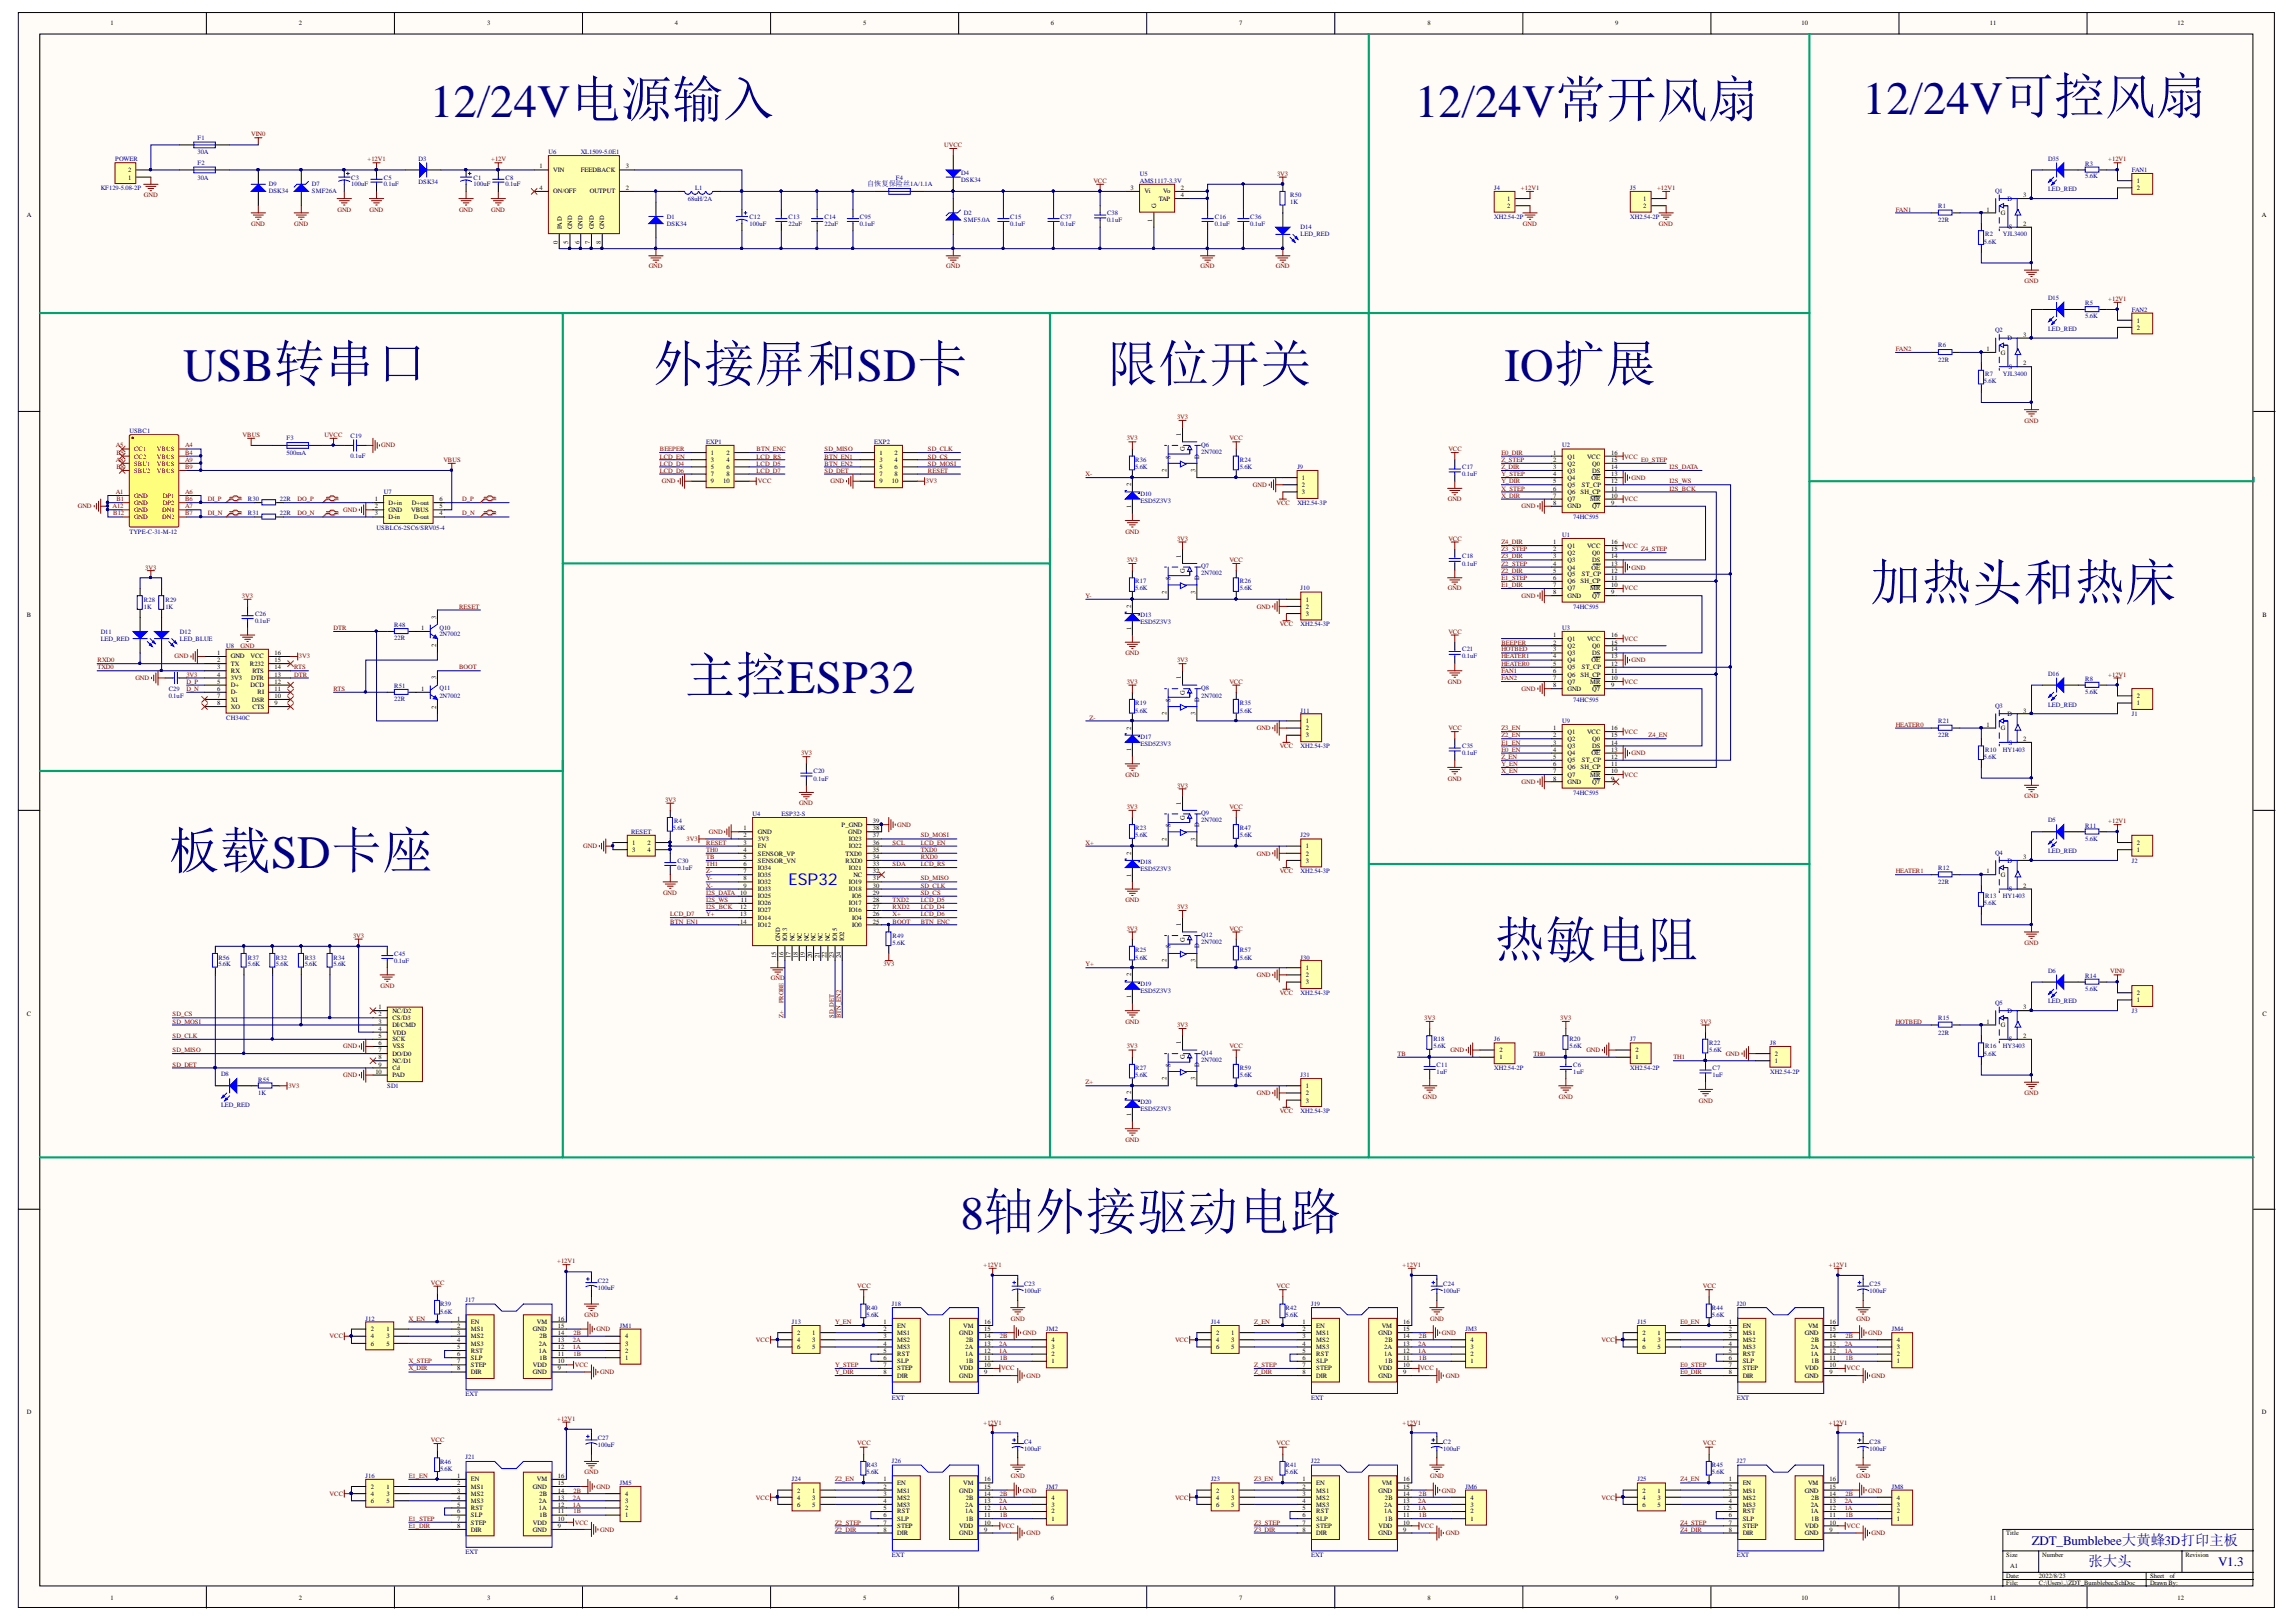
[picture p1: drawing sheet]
<svg xmlns="http://www.w3.org/2000/svg" width="297mm" height="210mm" viewBox="0 0 297 210" stroke-linecap="round" stroke-linejoin="round" font-family="sans-serif">
<defs><g id="words">
<g font-size="6.6" fill="#000080">
<text x="84.4" y="49.4">外接屏和SD卡</text>
<text x="143.2" y="49.4">限位开关</text>
<text x="242" y="77.7">加热头和热床</text>
<text x="88.6" y="89.7">主控ESP32</text>
<text x="21.8" y="112.3">板载SD卡座</text>
<text x="193.3" y="123.9">热敏电阻</text>
</g>
<g font-size="6" fill="#000080">
<text x="55.7" y="15.1">12/24V电源输入</text>
<text x="183.1" y="15.1">12/24V常开风扇</text>
<text x="241" y="14.7">12/24V可控风扇</text>
<text x="23.7" y="49.4">USB转串口</text>
<text x="194.7" y="49.4">IO扩展</text>
<text x="124.3" y="159.1">8轴外接驱动电路</text>
</g>
<text font-size="2.1" fill="#00f" x="102" y="114.5">ESP32</text>
<text font-size="1.9" fill="#000080" x="270.2" y="202.6">张大头</text>
<g font-size="1.7" fill="#000080">
<text x="262.8" y="199.9">ZDT_Bumblebee大黄蜂3D打印主板</text>
<text x="287" y="202.6">V1.3</text>
</g>
<text font-size=".9" fill="#000080" x="112.2" y="24.1">自恢复保险丝1A/1.1A</text>
<g font-size=".8">
<text x="14.3" y="3.3">1</text>
<text x="38.7" y="3.3">2</text>
<text x="63" y="3.3">3</text>
<text x="87.3" y="3.3">4</text>
<text x="111.7" y="3.3">5</text>
<text x="135.9" y="3.3">6</text>
<text x="160.3" y="3.3">7</text>
<text x="184.7" y="3.3">8</text>
<text x="209" y="3.3">9</text>
<text x="233.1" y="3.3">10</text>
<text x="257.4" y="3.3">11</text>
<text x="281.7" y="3.3">12</text>
<text x="16.6" y="23.2">1</text>
<text x="16.6" y="22.3">2</text>
<text x="69.8" y="21.8">1</text>
<text x="71.6" y="22.3">VIN</text>
<text x="75.1" y="22.3">FEEDBACK</text>
<text x="81" y="21.8">3</text>
<text x="276.5" y="23.7">1</text>
<text x="3.5" y="28.1">A</text>
<text x="69.8" y="24.6">4</text>
<text x="71.6" y="25">ON/OFF</text>
<text x="72.7" y="29.7" transform="rotate(-90 72.7 29.7)">PAD</text>
<text x="74" y="29.7" transform="rotate(-90 74 29.7)">GND</text>
<text x="75.4" y="29.7" transform="rotate(-90 75.4 29.7)">GND</text>
<text x="76.3" y="25">OUTPUT</text>
<text x="76.8" y="29.7" transform="rotate(-90 76.8 29.7)">GND</text>
<text x="78.2" y="29.7" transform="rotate(-90 78.2 29.7)">GND</text>
<text x="81" y="24.6">2</text>
<text x="146.3" y="24.6">3</text>
<text x="148" y="25">Vi</text>
<text x="149.1" y="28.7" transform="rotate(-90 149.1 28.7)">1</text>
<text x="149.6" y="26.9" transform="rotate(-90 149.6 26.9)">G</text>
<text x="149.9" y="25.9">TAP</text>
<text x="150.5" y="25">Vo</text>
<text x="152.8" y="24.6">2</text>
<text x="152.8" y="25.5">4</text>
<text x="195" y="25.9">1</text>
<text x="195" y="26.9">2</text>
<text x="212.6" y="25.9">1</text>
<text x="212.6" y="26.9">2</text>
<text x="257" y="27.4">1</text>
<text x="258.9" y="27.8">G</text>
<text x="259.7" y="25.9">D</text>
<text x="259.9" y="29.7">S</text>
<text x="261.7" y="29.2">2</text>
<text x="261.7" y="25.5">3</text>
<text x="276.5" y="24.6">2</text>
<text x="292.6" y="28.1">A</text>
<text x="72.2" y="31.5" transform="rotate(-90 72.2 31.5)">0</text>
<text x="73.5" y="31.5" transform="rotate(-90 73.5 31.5)">5</text>
<text x="75" y="31.5" transform="rotate(-90 75 31.5)">6</text>
<text x="76.3" y="31.5" transform="rotate(-90 76.3 31.5)">7</text>
<text x="77.7" y="31.5" transform="rotate(-90 77.7 31.5)">8</text>
<text x="276.5" y="41.8">1</text>
<text x="257" y="45.4">1</text>
<text x="258.9" y="45.9">G</text>
<text x="259.7" y="44">D</text>
<text x="259.9" y="47.8">S</text>
<text x="261.7" y="47.2">2</text>
<text x="261.7" y="43.6">3</text>
<text x="276.5" y="42.7">2</text>
<text x="92" y="58.8">1</text>
<text x="92" y="59.8">3</text>
<text x="94" y="58.8">2</text>
<text x="94" y="59.8">4</text>
<text x="113.8" y="58.8">1</text>
<text x="113.8" y="59.8">3</text>
<text x="115.7" y="58.8">2</text>
<text x="115.7" y="59.8">4</text>
<text x="151.4" y="59.3" transform="rotate(-90 151.4 59.3)">S</text>
<text x="152.8" y="56.5" transform="rotate(-90 152.8 56.5)">1</text>
<text x="153.3" y="58.4" transform="rotate(-90 153.3 58.4)">G</text>
<text x="155.2" y="59.3" transform="rotate(-90 155.2 59.3)">D</text>
<text x="200.9" y="58.8">1</text>
<text x="200.9" y="59.8">2</text>
<text x="202.8" y="59.3">Q1</text>
<text x="205.3" y="59.3">VCC</text>
<text x="208.4" y="59.8">15</text>
<text x="208.4" y="58.8">16</text>
<text x="48.5" y="64.8">1</text>
<text x="48.5" y="65.8">2</text>
<text x="50.3" y="65.3">D+in</text>
<text x="53.3" y="65.3">D+out</text>
<text x="56.8" y="65.8">5</text>
<text x="56.8" y="64.8">6</text>
<text x="92" y="60.7">5</text>
<text x="92" y="61.6">7</text>
<text x="92" y="62.5">9</text>
<text x="93.6" y="62.5">10</text>
<text x="94" y="60.7">6</text>
<text x="94" y="61.6">8</text>
<text x="113.8" y="60.7">5</text>
<text x="113.8" y="61.6">7</text>
<text x="113.8" y="62.5">9</text>
<text x="115.4" y="62.5">10</text>
<text x="115.7" y="60.7">6</text>
<text x="115.7" y="61.6">8</text>
<text x="146.4" y="65.8" transform="rotate(-90 146.4 65.8)">1</text>
<text x="146.4" y="62.9" transform="rotate(-90 146.4 62.9)">2</text>
<text x="150.9" y="61.1" transform="rotate(-90 150.9 61.1)">2</text>
<text x="154.6" y="61.1" transform="rotate(-90 154.6 61.1)">3</text>
<text x="168.4" y="62.1">1</text>
<text x="168.4" y="63.1">2</text>
<text x="168.4" y="64">3</text>
<text x="200.9" y="60.7">3</text>
<text x="200.9" y="61.6">4</text>
<text x="200.9" y="62.5">5</text>
<text x="200.9" y="63.5">6</text>
<text x="200.9" y="64.4">7</text>
<text x="200.9" y="65.3">8</text>
<text x="202.8" y="60.3">Q2</text>
<text x="202.8" y="61.2">Q3</text>
<text x="202.8" y="62.1">Q4</text>
<text x="202.8" y="63.1">Q5</text>
<text x="202.8" y="64">Q6</text>
<text x="202.8" y="64.8">Q7</text>
<text x="202.8" y="65.8">GND</text>
<text x="204.5" y="64">SH_CP</text>
<text x="204.6" y="63.1">ST_CP</text>
<text x="205.7" y="64.8">MR</text>
<text x="205.9" y="62.1">OE</text>
<text x="206" y="65.8">Q7</text>
<text x="206" y="61.2">DS</text>
<text x="206" y="60.3">Q0</text>
<text x="208.4" y="65.3">9</text>
<text x="208.4" y="64.4">10</text>
<text x="208.4" y="63.5">11</text>
<text x="208.4" y="62.5">12</text>
<text x="208.4" y="61.6">13</text>
<text x="208.4" y="60.7">14</text>
<text x="48.5" y="66.7">3</text>
<text x="50.3" y="66.3">GND</text>
<text x="50.3" y="67.2">D-in</text>
<text x="53.2" y="66.3">VBUS</text>
<text x="53.6" y="67.2">D-out</text>
<text x="56.8" y="66.7">4</text>
<text x="200.9" y="70.4">1</text>
<text x="200.9" y="71.3">2</text>
<text x="202.8" y="70.9">Q1</text>
<text x="202.8" y="71.8">Q2</text>
<text x="205.3" y="70.9">VCC</text>
<text x="206" y="71.8">Q0</text>
<text x="208.4" y="71.3">15</text>
<text x="208.4" y="70.4">16</text>
<text x="150.9" y="76.8" transform="rotate(-90 150.9 76.8)">2</text>
<text x="151.4" y="75.1" transform="rotate(-90 151.4 75.1)">S</text>
<text x="152.8" y="72.2" transform="rotate(-90 152.8 72.2)">1</text>
<text x="153.3" y="74.2" transform="rotate(-90 153.3 74.2)">G</text>
<text x="154.6" y="76.8" transform="rotate(-90 154.6 76.8)">3</text>
<text x="155.2" y="75.1" transform="rotate(-90 155.2 75.1)">D</text>
<text x="168.9" y="77.8">1</text>
<text x="200.9" y="72.3">3</text>
<text x="200.9" y="73.2">4</text>
<text x="200.9" y="74.1">5</text>
<text x="200.9" y="75.1">6</text>
<text x="200.9" y="76">7</text>
<text x="200.9" y="76.9">8</text>
<text x="202.8" y="72.8">Q3</text>
<text x="202.8" y="73.7">Q4</text>
<text x="202.8" y="74.6">Q5</text>
<text x="202.8" y="75.5">Q6</text>
<text x="202.8" y="76.4">Q7</text>
<text x="202.8" y="77.3">GND</text>
<text x="204.5" y="75.5">SH_CP</text>
<text x="204.6" y="74.6">ST_CP</text>
<text x="205.7" y="76.4">MR</text>
<text x="205.9" y="73.7">OE</text>
<text x="206" y="77.3">Q7</text>
<text x="206" y="72.8">DS</text>
<text x="208.4" y="76.9">9</text>
<text x="208.4" y="76">10</text>
<text x="208.4" y="75.1">11</text>
<text x="208.4" y="74.1">12</text>
<text x="208.4" y="73.2">13</text>
<text x="208.4" y="72.3">14</text>
<text x="3.5" y="79.8">B</text>
<text x="54.5" y="81.6">1</text>
<text x="56.4" y="83.8" transform="rotate(-90 56.4 83.8)">2</text>
<text x="56.4" y="80" transform="rotate(-90 56.4 80)">3</text>
<text x="146.4" y="81.5" transform="rotate(-90 146.4 81.5)">1</text>
<text x="146.4" y="78.7" transform="rotate(-90 146.4 78.7)">2</text>
<text x="168.9" y="78.8">2</text>
<text x="168.9" y="79.7">3</text>
<text x="200.9" y="82.5">1</text>
<text x="200.9" y="83.4">2</text>
<text x="202.8" y="82.9">Q1</text>
<text x="202.8" y="83.8">Q2</text>
<text x="205.3" y="82.9">VCC</text>
<text x="206" y="83.8">Q0</text>
<text x="208.4" y="83.4">15</text>
<text x="208.4" y="82.5">16</text>
<text x="292.7" y="79.8">B</text>
<text x="28.1" y="84.8">1</text>
<text x="28.1" y="85.7">2</text>
<text x="28.1" y="86.6">3</text>
<text x="28.1" y="87.6">4</text>
<text x="28.1" y="88.5">5</text>
<text x="28.1" y="89.4">6</text>
<text x="29.9" y="85.2">GND</text>
<text x="29.9" y="86.1">TX</text>
<text x="29.9" y="87.1">RX</text>
<text x="29.9" y="88">3V3</text>
<text x="29.9" y="88.9">D+</text>
<text x="29.9" y="89.9">D-</text>
<text x="32.3" y="86.1">R232</text>
<text x="32.4" y="88.9">DCD</text>
<text x="32.4" y="85.2">VCC</text>
<text x="32.5" y="88">DTR</text>
<text x="32.7" y="87.1">RTS</text>
<text x="33.3" y="89.9">RI</text>
<text x="35.5" y="89.4">11</text>
<text x="35.5" y="88.5">12</text>
<text x="35.5" y="87.6">13</text>
<text x="35.5" y="86.6">14</text>
<text x="35.5" y="85.7">15</text>
<text x="35.5" y="84.8">16</text>
<text x="54.5" y="89.4">1</text>
<text x="56.4" y="87.9" transform="rotate(-90 56.4 87.9)">3</text>
<text x="152.8" y="87.9" transform="rotate(-90 152.8 87.9)">1</text>
<text x="153.3" y="89.9" transform="rotate(-90 153.3 89.9)">G</text>
<text x="200.9" y="84.3">3</text>
<text x="200.9" y="85.2">4</text>
<text x="200.9" y="86.1">5</text>
<text x="200.9" y="87.1">6</text>
<text x="200.9" y="88">7</text>
<text x="200.9" y="88.9">8</text>
<text x="202.8" y="84.8">Q3</text>
<text x="202.8" y="85.7">Q4</text>
<text x="202.8" y="86.6">Q5</text>
<text x="202.8" y="87.6">Q6</text>
<text x="202.8" y="88.5">Q7</text>
<text x="202.8" y="89.4">GND</text>
<text x="204.5" y="87.6">SH_CP</text>
<text x="204.6" y="86.6">ST_CP</text>
<text x="205.7" y="88.5">MR</text>
<text x="205.9" y="85.7">OE</text>
<text x="206" y="89.4">Q7</text>
<text x="206" y="84.8">DS</text>
<text x="208.4" y="88.9">9</text>
<text x="208.4" y="88">10</text>
<text x="208.4" y="87.1">11</text>
<text x="208.4" y="86.1">12</text>
<text x="208.4" y="85.2">13</text>
<text x="208.4" y="84.3">14</text>
<text x="28.1" y="90.4">7</text>
<text x="28.1" y="91.3">8</text>
<text x="29.9" y="90.8">XI</text>
<text x="29.9" y="91.7">XO</text>
<text x="32.6" y="90.8">DSR</text>
<text x="32.7" y="91.7">CTS</text>
<text x="35.5" y="91.3">9</text>
<text x="35.5" y="90.4">10</text>
<text x="56.4" y="91.7" transform="rotate(-90 56.4 91.7)">2</text>
<text x="146.4" y="94.4" transform="rotate(-90 146.4 94.4)">2</text>
<text x="150.9" y="92.6" transform="rotate(-90 150.9 92.6)">2</text>
<text x="151.4" y="90.8" transform="rotate(-90 151.4 90.8)">S</text>
<text x="154.6" y="92.6" transform="rotate(-90 154.6 92.6)">3</text>
<text x="155.2" y="90.8" transform="rotate(-90 155.2 90.8)">D</text>
<text x="168.9" y="93.6">1</text>
<text x="168.9" y="94.5">2</text>
<text x="168.9" y="95.4">3</text>
<text x="200.9" y="94.5">1</text>
<text x="200.9" y="95.4">2</text>
<text x="202.8" y="94.9">Q1</text>
<text x="202.8" y="95.9">Q2</text>
<text x="205.3" y="94.9">VCC</text>
<text x="206" y="95.9">Q0</text>
<text x="208.4" y="95.4">15</text>
<text x="208.4" y="94.5">16</text>
<text x="257" y="94.1">1</text>
<text x="258.9" y="94.5">G</text>
<text x="259.7" y="92.6">D</text>
<text x="261.7" y="95.9">2</text>
<text x="261.7" y="92.2">3</text>
<text x="276.5" y="91.3">1</text>
<text x="276.5" y="90.4">2</text>
<text x="146.4" y="97.2" transform="rotate(-90 146.4 97.2)">1</text>
<text x="200.9" y="96.4">3</text>
<text x="200.9" y="97.3">4</text>
<text x="200.9" y="98.2">5</text>
<text x="200.9" y="99.1">6</text>
<text x="200.9" y="100.1">7</text>
<text x="200.9" y="101">8</text>
<text x="202.8" y="96.8">Q3</text>
<text x="202.8" y="97.7">Q4</text>
<text x="202.8" y="98.6">Q5</text>
<text x="202.8" y="99.6">Q6</text>
<text x="202.8" y="100.5">Q7</text>
<text x="202.8" y="101.4">GND</text>
<text x="204.5" y="99.6">SH_CP</text>
<text x="204.6" y="98.6">ST_CP</text>
<text x="205.7" y="100.5">MR</text>
<text x="205.9" y="97.7">OE</text>
<text x="206" y="101.4">Q7</text>
<text x="206" y="96.8">DS</text>
<text x="208.4" y="101">9</text>
<text x="208.4" y="100.1">10</text>
<text x="208.4" y="99.1">11</text>
<text x="208.4" y="98.2">12</text>
<text x="208.4" y="97.3">13</text>
<text x="208.4" y="96.4">14</text>
<text x="259.9" y="96.4">S</text>
<text x="96.2" y="107.4">1</text>
<text x="98" y="107.9">GND</text>
<text x="108.9" y="107">P_GND</text>
<text x="109.7" y="107.9">GND</text>
<text x="112.9" y="107.4">38</text>
<text x="112.9" y="106.5">39</text>
<text x="151.4" y="107" transform="rotate(-90 151.4 107)">S</text>
<text x="152.8" y="104.1" transform="rotate(-90 152.8 104.1)">1</text>
<text x="153.3" y="106.1" transform="rotate(-90 153.3 106.1)">G</text>
<text x="155.2" y="107" transform="rotate(-90 155.2 107)">D</text>
<text x="81.8" y="109.3">1</text>
<text x="81.8" y="110.2">3</text>
<text x="83.8" y="109.3">2</text>
<text x="83.8" y="110.2">4</text>
<text x="96.2" y="108.4">2</text>
<text x="96.2" y="109.3">3</text>
<text x="96.2" y="110.2">4</text>
<text x="96.2" y="111.2">5</text>
<text x="96.2" y="112.1">6</text>
<text x="96.2" y="113">7</text>
<text x="96.2" y="113.9">8</text>
<text x="98" y="108.9">3V3</text>
<text x="98" y="109.8">EN</text>
<text x="98" y="110.7">SENSOR_VP</text>
<text x="98" y="111.7">SENSOR_VN</text>
<text x="98" y="112.6">IO34</text>
<text x="98" y="113.5">IO35</text>
<text x="109.4" y="111.7">RXD0</text>
<text x="109.4" y="110.7">TXD0</text>
<text x="109.8" y="112.6">IO21</text>
<text x="109.8" y="109.8">IO22</text>
<text x="109.8" y="108.9">IO23</text>
<text x="110.4" y="113.5">NC</text>
<text x="112.9" y="113.9">31</text>
<text x="112.9" y="113">32</text>
<text x="112.9" y="112.1">33</text>
<text x="112.9" y="111.2">34</text>
<text x="112.9" y="110.2">35</text>
<text x="112.9" y="109.3">36</text>
<text x="112.9" y="108.4">37</text>
<text x="146.4" y="113.4" transform="rotate(-90 146.4 113.4)">1</text>
<text x="146.4" y="110.6" transform="rotate(-90 146.4 110.6)">2</text>
<text x="150.9" y="108.8" transform="rotate(-90 150.9 108.8)">2</text>
<text x="154.6" y="108.8" transform="rotate(-90 154.6 108.8)">3</text>
<text x="168.9" y="109.8">1</text>
<text x="168.9" y="110.7">2</text>
<text x="168.9" y="111.7">3</text>
<text x="257" y="113">1</text>
<text x="258.9" y="113.5">G</text>
<text x="259.7" y="111.7">D</text>
<text x="261.7" y="111.2">3</text>
<text x="276.5" y="110.2">1</text>
<text x="276.5" y="109.3">2</text>
<text x="95.8" y="115.8">10</text>
<text x="95.8" y="117.7">12</text>
<text x="95.8" y="118.6">13</text>
<text x="95.8" y="119.5">14</text>
<text x="95.8" y="116.7">11</text>
<text x="96.2" y="114.9">9</text>
<text x="98" y="114.4">IO32</text>
<text x="98" y="115.3">IO33</text>
<text x="98" y="116.2">IO25</text>
<text x="98" y="117.2">IO26</text>
<text x="98" y="118.1">IO27</text>
<text x="98" y="119">IO14</text>
<text x="98" y="119.9">IO12</text>
<text x="109.8" y="118.1">IO16</text>
<text x="109.8" y="117.2">IO17</text>
<text x="109.8" y="115.3">IO18</text>
<text x="109.8" y="114.4">IO19</text>
<text x="110.2" y="119.9">IO0</text>
<text x="110.2" y="119">IO4</text>
<text x="110.2" y="116.2">IO5</text>
<text x="112.9" y="119.5">25</text>
<text x="112.9" y="118.6">26</text>
<text x="112.9" y="117.7">27</text>
<text x="112.9" y="116.7">28</text>
<text x="112.9" y="115.8">29</text>
<text x="112.9" y="114.9">30</text>
<text x="152.8" y="119.9" transform="rotate(-90 152.8 119.9)">1</text>
<text x="259.9" y="115.3">S</text>
<text x="261.7" y="114.9">2</text>
<text x="100.4" y="124" transform="rotate(-90 100.4 124)">15</text>
<text x="100.9" y="121.8" transform="rotate(-90 100.9 121.8)">GND</text>
<text x="101.3" y="124" transform="rotate(-90 101.3 124)">16</text>
<text x="101.9" y="121.8" transform="rotate(-90 101.9 121.8)">IO13</text>
<text x="102.3" y="124" transform="rotate(-90 102.3 124)">17</text>
<text x="102.8" y="121.8" transform="rotate(-90 102.8 121.8)">NC</text>
<text x="103.2" y="124" transform="rotate(-90 103.2 124)">18</text>
<text x="103.7" y="121.8" transform="rotate(-90 103.7 121.8)">NC</text>
<text x="104.1" y="124" transform="rotate(-90 104.1 124)">19</text>
<text x="104.6" y="121.8" transform="rotate(-90 104.6 121.8)">NC</text>
<text x="105.1" y="124" transform="rotate(-90 105.1 124)">20</text>
<text x="105.5" y="121.8" transform="rotate(-90 105.5 121.8)">NC</text>
<text x="106" y="124" transform="rotate(-90 106 124)">21</text>
<text x="106.4" y="121.8" transform="rotate(-90 106.4 121.8)">NC</text>
<text x="106.9" y="124" transform="rotate(-90 106.9 124)">22</text>
<text x="107.4" y="121.8" transform="rotate(-90 107.4 121.8)">NC</text>
<text x="107.9" y="124" transform="rotate(-90 107.9 124)">23</text>
<text x="108.3" y="121.8" transform="rotate(-90 108.3 121.8)">IO15</text>
<text x="108.8" y="124" transform="rotate(-90 108.8 124)">24</text>
<text x="109.2" y="121.8" transform="rotate(-90 109.2 121.8)">IO2</text>
<text x="150.9" y="124.5" transform="rotate(-90 150.9 124.5)">2</text>
<text x="151.4" y="122.7" transform="rotate(-90 151.4 122.7)">S</text>
<text x="153.3" y="121.9" transform="rotate(-90 153.3 121.9)">G</text>
<text x="154.6" y="124.5" transform="rotate(-90 154.6 124.5)">3</text>
<text x="155.2" y="122.7" transform="rotate(-90 155.2 122.7)">D</text>
<text x="168.9" y="125.5">1</text>
<text x="3.5" y="131.4">C</text>
<text x="49" y="130.6">1</text>
<text x="49" y="131.5">2</text>
<text x="50.8" y="131.1">NC/D2</text>
<text x="146.4" y="129.2" transform="rotate(-90 146.4 129.2)">1</text>
<text x="146.4" y="126.4" transform="rotate(-90 146.4 126.4)">2</text>
<text x="168.9" y="126.5">2</text>
<text x="168.9" y="127.4">3</text>
<text x="259.7" y="131.1">D</text>
<text x="261.7" y="130.6">3</text>
<text x="276.5" y="129.7">1</text>
<text x="276.5" y="128.7">2</text>
<text x="292.7" y="131.4">C</text>
<text x="49" y="132.5">3</text>
<text x="49" y="133.4">4</text>
<text x="49" y="134.3">5</text>
<text x="49" y="135.2">6</text>
<text x="49" y="136.2">7</text>
<text x="49" y="137.1">8</text>
<text x="50.8" y="132">CS/D3</text>
<text x="50.8" y="133">DI/CMD</text>
<text x="50.8" y="133.9">VDD</text>
<text x="50.8" y="134.7">SCK</text>
<text x="50.8" y="135.7">VSS</text>
<text x="50.8" y="136.6">DO/D0</text>
<text x="50.8" y="137.5">NC/D1</text>
<text x="152.8" y="135.2" transform="rotate(-90 152.8 135.2)">1</text>
<text x="153.3" y="137.1" transform="rotate(-90 153.3 137.1)">G</text>
<text x="194" y="137.1">1</text>
<text x="194" y="136.2">2</text>
<text x="211.6" y="137.1">1</text>
<text x="211.6" y="136.2">2</text>
<text x="229.6" y="137.5">1</text>
<text x="229.6" y="136.6">2</text>
<text x="257" y="132.5">1</text>
<text x="258.9" y="133">G</text>
<text x="259.9" y="134.7">S</text>
<text x="261.7" y="134.3">2</text>
<text x="48.6" y="139">10</text>
<text x="49" y="138">9</text>
<text x="50.8" y="138.5">Cd</text>
<text x="50.8" y="139.4">PAD</text>
<text x="146.4" y="141.6" transform="rotate(-90 146.4 141.6)">2</text>
<text x="150.9" y="139.8" transform="rotate(-90 150.9 139.8)">2</text>
<text x="151.4" y="138" transform="rotate(-90 151.4 138)">S</text>
<text x="154.6" y="139.8" transform="rotate(-90 154.6 139.8)">3</text>
<text x="155.2" y="138" transform="rotate(-90 155.2 138)">D</text>
<text x="168.9" y="140.8">1</text>
<text x="168.9" y="141.8">2</text>
<text x="168.9" y="142.7">3</text>
<text x="146.4" y="144.5" transform="rotate(-90 146.4 144.5)">1</text>
<text x="48" y="172.3">2</text>
<text x="48" y="173.2">4</text>
<text x="50" y="172.3">1</text>
<text x="50" y="173.2">3</text>
<text x="59.1" y="173.7">4</text>
<text x="59.1" y="172.8">3</text>
<text x="59.1" y="171.8">2</text>
<text x="59.1" y="170.9">1</text>
<text x="60.9" y="173.2">MS2</text>
<text x="60.9" y="172.3">MS1</text>
<text x="60.9" y="171.3">EN</text>
<text x="68.9" y="172.3">GND</text>
<text x="69.5" y="171.3">VM</text>
<text x="69.8" y="173.2">2B</text>
<text x="72.2" y="170.9">16</text>
<text x="72.2" y="171.8">15</text>
<text x="72.2" y="172.8">14</text>
<text x="72.2" y="173.7">13</text>
<text x="80.9" y="173.2">4</text>
<text x="103.1" y="172.8">2</text>
<text x="103.1" y="173.7">4</text>
<text x="105.1" y="172.8">1</text>
<text x="105.1" y="173.7">3</text>
<text x="114.3" y="173.2">3</text>
<text x="114.3" y="172.3">2</text>
<text x="114.3" y="171.3">1</text>
<text x="116.1" y="173.7">MS2</text>
<text x="116.1" y="172.8">MS1</text>
<text x="116.1" y="171.8">EN</text>
<text x="124.1" y="172.8">GND</text>
<text x="124.6" y="171.8">VM</text>
<text x="125" y="173.7">2B</text>
<text x="127.3" y="171.3">16</text>
<text x="127.3" y="172.3">15</text>
<text x="127.3" y="173.2">14</text>
<text x="136" y="173.7">4</text>
<text x="157.4" y="172.8">2</text>
<text x="157.4" y="173.7">4</text>
<text x="159.3" y="172.8">1</text>
<text x="159.3" y="173.7">3</text>
<text x="168.5" y="173.2">3</text>
<text x="168.5" y="172.3">2</text>
<text x="168.5" y="171.3">1</text>
<text x="170.3" y="173.7">MS2</text>
<text x="170.3" y="172.8">MS1</text>
<text x="170.3" y="171.8">EN</text>
<text x="178.3" y="172.8">GND</text>
<text x="178.8" y="171.8">VM</text>
<text x="179.2" y="173.7">2B</text>
<text x="181.5" y="171.3">16</text>
<text x="181.5" y="172.3">15</text>
<text x="181.5" y="173.2">14</text>
<text x="190.3" y="173.7">4</text>
<text x="212.5" y="172.8">2</text>
<text x="212.5" y="173.7">4</text>
<text x="214.5" y="172.8">1</text>
<text x="214.5" y="173.7">3</text>
<text x="223.7" y="173.2">3</text>
<text x="223.7" y="172.3">2</text>
<text x="223.7" y="171.3">1</text>
<text x="225.5" y="173.7">MS2</text>
<text x="225.5" y="172.8">MS1</text>
<text x="225.5" y="171.8">EN</text>
<text x="233.5" y="172.8">GND</text>
<text x="233.9" y="171.8">VM</text>
<text x="234.3" y="173.7">2B</text>
<text x="236.7" y="171.3">16</text>
<text x="236.7" y="172.3">15</text>
<text x="236.7" y="173.2">14</text>
<text x="245.4" y="173.7">4</text>
<text x="48" y="174.1">6</text>
<text x="50" y="174.1">5</text>
<text x="59.1" y="177.3">8</text>
<text x="59.1" y="176.4">7</text>
<text x="59.1" y="175.5">6</text>
<text x="59.1" y="174.6">5</text>
<text x="60.9" y="177.8">DIR</text>
<text x="60.9" y="176.9">STEP</text>
<text x="60.9" y="176">SLP</text>
<text x="60.9" y="175.1">RST</text>
<text x="60.9" y="174.1">MS3</text>
<text x="68.9" y="176.9">VDD</text>
<text x="68.9" y="177.8">GND</text>
<text x="69.7" y="174.1">2A</text>
<text x="69.7" y="175.1">1A</text>
<text x="69.8" y="176">1B</text>
<text x="72.2" y="174.6">12</text>
<text x="72.2" y="175.5">11</text>
<text x="72.2" y="176.4">10</text>
<text x="72.2" y="177.3">9</text>
<text x="80.9" y="176">1</text>
<text x="80.9" y="175.1">2</text>
<text x="80.9" y="174.1">3</text>
<text x="103.1" y="174.6">6</text>
<text x="105.1" y="174.6">5</text>
<text x="114.3" y="177.8">8</text>
<text x="114.3" y="176.9">7</text>
<text x="114.3" y="176">6</text>
<text x="114.3" y="175.1">5</text>
<text x="114.3" y="174.1">4</text>
<text x="116.1" y="178.3">DIR</text>
<text x="116.1" y="177.3">STEP</text>
<text x="116.1" y="176.4">SLP</text>
<text x="116.1" y="175.5">RST</text>
<text x="116.1" y="174.6">MS3</text>
<text x="124.1" y="177.3">VDD</text>
<text x="124.1" y="178.3">GND</text>
<text x="124.9" y="174.6">2A</text>
<text x="124.9" y="175.5">1A</text>
<text x="125" y="176.4">1B</text>
<text x="127.3" y="174.1">13</text>
<text x="127.3" y="175.1">12</text>
<text x="127.3" y="176">11</text>
<text x="127.3" y="176.9">10</text>
<text x="127.3" y="177.8">9</text>
<text x="136" y="176.4">1</text>
<text x="136" y="175.5">2</text>
<text x="136" y="174.6">3</text>
<text x="157.4" y="174.6">6</text>
<text x="159.3" y="174.6">5</text>
<text x="168.5" y="177.8">8</text>
<text x="168.5" y="176.9">7</text>
<text x="168.5" y="176">6</text>
<text x="168.5" y="175.1">5</text>
<text x="168.5" y="174.1">4</text>
<text x="170.3" y="178.3">DIR</text>
<text x="170.3" y="177.3">STEP</text>
<text x="170.3" y="176.4">SLP</text>
<text x="170.3" y="175.5">RST</text>
<text x="170.3" y="174.6">MS3</text>
<text x="178.3" y="177.3">VDD</text>
<text x="178.3" y="178.3">GND</text>
<text x="179.1" y="174.6">2A</text>
<text x="179.1" y="175.5">1A</text>
<text x="179.2" y="176.4">1B</text>
<text x="181.5" y="174.1">13</text>
<text x="181.5" y="175.1">12</text>
<text x="181.5" y="176">11</text>
<text x="181.5" y="176.9">10</text>
<text x="181.5" y="177.8">9</text>
<text x="190.3" y="176.4">1</text>
<text x="190.3" y="175.5">2</text>
<text x="190.3" y="174.6">3</text>
<text x="212.5" y="174.6">6</text>
<text x="214.5" y="174.6">5</text>
<text x="223.7" y="177.8">8</text>
<text x="223.7" y="176.9">7</text>
<text x="223.7" y="176">6</text>
<text x="223.7" y="175.1">5</text>
<text x="223.7" y="174.1">4</text>
<text x="225.5" y="178.3">DIR</text>
<text x="225.5" y="177.3">STEP</text>
<text x="225.5" y="176.4">SLP</text>
<text x="225.5" y="175.5">RST</text>
<text x="225.5" y="174.6">MS3</text>
<text x="233.5" y="177.3">VDD</text>
<text x="233.5" y="178.3">GND</text>
<text x="234.3" y="174.6">2A</text>
<text x="234.3" y="175.5">1A</text>
<text x="234.3" y="176.4">1B</text>
<text x="236.7" y="174.1">13</text>
<text x="236.7" y="175.1">12</text>
<text x="236.7" y="176">11</text>
<text x="236.7" y="176.9">10</text>
<text x="236.7" y="177.8">9</text>
<text x="245.4" y="176.4">1</text>
<text x="245.4" y="175.5">2</text>
<text x="245.4" y="174.6">3</text>
<text x="3.5" y="183">D</text>
<text x="292.6" y="183">D</text>
<text x="59.1" y="191.3">1</text>
<text x="60.9" y="191.7">EN</text>
<text x="69.5" y="191.7">VM</text>
<text x="72.2" y="191.3">16</text>
<text x="114.3" y="191.7">1</text>
<text x="127.3" y="191.7">16</text>
<text x="168.5" y="191.7">1</text>
<text x="181.5" y="191.7">16</text>
<text x="223.7" y="191.7">1</text>
<text x="236.7" y="191.7">16</text>
<text x="48" y="192.6">2</text>
<text x="48" y="193.6">4</text>
<text x="48" y="194.5">6</text>
<text x="50" y="192.6">1</text>
<text x="50" y="193.6">3</text>
<text x="50" y="194.5">5</text>
<text x="59.1" y="197.7">8</text>
<text x="59.1" y="196.8">7</text>
<text x="59.1" y="195.9">6</text>
<text x="59.1" y="195">5</text>
<text x="59.1" y="194.1">4</text>
<text x="59.1" y="193.1">3</text>
<text x="59.1" y="192.2">2</text>
<text x="60.9" y="197.3">STEP</text>
<text x="60.9" y="196.4">SLP</text>
<text x="60.9" y="195.4">RST</text>
<text x="60.9" y="194.5">MS3</text>
<text x="60.9" y="193.6">MS2</text>
<text x="60.9" y="192.6">MS1</text>
<text x="68.9" y="192.6">GND</text>
<text x="68.9" y="197.3">VDD</text>
<text x="69.7" y="194.5">2A</text>
<text x="69.7" y="195.4">1A</text>
<text x="69.8" y="193.6">2B</text>
<text x="69.8" y="196.4">1B</text>
<text x="72.2" y="192.2">15</text>
<text x="72.2" y="193.1">14</text>
<text x="72.2" y="194.1">13</text>
<text x="72.2" y="195">12</text>
<text x="72.2" y="195.9">11</text>
<text x="72.2" y="196.8">10</text>
<text x="72.2" y="197.7">9</text>
<text x="80.9" y="196.4">1</text>
<text x="80.9" y="195.4">2</text>
<text x="80.9" y="194.5">3</text>
<text x="80.9" y="193.6">4</text>
<text x="103.1" y="193.1">2</text>
<text x="103.1" y="194.1">4</text>
<text x="103.1" y="195">6</text>
<text x="105.1" y="193.1">1</text>
<text x="105.1" y="194.1">3</text>
<text x="105.1" y="195">5</text>
<text x="114.3" y="197.3">7</text>
<text x="114.3" y="196.4">6</text>
<text x="114.3" y="195.4">5</text>
<text x="114.3" y="194.5">4</text>
<text x="114.3" y="193.6">3</text>
<text x="114.3" y="192.6">2</text>
<text x="116.1" y="197.7">STEP</text>
<text x="116.1" y="196.8">SLP</text>
<text x="116.1" y="195.9">RST</text>
<text x="116.1" y="195">MS3</text>
<text x="116.1" y="194.1">MS2</text>
<text x="116.1" y="193.1">MS1</text>
<text x="116.1" y="192.2">EN</text>
<text x="124.1" y="193.1">GND</text>
<text x="124.1" y="197.7">VDD</text>
<text x="124.6" y="192.2">VM</text>
<text x="124.9" y="195">2A</text>
<text x="124.9" y="195.9">1A</text>
<text x="125" y="194.1">2B</text>
<text x="125" y="196.8">1B</text>
<text x="127.3" y="192.6">15</text>
<text x="127.3" y="193.6">14</text>
<text x="127.3" y="194.5">13</text>
<text x="127.3" y="195.4">12</text>
<text x="127.3" y="196.4">11</text>
<text x="127.3" y="197.3">10</text>
<text x="136" y="196.8">1</text>
<text x="136" y="195.9">2</text>
<text x="136" y="195">3</text>
<text x="136" y="194.1">4</text>
<text x="157.4" y="193.1">2</text>
<text x="157.4" y="194.1">4</text>
<text x="157.4" y="195">6</text>
<text x="159.3" y="193.1">1</text>
<text x="159.3" y="194.1">3</text>
<text x="159.3" y="195">5</text>
<text x="168.5" y="197.3">7</text>
<text x="168.5" y="196.4">6</text>
<text x="168.5" y="195.4">5</text>
<text x="168.5" y="194.5">4</text>
<text x="168.5" y="193.6">3</text>
<text x="168.5" y="192.6">2</text>
<text x="170.3" y="197.7">STEP</text>
<text x="170.3" y="196.8">SLP</text>
<text x="170.3" y="195.9">RST</text>
<text x="170.3" y="195">MS3</text>
<text x="170.3" y="194.1">MS2</text>
<text x="170.3" y="193.1">MS1</text>
<text x="170.3" y="192.2">EN</text>
<text x="178.3" y="193.1">GND</text>
<text x="178.3" y="197.7">VDD</text>
<text x="178.8" y="192.2">VM</text>
<text x="179.1" y="195">2A</text>
<text x="179.1" y="195.9">1A</text>
<text x="179.2" y="194.1">2B</text>
<text x="179.2" y="196.8">1B</text>
<text x="181.5" y="192.6">15</text>
<text x="181.5" y="193.6">14</text>
<text x="181.5" y="194.5">13</text>
<text x="181.5" y="195.4">12</text>
<text x="181.5" y="196.4">11</text>
<text x="181.5" y="197.3">10</text>
<text x="190.3" y="196.8">1</text>
<text x="190.3" y="195.9">2</text>
<text x="190.3" y="195">3</text>
<text x="190.3" y="194.1">4</text>
<text x="212.5" y="193.1">2</text>
<text x="212.5" y="194.1">4</text>
<text x="212.5" y="195">6</text>
<text x="214.5" y="193.1">1</text>
<text x="214.5" y="194.1">3</text>
<text x="214.5" y="195">5</text>
<text x="223.7" y="197.3">7</text>
<text x="223.7" y="196.4">6</text>
<text x="223.7" y="195.4">5</text>
<text x="223.7" y="194.5">4</text>
<text x="223.7" y="193.6">3</text>
<text x="223.7" y="192.6">2</text>
<text x="225.5" y="197.7">STEP</text>
<text x="225.5" y="196.8">SLP</text>
<text x="225.5" y="195.9">RST</text>
<text x="225.5" y="195">MS3</text>
<text x="225.5" y="194.1">MS2</text>
<text x="225.5" y="193.1">MS1</text>
<text x="225.5" y="192.2">EN</text>
<text x="233.5" y="193.1">GND</text>
<text x="233.5" y="197.7">VDD</text>
<text x="233.9" y="192.2">VM</text>
<text x="234.3" y="195">2A</text>
<text x="234.3" y="195.9">1A</text>
<text x="234.3" y="194.1">2B</text>
<text x="234.3" y="196.8">1B</text>
<text x="236.7" y="192.6">15</text>
<text x="236.7" y="193.6">14</text>
<text x="236.7" y="194.5">13</text>
<text x="236.7" y="195.4">12</text>
<text x="236.7" y="196.4">11</text>
<text x="236.7" y="197.3">10</text>
<text x="245.4" y="196.8">1</text>
<text x="245.4" y="195.9">2</text>
<text x="245.4" y="195">3</text>
<text x="245.4" y="194.1">4</text>
<text x="60.9" y="198.2">DIR</text>
<text x="68.9" y="198.2">GND</text>
<text x="114.3" y="198.2">8</text>
<text x="116.1" y="198.6">DIR</text>
<text x="124.1" y="198.6">GND</text>
<text x="127.3" y="198.2">9</text>
<text x="168.5" y="198.2">8</text>
<text x="170.3" y="198.6">DIR</text>
<text x="178.3" y="198.6">GND</text>
<text x="181.5" y="198.2">9</text>
<text x="223.7" y="198.2">8</text>
<text x="225.5" y="198.6">DIR</text>
<text x="233.5" y="198.6">GND</text>
<text x="236.7" y="198.2">9</text>
<text x="259.5" y="198.6">Title</text>
<text x="259.5" y="201.4">Size</text>
<text x="260.1" y="202.9">A1</text>
<text x="264.2" y="201.4">Number</text>
<text x="282.7" y="201.4">Revision</text>
<text x="14.3" y="207">1</text>
<text x="38.7" y="207">2</text>
<text x="63" y="207">3</text>
<text x="87.3" y="207">4</text>
<text x="111.7" y="207">5</text>
<text x="135.9" y="207">6</text>
<text x="160.3" y="207">7</text>
<text x="184.7" y="207">8</text>
<text x="209" y="207">9</text>
<text x="233.1" y="207">10</text>
<text x="257.4" y="207">11</text>
<text x="259.5" y="204.2">Date:</text>
<text x="259.5" y="205.1">File:</text>
<text x="263.8" y="204.2">2022/8/23</text>
<text x="263.8" y="205.1">C:\Users\..\ZDT_Bumblebee.SchDoc</text>
<text x="278.2" y="204.2">Sheet</text>
<text x="278.2" y="205.1">Drawn By:</text>
<text x="280.7" y="204.2">of</text>
<text x="281.7" y="207">12</text>
</g>
<g font-size=".8" fill="#800000">
<text x="32.5" y="17.7">VIN0</text>
<text x="47.5" y="20.9">+12V1</text>
<text x="63.5" y="20.9">+12V</text>
<text x="122.2" y="19">UVCC</text>
<text x="141.4" y="23.7">VCC</text>
<text x="165.2" y="22.7">3V3</text>
<text x="272.7" y="20.9">+12V1</text>
<text x="18.6" y="25.5">GND</text>
<text x="32.5" y="29.2">GND</text>
<text x="38.1" y="29.2">GND</text>
<text x="43.7" y="27.4">GND</text>
<text x="47.8" y="27.4">GND</text>
<text x="59.4" y="27.4">GND</text>
<text x="63.5" y="27.4">GND</text>
<text x="196.8" y="24.6">+12V1</text>
<text x="197" y="29.2">GND</text>
<text x="214.4" y="24.6">+12V1</text>
<text x="214.6" y="29.2">GND</text>
<text x="245.2" y="27.4">FAN1</text>
<text x="83.9" y="34.7">GND</text>
<text x="122.4" y="34.7">GND</text>
<text x="155.3" y="34.7">GND</text>
<text x="165.1" y="34.7">GND</text>
<text x="261.9" y="36.6">GND</text>
<text x="272.7" y="39">+12V1</text>
<text x="245.2" y="45.4">FAN2</text>
<text x="31.4" y="56.5">VBUS</text>
<text x="42" y="56.5">UVCC</text>
<text x="49.3" y="57.9">GND</text>
<text x="57.4" y="59.8">VBUS</text>
<text x="85.4" y="58.4">BEEPER</text>
<text x="85.4" y="59.3">LCD_EN</text>
<text x="97.9" y="58.4">BTN_ENC</text>
<text x="97.9" y="59.3">LCD_RS</text>
<text x="106.7" y="58.4">SD_MISO</text>
<text x="106.7" y="59.3">BTN_EN1</text>
<text x="120" y="58.4">SD_CLK</text>
<text x="120" y="59.3">SD_CS</text>
<text x="145.8" y="57">3V3</text>
<text x="152.3" y="54.2">3V3</text>
<text x="159" y="57">VCC</text>
<text x="187.4" y="58.4">VCC</text>
<text x="194.2" y="59.8">Z_STEP</text>
<text x="194.2" y="58.8">E0_DIR</text>
<text x="210.1" y="59.3">VCC</text>
<text x="212.3" y="59.8">E0_STEP</text>
<text x="261.9" y="54.7">GND</text>
<text x="10.1" y="65.8">GND</text>
<text x="26.9" y="64.8">DI_P</text>
<text x="38.5" y="64.8">DO_P</text>
<text x="59.8" y="64.8">D_P</text>
<text x="85.4" y="60.3">LCD_D4</text>
<text x="85.4" y="61.2">LCD_D6</text>
<text x="85.6" y="62.5">GND</text>
<text x="97.9" y="60.3">LCD_D5</text>
<text x="97.9" y="61.2">LCD_D7</text>
<text x="98" y="62.5">VCC</text>
<text x="106.7" y="60.3">BTN_EN2</text>
<text x="106.7" y="61.2">SD_DET</text>
<text x="107.4" y="62.5">GND</text>
<text x="119.8" y="62.5">3V3</text>
<text x="120" y="60.3">SD_MOSI</text>
<text x="120" y="61.2">RESET</text>
<text x="140.4" y="61.6">X-</text>
<text x="162.1" y="63.1">GND</text>
<text x="165.1" y="65.3">VCC</text>
<text x="187.3" y="64.8">GND</text>
<text x="194.2" y="63.5">X_STEP</text>
<text x="194.2" y="64.4">X_DIR</text>
<text x="194.2" y="61.6">Y_STEP</text>
<text x="194.2" y="62.5">Y_DIR</text>
<text x="194.2" y="60.7">Z_DIR</text>
<text x="196.9" y="65.8">GND</text>
<text x="210.1" y="64.8">VCC</text>
<text x="211.1" y="62.1">GND</text>
<text x="216" y="60.7">I2S_DATA</text>
<text x="216" y="63.5">I2S_BCK</text>
<text x="216" y="62.5">I2S_WS</text>
<text x="26.9" y="66.7">DI_N</text>
<text x="38.5" y="66.7">DO_N</text>
<text x="44.4" y="66.3">GND</text>
<text x="59.8" y="66.7">D_N</text>
<text x="145.6" y="69.1">GND</text>
<text x="152.3" y="70">3V3</text>
<text x="187.4" y="70">VCC</text>
<text x="194.2" y="71.3">Z3_STEP</text>
<text x="194.2" y="70.4">Z4_DIR</text>
<text x="210.1" y="70.9">VCC</text>
<text x="212.3" y="71.3">Z4_STEP</text>
<text x="18.8" y="73.7">3V3</text>
<text x="31.3" y="77.3">3V3</text>
<text x="140.4" y="77.3">Y-</text>
<text x="145.8" y="72.8">3V3</text>
<text x="159" y="72.8">VCC</text>
<text x="187.3" y="76.4">GND</text>
<text x="194.2" y="75.1">E1_STEP</text>
<text x="194.2" y="76">E1_DIR</text>
<text x="194.2" y="73.2">Z2_STEP</text>
<text x="194.2" y="74.1">Z2_DIR</text>
<text x="194.2" y="72.3">Z3_DIR</text>
<text x="196.9" y="77.3">GND</text>
<text x="210.1" y="76.4">VCC</text>
<text x="211.1" y="73.7">GND</text>
<text x="31.1" y="83.8">GND</text>
<text x="43.1" y="81.6">DTR</text>
<text x="59.4" y="78.8">RESET</text>
<text x="162.6" y="78.8">GND</text>
<text x="165.6" y="81.1">VCC</text>
<text x="187.4" y="82">VCC</text>
<text x="194.2" y="83.4">BEEPER</text>
<text x="210.1" y="82.9">VCC</text>
<text x="12.6" y="85.7">RXD0</text>
<text x="12.6" y="86.6">TXD0</text>
<text x="17.5" y="88">GND</text>
<text x="22.6" y="85.2">GND</text>
<text x="24.1" y="88.5">D_P</text>
<text x="24.1" y="89.4">D_N</text>
<text x="24.1" y="87.6">3V3</text>
<text x="38.1" y="86.6">RTS</text>
<text x="38.1" y="87.6">DTR</text>
<text x="38.7" y="85.2">3V3</text>
<text x="43.1" y="89.4">RTS</text>
<text x="59.4" y="86.6">BOOT</text>
<text x="145.6" y="84.8">GND</text>
<text x="145.8" y="88.5">3V3</text>
<text x="152.3" y="85.7">3V3</text>
<text x="159" y="88.5">VCC</text>
<text x="187.3" y="88.5">GND</text>
<text x="194.2" y="87.1">FAN1</text>
<text x="194.2" y="88">FAN2</text>
<text x="194.2" y="86.1">HEATER0</text>
<text x="194.2" y="85.2">HEATER1</text>
<text x="194.2" y="84.3">HOTBED</text>
<text x="196.9" y="89.4">GND</text>
<text x="210.1" y="88.5">VCC</text>
<text x="211.1" y="85.7">GND</text>
<text x="272.7" y="87.6">+12V1</text>
<text x="140.9" y="93.1">Z-</text>
<text x="162.6" y="94.5">GND</text>
<text x="187.4" y="94.5">VCC</text>
<text x="194.2" y="95.4">Z2_EN</text>
<text x="194.2" y="94.5">Z3_EN</text>
<text x="210.1" y="94.9">VCC</text>
<text x="213.3" y="95.4">Z4_EN</text>
<text x="245.2" y="94.1">HEATER0</text>
<text x="103.6" y="97.7">3V3</text>
<text x="145.6" y="100.5">GND</text>
<text x="152.3" y="101.9">3V3</text>
<text x="165.6" y="96.8">VCC</text>
<text x="187.3" y="101">GND</text>
<text x="194.2" y="100.1">X_EN</text>
<text x="194.2" y="99.1">Y_EN</text>
<text x="194.2" y="98.2">Z_EN</text>
<text x="194.2" y="97.3">E0_EN</text>
<text x="194.2" y="96.4">E1_EN</text>
<text x="196.9" y="101.4">GND</text>
<text x="210.1" y="100.5">VCC</text>
<text x="211.1" y="97.7">GND</text>
<text x="86" y="103.8">3V3</text>
<text x="91.7" y="107.9">GND</text>
<text x="103.4" y="104.2">GND</text>
<text x="116.1" y="107">GND</text>
<text x="145.8" y="104.6">3V3</text>
<text x="159" y="104.6">VCC</text>
<text x="261.9" y="103.3">GND</text>
<text x="272.7" y="106.5">+12V1</text>
<text x="75.5" y="109.8">GND</text>
<text x="88.8" y="108.9">3V3</text>
<text x="91.4" y="110.2">TH0</text>
<text x="91.4" y="111.2">TB</text>
<text x="91.4" y="113.9">Y-</text>
<text x="91.4" y="113">Z-</text>
<text x="91.4" y="112.1">TH1</text>
<text x="91.4" y="109.3">RESET</text>
<text x="115.5" y="109.3">SCL</text>
<text x="115.5" y="112.1">SDA</text>
<text x="119.1" y="112.1">LCD_RS</text>
<text x="119.1" y="109.3">LCD_EN</text>
<text x="119.1" y="111.2">RXD0</text>
<text x="119.1" y="110.2">TXD0</text>
<text x="119.1" y="108.4">SD_MOSI</text>
<text x="119.1" y="113.9">SD_MISO</text>
<text x="140.4" y="109.3">X+</text>
<text x="162.6" y="110.7">GND</text>
<text x="165.6" y="113">VCC</text>
<text x="245.2" y="113">HEATER1</text>
<text x="85.8" y="115.8">GND</text>
<text x="86.7" y="119.5">BTN_EN1</text>
<text x="86.7" y="118.6">LCD_D7</text>
<text x="91.4" y="114.9">X-</text>
<text x="91.4" y="117.7">I2S_BCK</text>
<text x="91.4" y="116.7">I2S_WS</text>
<text x="91.4" y="115.8">I2S_DATA</text>
<text x="91.4" y="118.6">Y+</text>
<text x="115.5" y="116.7">TXD2</text>
<text x="115.5" y="117.7">RXD2</text>
<text x="115.5" y="119.5">BOOT</text>
<text x="115.5" y="118.6">X+</text>
<text x="119.1" y="119.5">BTN_ENC</text>
<text x="119.1" y="118.6">LCD_D6</text>
<text x="119.1" y="117.7">LCD_D4</text>
<text x="119.1" y="116.7">LCD_D5</text>
<text x="119.1" y="114.9">SD_CLK</text>
<text x="119.1" y="115.8">SD_CS</text>
<text x="145.6" y="116.7">GND</text>
<text x="152.3" y="117.7">3V3</text>
<text x="45.7" y="121.4">3V3</text>
<text x="114.3" y="125">3V3</text>
<text x="140.4" y="125">Y+</text>
<text x="145.8" y="120.5">3V3</text>
<text x="159" y="120.5">VCC</text>
<text x="261.9" y="122.3">GND</text>
<text x="273" y="125.9">VIN0</text>
<text x="22.3" y="131.5">SD_CS</text>
<text x="49.2" y="127.8">GND</text>
<text x="99.7" y="126.9">GND</text>
<text x="101.3" y="131.7" transform="rotate(-90 101.3 131.7)">Z+</text>
<text x="101.3" y="129.8" transform="rotate(-90 101.3 129.8)">PROBE</text>
<text x="107.9" y="131.7" transform="rotate(-90 107.9 131.7)">SD_DET</text>
<text x="108.8" y="131.7" transform="rotate(-90 108.8 131.7)">BTN_EN2</text>
<text x="162.6" y="126.5">GND</text>
<text x="165.6" y="128.7">VCC</text>
<text x="22.3" y="132.5">SD_MOSI</text>
<text x="22.3" y="134.3">SD_CLK</text>
<text x="22.3" y="136.2">SD_MISO</text>
<text x="44.4" y="135.7">GND</text>
<text x="145.6" y="132.5">GND</text>
<text x="145.8" y="135.7">3V3</text>
<text x="152.3" y="133">3V3</text>
<text x="159" y="135.7">VCC</text>
<text x="180.8" y="136.6">TB</text>
<text x="184.3" y="132">3V3</text>
<text x="187.6" y="136.2">GND</text>
<text x="198.4" y="136.6">TH0</text>
<text x="201.9" y="132">3V3</text>
<text x="205.2" y="136.2">GND</text>
<text x="216.5" y="137.1">TH1</text>
<text x="220" y="132.5">3V3</text>
<text x="223.3" y="136.6">GND</text>
<text x="245.2" y="132.5">HOTBED</text>
<text x="22.3" y="138">SD_DET</text>
<text x="37.3" y="140.8">3V3</text>
<text x="44.4" y="139.4">GND</text>
<text x="140.4" y="140.3">Z+</text>
<text x="162.6" y="141.8">GND</text>
<text x="184.1" y="142.2">GND</text>
<text x="201.7" y="142.2">GND</text>
<text x="219.8" y="142.7">GND</text>
<text x="261.9" y="141.8">GND</text>
<text x="145.6" y="147.8">GND</text>
<text x="165.6" y="144">VCC</text>
<text x="55.8" y="166.3">VCC</text>
<text x="72.1" y="163.5">+12V1</text>
<text x="110.9" y="166.7">VCC</text>
<text x="127.2" y="164">+12V1</text>
<text x="165.1" y="166.7">VCC</text>
<text x="181.5" y="164">+12V1</text>
<text x="220.3" y="166.7">VCC</text>
<text x="236.6" y="164">+12V1</text>
<text x="42.6" y="173.2">VCC</text>
<text x="52.9" y="170.9">X_EN</text>
<text x="74.1" y="173.7">2A</text>
<text x="74.2" y="172.8">2B</text>
<text x="75.6" y="170.4">GND</text>
<text x="77.2" y="172.3">GND</text>
<text x="97.8" y="173.7">VCC</text>
<text x="108" y="171.3">Y_EN</text>
<text x="129.4" y="173.2">2B</text>
<text x="130.8" y="170.9">GND</text>
<text x="132.3" y="172.8">GND</text>
<text x="152" y="173.7">VCC</text>
<text x="162.3" y="171.3">Z_EN</text>
<text x="183.6" y="173.2">2B</text>
<text x="185" y="170.9">GND</text>
<text x="186.5" y="172.8">GND</text>
<text x="207.2" y="173.7">VCC</text>
<text x="217.4" y="171.3">E0_EN</text>
<text x="238.7" y="173.2">2B</text>
<text x="240.2" y="170.9">GND</text>
<text x="241.7" y="172.8">GND</text>
<text x="52.9" y="176.4">X_STEP</text>
<text x="52.9" y="177.3">X_DIR</text>
<text x="74.1" y="174.6">1A</text>
<text x="74.2" y="175.5">1B</text>
<text x="74.4" y="176.9">VCC</text>
<text x="77.7" y="177.8">GND</text>
<text x="108" y="176.9">Y_STEP</text>
<text x="108" y="177.8">Y_DIR</text>
<text x="129.3" y="174.1">2A</text>
<text x="129.3" y="175.1">1A</text>
<text x="129.4" y="176">1B</text>
<text x="129.5" y="177.3">VCC</text>
<text x="132.8" y="178.3">GND</text>
<text x="162.3" y="176.9">Z_STEP</text>
<text x="162.3" y="177.8">Z_DIR</text>
<text x="183.5" y="174.1">2A</text>
<text x="183.5" y="175.1">1A</text>
<text x="183.6" y="176">1B</text>
<text x="183.7" y="177.3">VCC</text>
<text x="187" y="178.3">GND</text>
<text x="217.4" y="176.9">E0_STEP</text>
<text x="217.4" y="177.8">E0_DIR</text>
<text x="238.7" y="174.1">2A</text>
<text x="238.7" y="175.1">1A</text>
<text x="238.7" y="176">1B</text>
<text x="238.9" y="177.3">VCC</text>
<text x="242.1" y="178.3">GND</text>
<text x="72.1" y="183.8">+12V1</text>
<text x="127.2" y="184.4">+12V1</text>
<text x="181.5" y="184.4">+12V1</text>
<text x="236.6" y="184.4">+12V1</text>
<text x="52.9" y="191.3">E1_EN</text>
<text x="55.8" y="186.6">VCC</text>
<text x="75.6" y="190.8">GND</text>
<text x="108" y="191.7">Z2_EN</text>
<text x="110.9" y="187.1">VCC</text>
<text x="130.8" y="191.3">GND</text>
<text x="162.3" y="191.7">Z3_EN</text>
<text x="165.1" y="187.1">VCC</text>
<text x="185" y="191.3">GND</text>
<text x="217.4" y="191.7">Z4_EN</text>
<text x="220.3" y="187.1">VCC</text>
<text x="240.2" y="191.3">GND</text>
<text x="42.6" y="193.6">VCC</text>
<text x="52.9" y="196.8">E1_STEP</text>
<text x="52.9" y="197.7">E1_DIR</text>
<text x="74.1" y="194.1">2A</text>
<text x="74.1" y="195">1A</text>
<text x="74.2" y="193.1">2B</text>
<text x="74.2" y="195.9">1B</text>
<text x="74.4" y="197.3">VCC</text>
<text x="77.2" y="192.6">GND</text>
<text x="97.8" y="194.1">VCC</text>
<text x="108" y="197.3">Z2_STEP</text>
<text x="129.3" y="194.5">2A</text>
<text x="129.3" y="195.4">1A</text>
<text x="129.4" y="193.6">2B</text>
<text x="129.4" y="196.4">1B</text>
<text x="129.5" y="197.7">VCC</text>
<text x="132.3" y="193.1">GND</text>
<text x="152" y="194.1">VCC</text>
<text x="162.3" y="197.3">Z3_STEP</text>
<text x="183.5" y="194.5">2A</text>
<text x="183.5" y="195.4">1A</text>
<text x="183.6" y="193.6">2B</text>
<text x="183.6" y="196.4">1B</text>
<text x="183.7" y="197.7">VCC</text>
<text x="186.5" y="193.1">GND</text>
<text x="207.2" y="194.1">VCC</text>
<text x="217.4" y="197.3">Z4_STEP</text>
<text x="238.7" y="194.5">2A</text>
<text x="238.7" y="195.4">1A</text>
<text x="238.7" y="193.6">2B</text>
<text x="238.7" y="196.4">1B</text>
<text x="238.9" y="197.7">VCC</text>
<text x="241.7" y="193.1">GND</text>
<text x="77.7" y="198.2">GND</text>
<text x="108" y="198.2">Z2_DIR</text>
<text x="132.8" y="198.6">GND</text>
<text x="162.3" y="198.2">Z3_DIR</text>
<text x="187" y="198.6">GND</text>
<text x="217.4" y="198.2">Z4_DIR</text>
<text x="242.1" y="198.6">GND</text>
</g>
<g font-size=".8" fill="#000080">
<text x="14.9" y="20.9">POWER</text>
<text x="25.5" y="21.4">F2</text>
<text x="25.5" y="23.2">30A</text>
<text x="25.5" y="18.1">F1</text>
<text x="25.5" y="19.9">30A</text>
<text x="45.4" y="23.2">C3</text>
<text x="49.7" y="23.2">C5</text>
<text x="54.1" y="20.8">D3</text>
<text x="54.1" y="23.7">DSK34</text>
<text x="61.2" y="23.2">C1</text>
<text x="65.4" y="23.2">C8</text>
<text x="71" y="19.9">U6</text>
<text x="75.1" y="19.9">XL1509-5.0E1</text>
<text x="115.9" y="23.2">F4</text>
<text x="124.4" y="22.7">D4</text>
<text x="124.4" y="23.6">DSK34</text>
<text x="147.5" y="22.7">U5</text>
<text x="147.5" y="23.7">AMS1117-3.3V</text>
<text x="265" y="20.8">D35</text>
<text x="269.8" y="21.5">R3</text>
<text x="269.8" y="23.1">5.6K</text>
<text x="275.8" y="22.3">FAN1</text>
<text x="13" y="24.6">KF129-5.08-2P</text>
<text x="34.8" y="24.1">D9</text>
<text x="34.8" y="25">DSK34</text>
<text x="40.4" y="24.1">D7</text>
<text x="40.4" y="25">SMF26A</text>
<text x="45.4" y="24.1">100uF</text>
<text x="49.7" y="24.1">0.1uF</text>
<text x="61.2" y="24.1">100uF</text>
<text x="65.4" y="24.1">0.1uF</text>
<text x="86.3" y="28.3">D1</text>
<text x="86.3" y="29.2">DSK34</text>
<text x="89" y="25.9">68uH/2A</text>
<text x="89.9" y="24.6">L1</text>
<text x="96.9" y="28.3">C12</text>
<text x="96.9" y="29.2">100uF</text>
<text x="102" y="28.3">C13</text>
<text x="102" y="29.2">22uF</text>
<text x="106.7" y="28.3">C14</text>
<text x="106.7" y="29.2">22uF</text>
<text x="111.2" y="28.3">C95</text>
<text x="111.2" y="29.2">0.1uF</text>
<text x="124.7" y="27.8">D2</text>
<text x="124.7" y="28.7">SMF5.0A</text>
<text x="130.7" y="28.3">C15</text>
<text x="130.7" y="29.2">0.1uF</text>
<text x="137.2" y="28.3">C37</text>
<text x="137.2" y="29.2">0.1uF</text>
<text x="143.2" y="27.8">C38</text>
<text x="143.2" y="28.7">0.1uF</text>
<text x="157.2" y="28.3">C16</text>
<text x="157.2" y="29.2">0.1uF</text>
<text x="161.8" y="28.3">C36</text>
<text x="161.8" y="29.2">0.1uF</text>
<text x="166.9" y="25.5">R50</text>
<text x="166.9" y="26.5">1K</text>
<text x="168.3" y="29.7">D14</text>
<text x="193.3" y="24.6">J4</text>
<text x="193.3" y="28.3">XH2.54-2P</text>
<text x="210.9" y="24.6">J5</text>
<text x="210.9" y="28.3">XH2.54-2P</text>
<text x="250.7" y="26.9">R1</text>
<text x="250.7" y="28.7">22R</text>
<text x="258.1" y="24.9">Q1</text>
<text x="265" y="24.8">LED_RED</text>
<text x="168.3" y="30.6">LED_RED</text>
<text x="256.7" y="31.5">5.6K</text>
<text x="256.8" y="30.6">R2</text>
<text x="259.1" y="30.6">YJL3400</text>
<text x="265" y="38.9">D15</text>
<text x="269.8" y="39.5">R5</text>
<text x="269.8" y="41.2">5.6K</text>
<text x="275.8" y="40.3">FAN2</text>
<text x="250.7" y="45">R6</text>
<text x="250.7" y="46.8">22R</text>
<text x="258.1" y="43">Q2</text>
<text x="265" y="42.9">LED_RED</text>
<text x="256.7" y="49.6">5.6K</text>
<text x="256.8" y="48.7">R7</text>
<text x="259.1" y="48.7">YJL3400</text>
<text x="16.8" y="56">USBC1</text>
<text x="37.1" y="57">F3</text>
<text x="37.1" y="58.8">500mA</text>
<text x="45.3" y="56.6">C19</text>
<text x="45.3" y="59.3">0.1uF</text>
<text x="91.4" y="57.5">EXP1</text>
<text x="113.1" y="57.5">EXP2</text>
<text x="146.9" y="59.8">R36</text>
<text x="155.4" y="57.8">Q6</text>
<text x="155.4" y="58.7">2N7002</text>
<text x="160.4" y="59.8">R24</text>
<text x="202.1" y="57.9">U2</text>
<text x="32.1" y="64.8">R30</text>
<text x="36.2" y="64.8">22R</text>
<text x="49.7" y="64">U7</text>
<text x="146.9" y="60.7">5.6K</text>
<text x="147.5" y="64.2">D10</text>
<text x="147.5" y="65.1">ESD5Z3V3</text>
<text x="160.4" y="60.7">5.6K</text>
<text x="167.8" y="60.7">J9</text>
<text x="167.8" y="65.3">XH2.54-3P</text>
<text x="189.2" y="60.7">C17</text>
<text x="189.2" y="61.6">0.1uF</text>
<text x="16.8" y="69.1">TYPE-C-31-M-12</text>
<text x="32.1" y="66.7">R31</text>
<text x="36.2" y="66.7">22R</text>
<text x="48.7" y="68.6">USBLC6-2SC6/SRV05-4</text>
<text x="202.1" y="69.5">U1</text>
<text x="203.5" y="67.2">74HC595</text>
<text x="18.6" y="77.8">R28</text>
<text x="21.4" y="77.8">R29</text>
<text x="146.9" y="75.5">R17</text>
<text x="146.9" y="76.4">5.6K</text>
<text x="155.4" y="73.5">Q7</text>
<text x="155.4" y="74.5">2N7002</text>
<text x="160.4" y="75.5">R26</text>
<text x="160.4" y="76.4">5.6K</text>
<text x="168.3" y="76.4">J10</text>
<text x="189.2" y="72.3">C18</text>
<text x="189.2" y="73.2">0.1uF</text>
<text x="13" y="82">D11</text>
<text x="13" y="82.9">LED_RED</text>
<text x="18.6" y="78.8">1K</text>
<text x="21.4" y="78.8">1K</text>
<text x="23.3" y="82">D12</text>
<text x="23.3" y="82.9">LED_BLUE</text>
<text x="29.3" y="83.8">U8</text>
<text x="33" y="79.7">C26</text>
<text x="33" y="80.6">0.1uF</text>
<text x="51" y="81.1">R48</text>
<text x="51" y="82.8">22R</text>
<text x="56.8" y="81.5">Q10</text>
<text x="56.8" y="82.3">2N7002</text>
<text x="147.5" y="79.9">D13</text>
<text x="147.5" y="80.8">ESD5Z3V3</text>
<text x="168.3" y="81.1">XH2.54-3P</text>
<text x="202.1" y="81.6">U3</text>
<text x="203.5" y="78.8">74HC595</text>
<text x="21.8" y="89.4">C29</text>
<text x="51" y="89">R51</text>
<text x="56.8" y="89.3">Q11</text>
<text x="155.4" y="89.3">Q8</text>
<text x="189.2" y="84.3">C21</text>
<text x="189.2" y="85.2">0.1uF</text>
<text x="265" y="87.5">D16</text>
<text x="269.8" y="88.1">R8</text>
<text x="269.8" y="89.8">5.6K</text>
<text x="21.8" y="90.4">0.1uF</text>
<text x="29.3" y="93.1">CH340C</text>
<text x="51" y="90.7">22R</text>
<text x="56.8" y="90.3">2N7002</text>
<text x="146.9" y="91.3">R19</text>
<text x="146.9" y="92.2">5.6K</text>
<text x="147.5" y="95.6">D17</text>
<text x="155.4" y="90.3">2N7002</text>
<text x="160.4" y="91.3">R35</text>
<text x="160.4" y="92.2">5.6K</text>
<text x="168.3" y="92.2">J11</text>
<text x="202.1" y="93.6">U9</text>
<text x="203.5" y="90.8">74HC595</text>
<text x="250.7" y="93.6">R21</text>
<text x="250.7" y="95.4">22R</text>
<text x="258.1" y="91.6">Q3</text>
<text x="265" y="91.5">LED_RED</text>
<text x="275.8" y="92.6">J1</text>
<text x="105.2" y="100.1">C20</text>
<text x="105.2" y="101">0.1uF</text>
<text x="147.5" y="96.5">ESD5Z3V3</text>
<text x="168.3" y="96.8">XH2.54-3P</text>
<text x="189.2" y="96.8">C35</text>
<text x="189.2" y="97.7">0.1uF</text>
<text x="256.7" y="98.2">5.6K</text>
<text x="256.8" y="97.3">R10</text>
<text x="259.1" y="97.3">HY1403</text>
<text x="81.6" y="107.9">RESET</text>
<text x="87.1" y="107.4">5.6K</text>
<text x="87.2" y="106.5">R4</text>
<text x="97.4" y="105.6">U4</text>
<text x="101.1" y="105.6">ESP32-S</text>
<text x="146.9" y="107.4">R23</text>
<text x="155.4" y="105.5">Q9</text>
<text x="155.4" y="106.4">2N7002</text>
<text x="160.4" y="107.4">R47</text>
<text x="203.5" y="102.9">74HC595</text>
<text x="265" y="106.4">D5</text>
<text x="269.8" y="107.1">R11</text>
<text x="87.6" y="111.7">C30</text>
<text x="87.6" y="112.6">0.1uF</text>
<text x="146.9" y="108.4">5.6K</text>
<text x="147.5" y="111.8">D18</text>
<text x="147.5" y="112.8">ESD5Z3V3</text>
<text x="160.4" y="108.4">5.6K</text>
<text x="168.3" y="108.4">J29</text>
<text x="168.3" y="113">XH2.54-3P</text>
<text x="250.7" y="112.6">R12</text>
<text x="258.1" y="110.6">Q4</text>
<text x="265" y="110.4">LED_RED</text>
<text x="269.8" y="108.8">5.6K</text>
<text x="275.8" y="111.7">J2</text>
<text x="250.7" y="114.4">22R</text>
<text x="256.7" y="117.2">5.6K</text>
<text x="256.8" y="116.2">R13</text>
<text x="259.1" y="116.2">HY1403</text>
<text x="28.3" y="124.2">R56</text>
<text x="28.3" y="125">5.6K</text>
<text x="32.1" y="124.2">R37</text>
<text x="32.1" y="125">5.6K</text>
<text x="35.7" y="124.2">R32</text>
<text x="35.7" y="125">5.6K</text>
<text x="39.4" y="124.2">R33</text>
<text x="39.4" y="125">5.6K</text>
<text x="43.1" y="124.2">R34</text>
<text x="43.1" y="125">5.6K</text>
<text x="51" y="123.7">C45</text>
<text x="51" y="124.6">0.1uF</text>
<text x="115.5" y="121.4">R49</text>
<text x="115.5" y="122.3">5.6K</text>
<text x="146.9" y="123.2">R25</text>
<text x="146.9" y="124.2">5.6K</text>
<text x="155.4" y="121.3">Q12</text>
<text x="155.4" y="122.2">2N7002</text>
<text x="160.4" y="123.2">R57</text>
<text x="160.4" y="124.2">5.6K</text>
<text x="168.3" y="124.2">J30</text>
<text x="265" y="125.9">D6</text>
<text x="147.5" y="127.6">D19</text>
<text x="147.5" y="128.5">ESD5Z3V3</text>
<text x="168.3" y="128.7">XH2.54-3P</text>
<text x="258.1" y="130.1">Q5</text>
<text x="265" y="129.8">LED_RED</text>
<text x="269.8" y="126.5">R14</text>
<text x="269.8" y="128.2">5.6K</text>
<text x="275.8" y="131.1">J3</text>
<text x="155.4" y="136.5">Q14</text>
<text x="155.4" y="137.4">2N7002</text>
<text x="185.4" y="134.7">R18</text>
<text x="185.4" y="135.7">5.6K</text>
<text x="193.3" y="134.7">J6</text>
<text x="203" y="134.7">R20</text>
<text x="203" y="135.7">5.6K</text>
<text x="210.9" y="134.7">J7</text>
<text x="221.1" y="135.2">R22</text>
<text x="221.1" y="136.2">5.6K</text>
<text x="229" y="135.2">J8</text>
<text x="250.7" y="132">R15</text>
<text x="250.7" y="133.9">22R</text>
<text x="256.7" y="136.6">5.6K</text>
<text x="256.8" y="135.7">R16</text>
<text x="259.1" y="135.7">HY3403</text>
<text x="28.6" y="139.3">D8</text>
<text x="28.6" y="143.3">LED_RED</text>
<text x="33.4" y="140">R55</text>
<text x="33.4" y="141.7">1K</text>
<text x="50.1" y="140.8">SD1</text>
<text x="146.9" y="138.5">R27</text>
<text x="146.9" y="139.4">5.6K</text>
<text x="147.5" y="142.9">D20</text>
<text x="147.5" y="143.8">ESD5Z3V3</text>
<text x="160.4" y="138.5">R59</text>
<text x="160.4" y="139.4">5.6K</text>
<text x="168.3" y="139.4">J31</text>
<text x="185.9" y="138">C11</text>
<text x="185.9" y="139">1uF</text>
<text x="193.3" y="138.5">XH2.54-2P</text>
<text x="203.5" y="138">C6</text>
<text x="203.5" y="139">1uF</text>
<text x="210.9" y="138.5">XH2.54-2P</text>
<text x="221.6" y="138.5">C7</text>
<text x="221.6" y="139.4">1uF</text>
<text x="229" y="139">XH2.54-2P</text>
<text x="168.3" y="144">XH2.54-3P</text>
<text x="77.3" y="166">C22</text>
<text x="77.3" y="166.9">100uF</text>
<text x="132.5" y="166.4">C23</text>
<text x="132.5" y="167.4">100uF</text>
<text x="186.7" y="166.4">C24</text>
<text x="186.7" y="167.4">100uF</text>
<text x="241.9" y="166.4">C25</text>
<text x="241.9" y="167.4">100uF</text>
<text x="47.3" y="170.9">J12</text>
<text x="56.9" y="169.1">R39</text>
<text x="56.9" y="170">5.6K</text>
<text x="60.2" y="168.5">J17</text>
<text x="80.2" y="171.8">JM1</text>
<text x="102.4" y="171.3">J13</text>
<text x="112.1" y="169.5">R40</text>
<text x="112.1" y="170.4">5.6K</text>
<text x="115.4" y="169">J18</text>
<text x="135.4" y="172.3">JM2</text>
<text x="156.7" y="171.3">J14</text>
<text x="166.3" y="169.5">R42</text>
<text x="166.3" y="170.4">5.6K</text>
<text x="169.6" y="169">J19</text>
<text x="189.6" y="172.3">JM3</text>
<text x="211.8" y="171.3">J15</text>
<text x="221.5" y="169.5">R44</text>
<text x="221.5" y="170.4">5.6K</text>
<text x="224.7" y="169">J20</text>
<text x="244.7" y="172.3">JM4</text>
<text x="60.2" y="180.7">EXT</text>
<text x="115.4" y="181.1">EXT</text>
<text x="169.6" y="181.1">EXT</text>
<text x="224.7" y="181.1">EXT</text>
<text x="47.3" y="191.3">J16</text>
<text x="56.9" y="189.4">R46</text>
<text x="56.9" y="190.4">5.6K</text>
<text x="60.2" y="188.8">J21</text>
<text x="77.3" y="186.4">C27</text>
<text x="77.3" y="187.3">100uF</text>
<text x="102.4" y="191.7">J24</text>
<text x="112.1" y="189.8">R43</text>
<text x="112.1" y="190.8">5.6K</text>
<text x="115.4" y="189.3">J26</text>
<text x="132.5" y="186.8">C4</text>
<text x="132.5" y="187.7">100uF</text>
<text x="156.7" y="191.7">J23</text>
<text x="166.3" y="189.8">R41</text>
<text x="166.3" y="190.8">5.6K</text>
<text x="169.6" y="189.3">J22</text>
<text x="186.7" y="186.8">C2</text>
<text x="186.7" y="187.7">100uF</text>
<text x="211.8" y="191.7">J25</text>
<text x="221.5" y="189.8">R45</text>
<text x="221.5" y="190.8">5.6K</text>
<text x="224.7" y="189.3">J27</text>
<text x="241.9" y="186.8">C28</text>
<text x="241.9" y="187.7">100uF</text>
<text x="80.2" y="192.2">JM5</text>
<text x="135.4" y="192.6">JM7</text>
<text x="189.6" y="192.6">JM6</text>
<text x="244.7" y="192.6">JM8</text>
<text x="60.2" y="201.1">EXT</text>
<text x="115.4" y="201.5">EXT</text>
<text x="169.6" y="201.5">EXT</text>
<text x="224.7" y="201.5">EXT</text>
</g>
<g font-size=".8" fill="#800">
<text x="15" y="57.9">A5</text>
<text x="15" y="59.8">A8</text>
<text x="15.1" y="58.8">B5</text>
<text x="17.3" y="59.3">CC2</text>
<text x="17.3" y="58.4">CC1</text>
<text x="20.3" y="59.3">VBUS</text>
<text x="20.3" y="58.4">VBUS</text>
<text x="23.9" y="58.8">B4</text>
<text x="23.9" y="57.9">A4</text>
<text x="23.9" y="59.8">A9</text>
<text x="14.6" y="65.8">A12</text>
<text x="15" y="64">A1</text>
<text x="15.1" y="64.8">B1</text>
<text x="15.1" y="60.7">B8</text>
<text x="17.3" y="65.3">GND</text>
<text x="17.3" y="61.2">SBU2</text>
<text x="17.3" y="64.4">GND</text>
<text x="17.3" y="60.3">SBU1</text>
<text x="20.3" y="61.2">VBUS</text>
<text x="20.3" y="60.3">VBUS</text>
<text x="21.1" y="65.3">DP2</text>
<text x="21.1" y="64.4">DP1</text>
<text x="23.9" y="64.8">B6</text>
<text x="23.9" y="60.7">B9</text>
<text x="23.9" y="64">A6</text>
<text x="23.9" y="65.8">A7</text>
<text x="14.6" y="66.7">B12</text>
<text x="17.3" y="67.2">GND</text>
<text x="17.3" y="66.3">GND</text>
<text x="21" y="67.2">DN2</text>
<text x="21" y="66.3">DN1</text>
<text x="23.9" y="66.7">B7</text>
</g>
</g></defs>
<g fill="#fffcf8" stroke="#000" stroke-width=".13">
<path d="M2.4 1.6h291.8v206.4h-291.8z"/>
<path d="M5.1 4.4h286.4v200.8h-286.4z"/>
</g>
<g fill="none" stroke="#000" stroke-width=".13">
<path d="M26.7 1.6v2.8M51 1.6v2.8M75.4 1.6v2.8M99.7 1.6v2.8M124 1.6v2.8M148.4 1.6v2.8M172.7 1.6v2.8M197 1.6v2.8M221.3 1.6v2.8M245.7 1.6v2.8M270 1.6v2.8M2.4 53.2h2.7"/>
<path d="M291.6 53.2h2.7M2.4 104.9h2.7M291.6 104.9h2.7M2.4 156.5h2.7M291.6 156.5h2.7M291.6 197.9h-32.5v7.4M26.7 205.3v2.8M51 205.3v2.8M75.4 205.3v2.8M99.7 205.3v2.8M124 205.3v2.8M148.4 205.3v2.8"/>
<path d="M172.7 205.3v2.8M197 205.3v2.8M221.3 205.3v2.8M245.7 205.3v2.8M259.1 200.7h32.5M259.1 203.5h32.5M259.1 204.4h32.5M263.8 200.7v2.8M270 205.3v2.8M277.7 203.5v1.8M282.3 200.7v2.8"/>
</g>
<path d="M97.4 105.8h14.7v16.6h-14.7z" fill="#ffffb0" stroke="#800000" stroke-width=".13"/>
<g fill="none" stroke="#000" stroke-width=".13">
<path d="M95.5 107.6h1.9M95.5 108.6h1.9M95.5 109.5h1.9M95.5 110.4h1.9M95.5 111.3h1.9M95.5 112.3h1.9M95.5 113.2h1.9M95.5 114.1h1.9M95.5 115.1h1.9M95.5 116h1.9M95.5 116.9h1.9M95.5 117.8h1.9"/>
<path d="M95.5 118.8h1.9M95.5 119.7h1.9M112.2 107.6h1.9M112.2 108.6h1.9M112.2 109.5h1.9M112.2 110.4h1.9M112.2 111.3h1.9M112.2 112.3h1.9M112.2 113.2h1.9M112.2 114.1h1.9M112.2 115.1h1.9M112.2 116h1.9"/>
<path d="M112.2 116.9h1.9M112.2 117.8h1.9M112.2 118.8h1.9M112.2 119.7h1.9M112.2 106.7h1.9M100.6 122.5v1.8M101.5 122.5v1.8M102.5 122.5v1.8M103.4 122.5v1.8M104.3 122.5v1.8M105.3 122.5v1.8M106.2 122.5v1.8"/>
<path d="M107.1 122.5v1.8M108 122.5v1.8M109 122.5v1.8"/>
</g>
<circle cx="114" cy="106.7" r=".15" fill="#000080" stroke="#000080" stroke-width=".13"/>
<path d="M202.1 69.7h5.5v8.2h-5.5z" fill="#ffffb0" stroke="#800000" stroke-width=".13"/>
<g fill="none" stroke="#000" stroke-width=".13">
<path d="M188.2 59.5v.9M188.2 61.3v1M200.7 70.6h1.4M200.7 71.5h1.4M200.7 72.5h1.4M200.7 73.4h1.4M200.7 74.3h1.4M200.7 75.2h1.4M200.7 76.2h1.4M200.7 77.1h1.4M205.9 75.8h1.1M206.1 73h.9"/>
<path d="M206.2 76.7h.8M207.7 70.6h1.4M207.7 71.5h1.4M207.7 72.5h1.4M207.7 73.4h1.4M207.7 74.3h1.4M207.7 75.2h1.4M207.7 76.2h1.4M207.7 77.1h1.4"/>
</g>
<g fill="none" stroke="#800000" stroke-width=".13">
<path d="M187.7 58.6h1M188.2 58.6v.9M187.3 63.2h1.8M187.6 63.5h1.3M187.8 63.8h.8M188.1 64h.2M188.2 62.3v.9M199 65.4v.2M199.2 65.1v.8M199.5 64.9v1.3M199.8 64.6v1.8M199.8 65.5h.9"/>
<path d="M209.1 61.8h.9M210 60.9v1.8M210.3 61.2v1.3M210.5 61.4v.8M210.8 61.7v.2"/>
</g>
<path d="M194.2 60h6.5M194.2 59h6.5M209.1 60h6.5M194.2 60.9h6.5M194.2 64.6h6.5M194.2 63.7h6.5M194.2 62.7h6.5M194.2 61.8h6.5M209.1 60.9h11.1" fill="none" stroke="#000080" stroke-width=".13"/>
<path d="M187.5 61.1h1.5M187.5 60.7h1.5M188.2 60.4v.3M188.2 61.1v.2" fill="none" stroke="#00f" stroke-width=".13"/>
<path d="M202.1 58.1h5.5v8.2h-5.5z" fill="#ffffb0" stroke="#800000" stroke-width=".13"/>
<g fill="none" stroke="#000" stroke-width=".13">
<path d="M200.7 59h1.4M200.7 60h1.4M207.7 59h1.4M207.7 60h1.4M188.2 71.1v.9M188.2 72.9v.9M200.7 60.9h1.4M200.7 61.8h1.4M200.7 62.7h1.4M200.7 63.7h1.4M200.7 64.6h1.4M200.7 65.5h1.4"/>
<path d="M205.9 64.2h1.1M206.1 61.4h.9M206.2 65.1h.8M207.7 60.9h1.4M207.7 61.8h1.4M207.7 62.7h1.4M207.7 63.7h1.4M207.7 64.6h1.4M207.7 65.5h1.4"/>
</g>
<g fill="none" stroke="#800000" stroke-width=".13">
<path d="M209.1 59h.9M210 58.6v.9M187.3 74.8h1.8M187.6 75.1h1.3M187.7 70.1h1M187.8 75.3h.8M188.1 75.6h.2M188.2 70.1v1M188.2 73.8v1M199 77v.2M199.2 76.7v.8M199.5 76.4v1.3"/>
<path d="M199.8 76.2v1.8M199.8 77.1h.9M209.1 73.4h.9M209.1 70.6h.9M210 70.1v1M210 72.5v1.8M210.3 72.7v1.3M210.5 73v.8M210.8 73.3v.2"/>
</g>
<path d="M194.2 71.5h6.5M194.2 76.2h6.5M194.2 75.2h6.5M194.2 74.3h6.5M194.2 73.4h6.5M194.2 72.5h6.5M194.2 70.6h6.5M209.1 77.1h11.1v7.4h-11.1M209.1 71.5h6.5" fill="none" stroke="#000080" stroke-width=".13"/>
<path d="M187.5 72.6h1.5M187.5 72.3h1.5M188.2 72v.3M188.2 72.6v.3" fill="none" stroke="#00f" stroke-width=".13"/>
<path d="M202.1 81.7h5.5v8.3h-5.5z" fill="#ffffb0" stroke="#800000" stroke-width=".13"/>
<g fill="none" stroke="#000" stroke-width=".13">
<path d="M256.3 27.5h1.9M261 29.4h1.8M261 25.7h1.8M264.2 22h1.9M267 22h1.8M104.3 98.8v1M188.2 83.1v.9M188.2 85v.9M200.7 82.6h1.4M200.7 83.6h1.4M200.7 84.5h1.4M200.7 85.4h1.4"/>
<path d="M200.7 86.3h1.4M200.7 87.3h1.4M200.7 88.2h1.4M200.7 89.1h1.4M205.9 87.8h1.1M206.1 85h.9M206.2 88.7h.8M207.7 82.6h1.4M207.7 83.6h1.4M207.7 84.5h1.4M207.7 85.4h1.4M207.7 86.3h1.4"/>
<path d="M207.7 87.3h1.4M207.7 88.2h1.4M207.7 89.1h1.4M104.3 100.7v.9M115 119.7v.9M115 122.5v.9"/>
</g>
<g fill="none" stroke="#800000" stroke-width=".13">
<path d="M103.9 97.9h.9M104.3 97.9v.9M187.3 86.8h1.8M187.6 87.1h1.3M187.7 82.2h1M187.8 87.4h.8M188.1 87.6h.2M188.2 82.2v.9M188.2 85.9v.9M199 89v.2M199.2 88.8v.7M199.5 88.5v1.3"/>
<path d="M199.8 88.2v1.9M199.8 89.1h.9M209.1 85.4h.9M209.1 82.6h.9M210 82.2v.9M210 84.5v1.8M210.3 84.8v1.3M210.5 85.1v.7M210.8 85.3v.2M90.4 108.1v.9M90.4 108.6h.9M93.8 107.6v.1"/>
<path d="M94 107.3v.7M94.3 107v1.3M94.6 106.7v1.9M94.6 107.6h.9M103.4 102.6h1.9M103.7 102.8h1.3M104 103.1h.7M104.2 103.4h.2M104.3 101.6v1M114.1 106.7h.9M115 105.8v1.8M115.3 106.1v1.3"/>
<path d="M115.5 106.3v.8M115.8 106.6v.2M99.7 125.2h1.8M100 125.5h1.3M100.2 125.8h.8M100.5 126.1h.2M100.6 124.3v.9M114.5 124.3h.9M115 123.4v.9"/>
</g>
<g fill="none" stroke="#000080" stroke-width=".13">
<path d="M194.2 88.2h6.5M194.2 87.3h6.5M194.2 86.3h6.5M194.2 85.4h6.5M194.2 82.6h6.5M209.1 83.6h6.5M86.7 118.8h8.8M86.7 119.7h8.8M91.3 108.6h4.2M91.3 110.4h4.2M91.3 111.3h4.2M91.3 113.2h4.2"/>
<path d="M91.3 112.3h4.2M91.3 114.1h4.2M91.3 115.1h4.2M91.3 116h4.2M91.3 116.9h4.2M91.3 117.8h4.2M114.1 110.4h9.7M114.1 111.3h9.7M114.1 112.3h9.7M114.1 116.9h9.7M114.1 117.8h9.7M114.1 118.8h9.7"/>
<path d="M114.1 109.5h9.7M114.1 106.7v.9M101.5 124.3v7.4M108 124.3v7.4M109 124.3v7.4"/>
</g>
<g fill="none" stroke="#00f" stroke-width=".13">
<path d="M258.2 25.7v1.8M258.7 26.6l.5-.3v.3h.6h-.6v.3zM258.7 25.7h2.3v1.6M261 27.8v1.6h-2.3M261.1 27.1l.3 .7h-.7zM104.3 99.8v.3M187.5 84.7h1.5M187.5 84.3h1.5M188.2 84v.3M188.2 84.7v.3M103.6 100.4h1.5M103.6 100.1h1.5"/>
<path d="M104.3 100.4v.3M114.6 120.6h.7v1.8h-.7z"/>
</g>
<g fill="#000080" stroke="#000080" stroke-width=".13">
<circle cx="114.9" cy="119.6" r=".14"/>
<circle cx="114" cy="106.7" r=".15"/>
<circle cx="256.3" cy="27.5" r=".14"/>
<circle cx="262.8" cy="25.7" r=".14"/>
</g>
<path d="M258.7 25.2v4.7" fill="none" stroke="#0000bf" stroke-width=".13" stroke-dasharray=".7 .7"/>
<path d="M259.8 26.6v2.8" fill="none" stroke="#0000bf" stroke-width=".13"/>
<path d="M266.1 22l.9-.9v1.8z" fill="#00f"/>
<path d="M265.7 22.9l-.7 .7M266.1 22l.9-.9v1.8zM266.1 23.3l-.7 .6" fill="none" stroke="#00f" stroke-width=".13"/>
<path d="M265.2 23.2l.2 .2-.4 .2z" fill="#00f"/>
<path d="M265.2 23.2l.2 .2-.4 .2z" fill="none" stroke="#00f" stroke-width=".13"/>
<path d="M265.6 23.6l.2 .2-.4 .1z" fill="#00f"/>
<path d="M265.6 23.6l.2 .2-.4 .1zM266.1 21.1v1.8" fill="none" stroke="#00f" stroke-width=".13"/>
<path d="M275.8 22.4h2.7v2.7h-2.7z" fill="#ffffb0" stroke="#800000" stroke-width=".13"/>
<path d="M249.8 27.5h1M252.6 27.5h1M256.3 28.9v1M256.3 31.7v.9M268.8 22h1M271.6 22h1M273.9 23.4h1.9M273.9 24.3h1.9" fill="none" stroke="#000" stroke-width=".13"/>
<path d="M250.8 27.2h1.7v.6h-1.7zM256 29.9h.6v1.7h-.6zM269.8 21.6h1.7v.7h-1.7z" fill="none" stroke="#00f" stroke-width=".13"/>
<path d="M261.9 35h1.9M262.2 35.2h1.3M262.5 35.5h.7M262.7 35.8h.2M262.8 34v1M273.5 21.1h.9M273.9 21.1v.9" fill="none" stroke="#800000" stroke-width=".13"/>
<g fill="#000080" stroke="#000080" stroke-width=".13">
<circle cx="262.8" cy="34" r=".14"/>
<circle cx="273.9" cy="22" r=".14"/>
</g>
<path d="M193.3 135h2.7v2.7h-2.7z" fill="#ffffb0" stroke="#800000" stroke-width=".13"/>
<path d="M185 133.1v.9M185 135.9v1.8M185 138.7v.9M191.5 136.8h1.8M191.5 135.9h1.8" fill="none" stroke="#000" stroke-width=".13"/>
<path d="M185 139.6v.9M189.7 135.8v.2M190 135.5v.8M190.2 135.2v1.3M190.5 135v1.8M190.5 135.9h1M184 140.5h1.9M184.3 140.8h1.3M184.6 141.1h.7M184.9 141.3h.2" fill="none" stroke="#800000" stroke-width=".13"/>
<circle cx="184.9" cy="136.8" r=".14" fill="#000080" stroke="#000080" stroke-width=".13"/>
<path d="M184.2 138h1.5M184.2 138.4h1.5M184.6 134h.6v1.8h-.6zM185 137.7v.3M185 138.4v.3" fill="none" stroke="#00f" stroke-width=".13"/>
<path d="M210.9 135h2.7v2.7h-2.7z" fill="#ffffb0" stroke="#800000" stroke-width=".13"/>
<path d="M202.6 133.1v.9M202.6 135.9v1.8M202.6 138.7v.9M209.1 136.8h1.8M209.1 135.9h1.8" fill="none" stroke="#000" stroke-width=".13"/>
<path d="M202.6 139.6v.9M207.3 135.8v.2M207.6 135.5v.8M207.9 135.2v1.3M208.1 135v1.8M208.1 135.9h1M201.6 140.5h1.9M201.9 140.8h1.3M202.2 141.1h.7M202.5 141.3h.2" fill="none" stroke="#800000" stroke-width=".13"/>
<circle cx="202.5" cy="136.8" r=".14" fill="#000080" stroke="#000080" stroke-width=".13"/>
<path d="M201.8 138h1.5M201.8 138.4h1.5M202.2 134h.7v1.8h-.7zM202.6 137.7v.3M202.6 138.4v.3" fill="none" stroke="#00f" stroke-width=".13"/>
<path d="M229 135.4h2.7v2.7h-2.7z" fill="#ffffb0" stroke="#800000" stroke-width=".13"/>
<path d="M220.6 133.6v.9M220.6 136.3v1.9M220.6 139.1v1M227.1 137.3h1.9M227.1 136.3h1.9" fill="none" stroke="#000" stroke-width=".13"/>
<path d="M225.4 136.3v.1M225.7 136v.7M225.9 135.7v1.3M226.2 135.4v1.9M226.2 136.3h.9M219.7 141h1.9M220 141.3h1.3M220.3 141.5h.7M220.6 141.8h.1M220.6 140.1v.9" fill="none" stroke="#800000" stroke-width=".13"/>
<circle cx="220.6" cy="137.2" r=".14" fill="#000080" stroke="#000080" stroke-width=".13"/>
<path d="M219.9 138.5h1.5M219.9 138.8h1.5M220.3 134.5h.6v1.8h-.6zM220.6 138.2v.3M220.6 138.8v.3" fill="none" stroke="#00f" stroke-width=".13"/>
<path d="M167.8 60.9h2.7v3.6h-2.7z" fill="#ffffb0" stroke="#800000" stroke-width=".13"/>
<path d="M159.9 58.1v.9M159.9 60.9v.9M166 61.8h1.8M166 62.7h1.8M166 63.7h1.8" fill="none" stroke="#000" stroke-width=".13"/>
<circle cx="159.9" cy="61.8" r=".14" fill="#000080" stroke="#000080" stroke-width=".13"/>
<path d="M159.6 59h.6v1.8h-.6z" fill="none" stroke="#00f" stroke-width=".13"/>
<path d="M164.2 62.6v.2M164.5 62.4v.7M164.8 62.1v1.3M165 61.8v1.9M165 62.7h1M165.5 64.6h.9M166 63.7v.9" fill="none" stroke="#800000" stroke-width=".13"/>
<path d="M168.3 76.6h2.7v3.6h-2.7z" fill="#ffffb0" stroke="#800000" stroke-width=".13"/>
<path d="M159.9 73.8v1M159.9 76.6v1M166.4 77.6h1.9M166.4 78.5h1.9M166.4 79.4h1.9" fill="none" stroke="#000" stroke-width=".13"/>
<circle cx="159.9" cy="77.5" r=".14" fill="#000080" stroke="#000080" stroke-width=".13"/>
<path d="M159.6 74.8h.6v1.7h-.6z" fill="none" stroke="#00f" stroke-width=".13"/>
<path d="M164.7 78.4v.2M164.9 78.1v.7M165.2 77.8v1.3M165.5 77.6v1.8M165.5 78.5h.9M166.4 79.4v.9M166 80.3h.9" fill="none" stroke="#800000" stroke-width=".13"/>
<path d="M168.3 92.4h2.7v3.6h-2.7z" fill="#ffffb0" stroke="#800000" stroke-width=".13"/>
<g fill="none" stroke="#000" stroke-width=".13">
<path d="M159.9 89.6v.9M159.9 92.4v.9M166.4 93.3h1.9M166.4 94.2h1.9M166.4 95.1h1.9M31.6 122.5v.9M31.6 125.2v1M35.3 122.5v.9M35.3 125.2v1M39 122.5v.9M39 125.2v1M42.7 122.5v.9"/>
<path d="M42.7 125.2v1M50.1 122.5v.9M50.1 124.3v.9"/>
</g>
<g fill="#000080" stroke="#000080" stroke-width=".13">
<circle cx="159.9" cy="93.2" r=".14"/>
<circle cx="38.9" cy="122.4" r=".14"/>
<circle cx="35.2" cy="122.4" r=".14"/>
<circle cx="31.5" cy="122.4" r=".14"/>
<circle cx="31.5" cy="136.3" r=".14"/>
<circle cx="42.6" cy="122.4" r=".14"/>
</g>
<path d="M159.6 90.5h.6v1.8h-.6zM31.2 123.4h.6v1.8h-.6zM34.9 123.4h.7v1.8h-.7zM38.6 123.4h.7v1.8h-.7zM42.3 123.4h.7v1.8h-.7zM49.4 123.7h1.4M49.4 124h1.4M50.1 123.4v.3M50.1 124v.3" fill="none" stroke="#00f" stroke-width=".13"/>
<path d="M164.7 94.1v.2M164.9 93.8v.8M165.2 93.6v1.3M165.5 93.3v1.8M165.5 94.2h.9M166 96.1h.9M166.4 95.1v1" fill="none" stroke="#800000" stroke-width=".13"/>
<path d="M31.6 126.2v10.1" fill="none" stroke="#000080" stroke-width=".13"/>
<path d="M50.1 130.3h4.6v9.7h-4.6z" fill="#ffffb0" stroke="#800000" stroke-width=".13"/>
<g fill="none" stroke="#000" stroke-width=".13">
<path d="M35.3 57.6h1.8M39.9 57.6h1.9M32 78.5v.9M33 65.1h.9M33 66.9h.9M35.7 65.1h1M35.7 66.9h1M32 80.3v1M48.2 130.8h1.9M48.2 131.7h1.9M48.2 132.6h1.9M48.2 133.6h1.9"/>
<path d="M48.2 134.5h1.9M48.2 135.4h1.9M48.2 136.3h1.9M48.2 137.3h1.9M48.2 138.2h1.9M48.2 139.1h1.9"/>
</g>
<g fill="none" stroke="#800000" stroke-width=".13">
<path d="M159.5 72.9h.9M159.9 72.9v.9M159.5 88.7h.9M159.9 88.7v.9M45.9 121.5h1M46.4 121.5v1M46.5 135.3v.2M46.5 139v.2M46.8 135.1v.7M46.8 138.8v.7M47 134.8v1.3M47 138.5v1.3"/>
<path d="M47.3 134.5v1.8M47.3 138.2v1.9M47.3 135.4h.9M47.3 139.1h.9M49.2 126.2h1.8M49.5 126.4h1.3M49.7 126.7h.8M50 127h.2M50.1 125.2v1"/>
</g>
<g fill="#000080" stroke="#000080" stroke-width=".13">
<circle cx="46.4" cy="122.4" r=".14"/>
<circle cx="42.6" cy="131.7" r=".14"/>
<circle cx="38.9" cy="132.6" r=".14"/>
<circle cx="35.2" cy="134.4" r=".14"/>
<circle cx="27.8" cy="138.2" r=".15"/>
<circle cx="31.5" cy="136.3" r=".14"/>
</g>
<path d="M47.9 130.4l.7 .8M47.9 136.9l.7 .7M48.6 130.4l-.7 .8M48.6 136.9l-.7 .7" fill="none" stroke="#f00" stroke-width=".13"/>
<path d="M22.3 131.7h25.9M22.3 132.6h25.9M22.3 134.5h25.9M22.3 136.3h25.9M22.3 138.2h25.9M35.3 126.2v8.3M39 126.2v6.4M42.7 126.2v5.5M46.4 122.5v11.1h1.8" fill="none" stroke="#000080" stroke-width=".13"/>
<path d="M37.1 57.3h2.8v.7h-2.8zM37.1 57.6h2.8M31.3 79.7h1.5M32 79.4v.3M33.9 64.7h1.8v.6h-1.8zM33.9 66.5h1.8v.7h-1.8zM31.3 80.1h1.5M32 80.1v.2" fill="none" stroke="#00f" stroke-width=".13"/>
<path d="M29.2 84h5.5v8.3h-5.5z" fill="#ffffb0" stroke="#800000" stroke-width=".13"/>
<g fill="none" stroke="#000" stroke-width=".13">
<path d="M18.1 76.2v.9M18.1 78.9v2.8M20.9 76.2v.9M20.9 78.9v1M18.1 82.6v1.9M26.5 85h2.7M26.5 85.9h2.7M26.5 86.8h2.7M26.5 87.7h2.7M26.5 88.7h2.7M26.5 89.6h2.7M26.5 90.5h2.7"/>
<path d="M26.5 91.4h2.7M34.8 85h2.8M34.8 85.9h2.8M34.8 86.8h2.8M34.8 87.7h2.8M34.8 88.7h2.8M34.8 89.6h2.8M34.8 90.5h2.8M34.8 91.4h2.8"/>
</g>
<path d="M24.2 89.6h2.3M24.2 88.7h2.3M37.6 87.7h2.3" fill="none" stroke="#000080" stroke-width=".13"/>
<path d="M37.2 85.5l.8 .8M37.2 88.3l.8 .7M37.2 89.2l.8 .8M37.2 90.1l.8 .8M37.2 91.1l.8 .7M38 85.5l-.8 .8M38 88.3l-.8 .7M38 89.2l-.8 .8M38 90.1l-.8 .8M38 91.1l-.8 .7" fill="none" stroke="#f00" stroke-width=".13"/>
<path d="M17.8 77.1h.6v1.8h-.6zM20.5 77.1h.7v1.8h-.7z" fill="none" stroke="#00f" stroke-width=".13"/>
<path d="M17.2 81.7h1.9l-1 .9z" fill="#00f"/>
<path d="M17.2 81.7h1.9l-1 .9zM19.1 83l.6 .7M19.4 82.6l.7 .7" fill="none" stroke="#00f" stroke-width=".13"/>
<path d="M19.3 83.5l.2-.2 .2 .4z" fill="#00f"/>
<path d="M19.3 83.5l.2-.2 .2 .4z" fill="none" stroke="#00f" stroke-width=".13"/>
<path d="M19.7 83.1l.2-.2 .2 .4z" fill="#00f"/>
<path d="M17.2 82.6h1.9M19.7 83.1l.2-.2 .2 .4z" fill="none" stroke="#00f" stroke-width=".13"/>
<path d="M20.9 79.9v1.8M20.9 82.6v1.9" fill="none" stroke="#000" stroke-width=".13"/>
<path d="M20 81.7h1.8l-.9 .9z" fill="#00f"/>
<path d="M20 81.7h1.8l-.9 .9zM21.8 83l.7 .7M22.2 82.6l.7 .7" fill="none" stroke="#00f" stroke-width=".13"/>
<path d="M22.1 83.5l.2-.2 .2 .4z" fill="#00f"/>
<path d="M22.1 83.5l.2-.2 .2 .4z" fill="none" stroke="#00f" stroke-width=".13"/>
<path d="M22.5 83.1l.2-.2 .2 .4z" fill="#00f"/>
<path d="M20 82.6h1.8M22.3 87.7h.3M22.5 83.1l.2-.2 .2 .4zM22.6 87v1.5M22.9 87v1.5M22.9 87.7h.3" fill="none" stroke="#00f" stroke-width=".13"/>
<path d="M18.1 76.2v-1.4h2.8v1.4M18.1 84.5v1.4M20.9 84.5v2.3M24.2 87.7h2.3" fill="none" stroke="#000080" stroke-width=".13"/>
<g fill="#000080" stroke="#000080" stroke-width=".13">
<circle cx="19.5" cy="74.7" r=".14"/>
<circle cx="20.9" cy="86.8" r=".14"/>
<circle cx="18.1" cy="85.8" r=".14"/>
</g>
<path d="M21.4 87.7h.9M23.2 87.7h1" fill="none" stroke="#000" stroke-width=".13"/>
<g fill="none" stroke="#800000" stroke-width=".13">
<path d="M19.6 87.6v.2M19.9 87.4v.7M20.2 87.1v1.3M20.4 86.8v1.9M20.4 87.7h1M24.7 84.9v.2M25 84.6v.7M25.3 84.3v1.3M25.5 84v1.9M25.5 85h1M31.1 82.2h1.9M31.4 82.5h1.3"/>
<path d="M31.7 82.7h.7M31.9 83h.2M32 81.3v.9"/>
</g>
<path d="M80.2 172h2.7v4.5h-2.7z" fill="#ffffb0" stroke="#800000" stroke-width=".13"/>
<path d="M56.6 167.4v.9M56.6 170.1v1M78.4 175.7h1.8M78.4 174.8h1.8M78.4 173.8h1.8M78.4 172.9h1.8" fill="none" stroke="#000" stroke-width=".13"/>
<path d="M58.4 174.8h-.9v.9h.9M76.5 165.1v-.5h-3.2v6.5" fill="none" stroke="#000080" stroke-width=".13"/>
<g fill="#000080" stroke="#000080" stroke-width=".13">
<circle cx="56.5" cy="171" r=".14"/>
<circle cx="73.2" cy="164.5" r=".15"/>
</g>
<path d="M56.2 168.3h.7v1.8h-.7z" fill="none" stroke="#00f" stroke-width=".13"/>
<path d="M47.3 171.1h3.6v3.6h-3.6z" fill="#ffffb0" stroke="#800000" stroke-width=".13"/>
<path d="M45.5 172h1.8M45.5 172.9h1.8M45.5 173.8h1.8M51 172h1.9M51 172.9h1.9M51 173.8h1.9" fill="none" stroke="#000" stroke-width=".13"/>
<g fill="#000080" stroke="#000080" stroke-width=".13">
<circle cx="45.4" cy="172.9" r=".15"/>
<circle cx="73.2" cy="164.5" r=".15"/>
</g>
<path d="M52.9 176.6h5.5M52.9 177.6h5.5M73.3 177.6h2.3M73.3 172h1.8" fill="none" stroke="#000080" stroke-width=".13"/>
<g fill="none" stroke="#800000" stroke-width=".13">
<path d="M44.5 172.5v.9M44.5 172.9h1M56.1 166.4h1M56.6 166.4v1M72.8 163.7h.9M73.3 176.6h.9M73.3 163.7v.9M74.2 176.2v.9M75.1 172h1M75.6 177.6h.9M75.6 168.8h1.8M75.9 169h1.3"/>
<path d="M76.1 171.1v1.8M76.1 169.3h.8M76.3 171.3v1.3M76.4 169.6h.2M76.5 167.8v1M76.5 176.6v1.9M76.6 171.6v.8M76.8 176.9v1.3M76.9 171.9v.2M77.1 177.2v.7M77.4 177.5v.1"/>
</g>
<path d="M91.3 57.6h3.7v5.5h-3.7z" fill="#ffffb0" stroke="#800000" stroke-width=".13"/>
<path d="M89.5 58.6h1.8M89.5 59.5h1.8M95.1 58.6h1.8M95.1 59.5h1.8M89.5 60.4h1.8M89.5 61.3h1.8M89.5 62.3h1.8M95.1 60.4h1.8M95.1 61.3h1.8M95.1 62.3h1.8" fill="none" stroke="#000" stroke-width=".13"/>
<path d="M113.1 57.6h3.7v5.5h-3.7z" fill="#ffffb0" stroke="#800000" stroke-width=".13"/>
<g fill="none" stroke="#000" stroke-width=".13">
<path d="M44.5 22v.9M44.5 23.8v1M87.6 24.8h1M92.3 24.8h.9M101.1 27.1v.9M101.1 28.9v1M110.4 27.1v.9M110.4 28.9v1M166 27.5v1.9M166 30.3v1.9M111.3 58.6h1.8M111.3 59.5h1.8"/>
<path d="M116.8 58.6h1.9M116.8 59.5h1.9M111.3 60.4h1.8M111.3 61.3h1.8M111.3 62.3h1.8M116.8 60.4h1.9M116.8 61.3h1.9M116.8 62.3h1.9"/>
</g>
<g fill="none" stroke="#000080" stroke-width=".13">
<path d="M85.3 58.6h4.2M85.3 59.5h4.2M96.9 58.6h4.6M96.9 59.5h4.6M106.6 58.6h4.7M106.6 59.5h4.7M118.7 58.6h5.6M118.7 59.5h5.6M85.3 60.4h4.2M85.3 61.3h4.2M96.9 60.4h4.6M96.9 61.3h4.6"/>
<path d="M106.6 60.4h4.7M106.6 61.3h4.7M118.7 60.4h5.6M118.7 61.3h5.6"/>
</g>
<path d="M87.7 62.2v.2M88 61.9v.7M88.3 61.6v1.3M88.6 62.3h.9M88.6 61.3v1.9M109.5 62.2v.2M109.8 61.9v.7M110.1 61.6v1.3M110.4 61.3v1.9M110.4 62.3h.9" fill="none" stroke="#800000" stroke-width=".13"/>
<g fill="#000080" stroke="#000080" stroke-width=".13">
<circle cx="44.5" cy="22" r=".14"/>
<circle cx="165.9" cy="32.1" r=".14"/>
</g>
<g fill="none" stroke="#00f" stroke-width=".13">
<path d="M43.8 22.9h1.5M44.5 23.3l.7 .2M44.5 23.3l-.7 .2M44.5 23.3v.5M44.8 22.5h.4M45 22.3v.3M89.4 24.8a.42 .42 0 0 1-.4 .3 .42 .42 0 0 1-.4-.3M90.3 24.8a.43 .43 0 0 1-.4 .3 .43 .43 0 0 1-.4-.3M91.3 24.8a.42 .42 0 0 1-.5 .3 .42 .42 0 0 1-.4-.3M92.2 24.8a.42 .42 0 0 1-.4 .3 .42 .42 0 0 1-.4-.3M100.3 28.7h1.5M100.3 28.3h1.5"/>
<path d="M101.1 28v.3M101.1 28.7v.2M109.6 28.7h1.5M109.6 28.3h1.5M110.4 28v.3M110.4 28.7v.2"/>
</g>
<path d="M165 29.4h1.9l-.9 .9z" fill="#00f"/>
<path d="M165 29.4h1.9l-.9 .9zM166.9 30.7l.6 .6M167.3 30.3l.6 .7" fill="none" stroke="#00f" stroke-width=".13"/>
<path d="M167.2 31.2l.2-.2 .1 .3z" fill="#00f"/>
<path d="M167.2 31.2l.2-.2 .1 .3z" fill="none" stroke="#00f" stroke-width=".13"/>
<path d="M167.5 30.8l.2-.2 .2 .4z" fill="#00f"/>
<path d="M165 30.3h1.9M165.6 24.8h.7v1.7h-.7zM167.5 30.8l.2-.2 .2 .4z" fill="none" stroke="#00f" stroke-width=".13"/>
<g fill="#000080" stroke="#000080" stroke-width=".13">
<circle cx="165.9" cy="32.1" r=".14"/>
<circle cx="165.9" cy="23.8" r=".14"/>
</g>
<path d="M84.9 26.2v1.8M84.9 28.9v1.9M166 23.8v1M166 26.6v.9" fill="none" stroke="#000" stroke-width=".13"/>
<path d="M83.9 28.9l1-.9 .9 .9z" fill="#00f"/>
<path d="M83.9 28.9l1-.9 .9 .9zM83.9 28h1.9" fill="none" stroke="#00f" stroke-width=".13"/>
<path d="M14.9 21.1h2.7v2.7h-2.7z" fill="#ffffb0" stroke="#800000" stroke-width=".13"/>
<path d="M17.7 22.9h1.8M17.7 22h1.8" fill="none" stroke="#000" stroke-width=".13"/>
<g fill="#000080" stroke="#000080" stroke-width=".13">
<circle cx="19.5" cy="22" r=".14"/>
<circle cx="48.7" cy="22" r=".14"/>
<circle cx="165.9" cy="32.1" r=".14"/>
</g>
<g fill="none" stroke="#800000" stroke-width=".13">
<path d="M18.6 23.8h1.8M18.9 24.1h1.3M19.1 24.4h.8M19.4 24.7h.2M19.5 22.9v.9M47.8 25.7h1.8M48.1 26h1.3M48.2 21.1h1M48.3 26.3h.8M48.6 26.5h.2M48.7 21.1v.9M48.7 24.8v.9"/>
<path d="M165 33.1h1.9M165.3 33.4h1.3M165.6 33.7h.7M165.9 33.9h.2M166 32.2v.9"/>
</g>
<path d="M16.8 56.3h6.3v11.9h-6.3z" fill="#ff6" stroke="#800" stroke-width=".13"/>
<circle cx="17.2" cy="56.7" r=".09" fill="#800" stroke="#800" stroke-width=".13"/>
<g fill="none" stroke="#800" stroke-width=".13">
<path d="M15.8 59h.9M15.8 58.1h.9M15.8 60h.9M23.2 59h1M23.2 58.1h1M23.2 60h1M15.8 65.1h.9M15.8 66.9h.9M15.8 60.9h.9M15.8 64.1h.9M15.8 66h.9M23.2 65.1h1"/>
<path d="M23.2 66.9h1M23.2 60.9h1M23.2 64.1h1M23.2 66h1"/>
</g>
<path d="M24.2 59h1.8M24.2 60h1.8M24.2 66h1.8v.9M24.2 64.1h1.8v1" fill="none" stroke="#000080" stroke-width=".13"/>
<g fill="#000080" stroke="#000080" stroke-width=".13">
<circle cx="26" cy="59" r=".14"/>
<circle cx="26" cy="59.9" r=".14"/>
<circle cx="26" cy="66.9" r=".14"/>
<circle cx="26" cy="65" r=".14"/>
</g>
<path d="M49.6 64.1h6.4v3.6h-6.4z" fill="#ffffb0" stroke="#800000" stroke-width=".13"/>
<path d="M44.5 57.6h1M46.4 57.6h.9M48.2 65.1h1.4M48.2 66h1.4M48.2 66.9h1.4M56.1 65.1h1.4M56.1 66h1.4M56.1 66.9h1.4" fill="none" stroke="#000" stroke-width=".13"/>
<g fill="none" stroke="#800000" stroke-width=".13">
<path d="M32 56.7h1M32.5 56.7v.9M42.7 56.7h.9M43.2 56.7v.9M47.3 57.6h.9M48.2 56.7v1.9M48.5 57v1.3M48.8 57.3v.7M49.1 57.6v.1M12.2 65.4v.2M12.5 65.1v.8M12.7 64.9v1.3"/>
<path d="M13 64.6v1.8M13 65.5h1M46.5 65.9v.2M46.8 65.6v.7M47 65.3v1.3M47.3 65.1v1.8M47.3 66h.9"/>
</g>
<g fill="#000080" stroke="#000080" stroke-width=".13">
<circle cx="13.9" cy="65.5" r=".14"/>
<circle cx="13.9" cy="65" r=".14"/>
<circle cx="13.9" cy="65.9" r=".14"/>
<circle cx="26" cy="60.8" r=".14"/>
<circle cx="58.4" cy="60.8" r=".14"/>
<circle cx="43.1" cy="57.6" r=".14"/>
</g>
<path d="M32.5 57.6h2.8M41.8 57.6h2.7M14 65.1h1.8M14 66h1.8M15.8 64.1h-1.8v2.8h1.8M26 60.9h32.4v5.1h-.9M57.5 65.1h8.4M57.5 66.9h8.4" fill="none" stroke="#000080" stroke-width=".13"/>
<g fill="none" stroke="#f00" stroke-width=".13">
<path d="M15.4 57.7l.8 .8M15.4 58.7l.8 .7M15.4 59.6l.8 .7M16.2 57.7l-.8 .8M16.2 58.7l-.8 .7M16.2 59.6l-.8 .7M15.4 60.5l.8 .8M16.2 60.5l-.8 .8M29.7 64.4h.4l.2-.2h.3l.2 .2h.4M29.7 66.2h.4l.2-.2h.3l.2 .2h.4M31.2 64.6h-.4l-.2 .2h-.3l-.2-.2h-.4l-.5 .5M31.2 66.4h-.4l-.2 .2h-.3l-.2-.2h-.4l-.5 .5"/>
<path d="M42.2 64.4h.4l.2-.2h.4l.1 .2h.4M42.2 66.2h.4l.2-.2h.4l.1 .2h.4M43.7 64.6h-.4l-.1 .2h-.4l-.2-.2h-.4l-.4 .5M43.7 66.4h-.4l-.1 .2h-.4l-.2-.2h-.4l-.4 .5M62.6 64.4h.4l.2-.2h.3l.2 .2h.4M62.6 66.2h.4l.2-.2h.3l.2 .2h.4M64.1 64.6h-.4l-.2 .2h-.3l-.2-.2h-.4l-.4 .5M64.1 66.4h-.4l-.2 .2h-.3l-.2-.2h-.4l-.4 .5"/>
</g>
<path d="M45.5 57.6h.2M45.7 56.9v1.5M46.1 56.9v1.5M46.1 57.6h.3" fill="none" stroke="#00f" stroke-width=".13"/>
<path d="M29.8 64.4h.4l.2-.1h.3l.2 .1h.4M29.8 66.3h.4l.2-.2h.3l.2 .2h.4M31.3 64.7h-.4l-.2 .2h-.3l-.2-.2h-.4l-.6 .4M31.3 66.5h-.4l-.2 .2h-.3l-.2-.2h-.4l-.6 .4M42.3 64.4h.4l.2-.1h.3l.2 .1h.4M42.3 66.3h.4l.2-.2h.3l.2 .2h.4M43.8 64.7h-.4l-.2 .2h-.3l-.2-.2h-.4l-.5 .4M43.8 66.5h-.4l-.2 .2h-.3l-.2-.2h-.4l-.5 .4M62.7 64.4h.4l.2-.1h.3l.2 .1h.4M62.7 66.3h.4l.2-.2h.3l.2 .2h.4M64.2 64.7h-.4l-.2 .2h-.3l-.2-.2h-.4l-.5 .4M64.2 66.5h-.4l-.2 .2h-.3l-.2-.2h-.4l-.5 .4" fill="none" stroke="#d0a19e" stroke-width=".13"/>
<path d="M70.9 20.1h9.2v10.1h-9.2z" fill="#ffffb0" stroke="#800000" stroke-width=".13"/>
<g fill="none" stroke="#000" stroke-width=".13">
<path d="M48.7 22v.9M48.7 23.8v1M69.1 22h1.9M69.1 24.8h1.9M72.3 30.3v1.9M73.7 30.3v1.9M75.1 30.3v1.9M76.5 30.3v1.9M77.9 30.3v1.9M80.2 22h1.9M80.2 24.8h1.9M96 27.1v.9"/>
<path d="M96 28.9v1M105.7 27.1v.9M105.7 28.9v1"/>
</g>
<g fill="#000080" stroke="#000080" stroke-width=".13">
<circle cx="73.7" cy="32.1" r=".14"/>
<circle cx="75.1" cy="32.1" r=".14"/>
<circle cx="76.5" cy="32.1" r=".14"/>
<circle cx="77.9" cy="32.1" r=".14"/>
<circle cx="95.9" cy="24.7" r=".15"/>
<circle cx="84.8" cy="24.7" r=".14"/>
<circle cx="84.8" cy="32.1" r=".14"/>
<circle cx="48.7" cy="22" r=".14"/>
<circle cx="95.9" cy="32.1" r=".15"/>
<circle cx="101" cy="24.7" r=".15"/>
<circle cx="101" cy="32.1" r=".14"/>
<circle cx="105.7" cy="24.7" r=".14"/>
<circle cx="105.7" cy="32.1" r=".14"/>
<circle cx="110.3" cy="24.7" r=".15"/>
<circle cx="110.3" cy="32.1" r=".14"/>
</g>
<path d="M82.1 22h13.9v2.8h-2.8M82.1 24.8h5.5M84.9 24.8v1.4M96 29.9v2.3h-11.1M96 24.8v2.3M101.1 24.8v2.3M101.1 29.9v2.3M105.7 24.8v2.3M105.7 29.9v2.3M110.4 24.8v2.3M110.4 29.9v2.3" fill="none" stroke="#000080" stroke-width=".13"/>
<path d="M83.9 33.1h1.9M84.2 33.4h1.3M84.5 33.7h.7M84.8 33.9h.2M84.9 32.2v.9" fill="none" stroke="#800000" stroke-width=".13"/>
<g fill="none" stroke="#00f" stroke-width=".13">
<path d="M48 23.2h1.5M48 23.6h1.5M48.7 22.9v.3M48.7 23.6v.2M95.2 28h1.5M96 28.4l.7 .2M96 28.4l-.7 .2M96 28.4v.5M96.3 27.5h.3M96.4 27.4v.3M105 28.7h1.5M105 28.3h1.5"/>
<path d="M105.7 28v.3M105.7 28.7v.2"/>
</g>
<path d="M147.4 23.8h4.6v3.7h-4.6z" fill="#ffffb0" stroke="#800000" stroke-width=".13"/>
<path d="M129.8 27.1v.9M129.8 28.9v1M145.6 24.8h1.8M149.3 27.5v1.9M152.1 24.8h1.8M152.1 25.7h1.8M156.2 27.1v.9M156.2 28.9v1" fill="none" stroke="#000" stroke-width=".13"/>
<path d="M129.1 28.7h1.5M129.1 28.3h1.5M129.8 28v.3M129.8 28.7v.2M155.5 28.7h1.5M155.5 28.3h1.5M156.2 28v.3M156.2 28.7v.2" fill="none" stroke="#00f" stroke-width=".13"/>
<path d="M153.9 25.7h2.3" fill="none" stroke="#000080" stroke-width=".13"/>
<g fill="#000080" stroke="#000080" stroke-width=".13">
<circle cx="156.2" cy="25.7" r=".14"/>
<circle cx="165.9" cy="23.8" r=".14"/>
<circle cx="156.2" cy="32.1" r=".14"/>
</g>
<path d="M155.3 33.1h1.9M155.6 33.4h1.3M155.9 33.7h.7M156.1 33.9h.2M156.2 32.2v.9M165.5 22.9h.9M166 22.9v.9" fill="none" stroke="#800000" stroke-width=".13"/>
<path d="M193.3 24.8h2.7v2.7h-2.7z" fill="#ffffb0" stroke="#800000" stroke-width=".13"/>
<path d="M196.1 25.7h1.8M196.1 26.6h1.8" fill="none" stroke="#000" stroke-width=".13"/>
<path d="M210.9 24.8h2.7v2.7h-2.7z" fill="#ffffb0" stroke="#800000" stroke-width=".13"/>
<path d="M33.4 22v1.8M33.4 24.8v1.8M213.7 25.7h1.9M213.7 26.6h1.9" fill="none" stroke="#000" stroke-width=".13"/>
<g fill="none" stroke="#800000" stroke-width=".13">
<path d="M197 27.5h1.9M197.3 27.8h1.3M197.5 24.8h.9M197.6 28.1h.7M197.8 28.4h.2M197.9 24.8v.9M197.9 26.6v.9M214.6 27.5h1.9M214.9 27.8h1.3M215.1 24.8h.9M215.2 28.1h.7M215.5 28.4h.1"/>
<path d="M215.6 24.8v.9M215.6 26.6v.9"/>
</g>
<circle cx="33.4" cy="22" r=".14" fill="#000080" stroke="#000080" stroke-width=".13"/>
<path d="M32.5 24.8l.9-1 .9 1z" fill="#00f"/>
<path d="M32.5 24.8l.9-1 .9 1zM32.5 23.8h1.8" fill="none" stroke="#00f" stroke-width=".13"/>
<g fill="#000080" stroke="#000080" stroke-width=".13">
<circle cx="33.4" cy="22" r=".14"/>
<circle cx="19.5" cy="74.7" r=".14"/>
<circle cx="222" cy="75.2" r=".15"/>
<circle cx="222" cy="87.2" r=".14"/>
<circle cx="223.8" cy="74.3" r=".14"/>
<circle cx="223.8" cy="86.3" r=".14"/>
</g>
<path d="M32.5 27.5h1.8M32.8 27.8h1.3M33 28.1h.8M33.3 28.4h.2M33.4 26.6v.9M19.1 73.8h.9M19.5 73.8v1M37.6 85h.9M38.5 84.5v.9" fill="none" stroke="#800000" stroke-width=".13"/>
<path d="M26.1 90.1l.7 .8M26.1 91.1l.7 .7M26.8 90.1l-.7 .8M26.8 91.1l-.7 .7" fill="none" stroke="#f00" stroke-width=".13"/>
<path d="M209.1 63.7h12.9v23.6M209.1 62.7h14.8v23.6M73.3 175.7h5.1M73.3 174.8h5.1M73.3 173.8h5.1M73.3 172.9h5.1" fill="none" stroke="#000080" stroke-width=".13"/>
<path d="M135.4 172.5h2.7v4.5h-2.7z" fill="#ffffb0" stroke="#800000" stroke-width=".13"/>
<path d="M111.7 167.8v1M111.7 170.6v.9M133.5 176.2h1.9M133.5 175.2h1.9M133.5 174.3h1.9M133.5 173.4h1.9" fill="none" stroke="#000" stroke-width=".13"/>
<path d="M113.6 175.2h-.9v1h.9M131.7 165.5v-.4h-3.3v6.4" fill="none" stroke="#000080" stroke-width=".13"/>
<g fill="#000080" stroke="#000080" stroke-width=".13">
<circle cx="111.7" cy="171.5" r=".14"/>
<circle cx="128.4" cy="165" r=".14"/>
</g>
<path d="M111.4 168.8h.6v1.7h-.6z" fill="none" stroke="#00f" stroke-width=".13"/>
<path d="M102.5 171.5h3.6v3.6h-3.6z" fill="#ffffb0" stroke="#800000" stroke-width=".13"/>
<path d="M100.6 172.5h1.9M100.6 173.4h1.9M100.6 174.3h1.9M106.2 172.5h1.8M106.2 173.4h1.8M106.2 174.3h1.8" fill="none" stroke="#000" stroke-width=".13"/>
<g fill="#000080" stroke="#000080" stroke-width=".13">
<circle cx="100.6" cy="173.3" r=".14"/>
<circle cx="128.4" cy="165" r=".14"/>
</g>
<path d="M108 177.1h5.6M108 178h5.6M128.4 178h2.3M128.4 172.5h1.9M128.4 176.2h5.1M128.4 175.2h5.1M128.4 174.3h5.1M128.4 173.4h5.1" fill="none" stroke="#000080" stroke-width=".13"/>
<g fill="none" stroke="#800000" stroke-width=".13">
<path d="M99.7 172.9v.9M99.7 173.4h.9M111.3 166.9h.9M111.7 166.9v.9M128 164.1h.9M128.4 177.1h1M128.4 164.1v1M129.4 176.6v1M130.3 172.5h.9M130.7 178h1M130.7 169.2h1.9M131 169.5h1.3"/>
<path d="M131.2 171.5v1.9M131.3 169.8h.7M131.5 171.8v1.3M131.6 170.1h.2M131.7 168.3v.9M131.7 177.1v1.8M131.8 172.1v.7M131.9 177.4v1.3M132 172.4v.2M132.2 177.6v.8M132.5 177.9v.2"/>
</g>
<path d="M189.6 172.5h2.7v4.5h-2.7z" fill="#ffffb0" stroke="#800000" stroke-width=".13"/>
<path d="M166 167.8v1M166 170.6v.9M187.7 176.2h1.9M187.7 175.2h1.9M187.7 174.3h1.9M187.7 173.4h1.9" fill="none" stroke="#000" stroke-width=".13"/>
<path d="M167.8 175.2h-.9v1h.9M185.9 165.5v-.4h-3.3v6.4" fill="none" stroke="#000080" stroke-width=".13"/>
<g fill="#000080" stroke="#000080" stroke-width=".13">
<circle cx="165.9" cy="171.5" r=".14"/>
<circle cx="182.6" cy="165" r=".14"/>
</g>
<path d="M165.6 168.8h.7v1.7h-.7z" fill="none" stroke="#00f" stroke-width=".13"/>
<path d="M156.7 171.5h3.6v3.6h-3.6z" fill="#ffffb0" stroke="#800000" stroke-width=".13"/>
<path d="M154.8 172.5h1.9M154.8 173.4h1.9M154.8 174.3h1.9M160.4 172.5h1.9M160.4 173.4h1.9M160.4 174.3h1.9" fill="none" stroke="#000" stroke-width=".13"/>
<g fill="#000080" stroke="#000080" stroke-width=".13">
<circle cx="154.8" cy="173.3" r=".14"/>
<circle cx="182.6" cy="165" r=".14"/>
</g>
<path d="M162.3 177.1h5.5M162.3 178h5.5M182.6 178h2.4M182.6 172.5h1.9" fill="none" stroke="#000080" stroke-width=".13"/>
<g fill="none" stroke="#800000" stroke-width=".13">
<path d="M153.9 172.9v.9M153.9 173.4h.9M165.5 166.9h.9M166 166.9v.9M182.2 164.1h.9M182.6 177.1h1M182.6 164.1v1M183.6 176.6v1M184.5 172.5h.9M185 178h.9M185 169.2h1.8M185.2 169.5h1.3"/>
<path d="M185.4 171.5v1.9M185.5 169.8h.8M185.7 171.8v1.3M185.8 170.1h.2M185.9 168.3v.9M185.9 177.1v1.8M186 172.1v.7M186.2 177.4v1.3M186.3 172.4v.2M186.4 177.6v.8M186.7 177.9v.2"/>
</g>
<path d="M244.7 172.5h2.7v4.5h-2.7z" fill="#ffffb0" stroke="#800000" stroke-width=".13"/>
<path d="M221.1 167.8v1M221.1 170.6v.9M242.9 176.2h1.8M242.9 175.2h1.8M242.9 174.3h1.8M242.9 173.4h1.8" fill="none" stroke="#000" stroke-width=".13"/>
<path d="M223 175.2h-1v1h1M241 165.5v-.4h-3.2v6.4" fill="none" stroke="#000080" stroke-width=".13"/>
<g fill="#000080" stroke="#000080" stroke-width=".13">
<circle cx="221.1" cy="171.5" r=".14"/>
<circle cx="237.8" cy="165" r=".14"/>
</g>
<path d="M220.7 168.8h.7v1.7h-.7z" fill="none" stroke="#00f" stroke-width=".13"/>
<path d="M211.8 171.5h3.7v3.6h-3.7z" fill="#ffffb0" stroke="#800000" stroke-width=".13"/>
<path d="M210 172.5h1.8M210 173.4h1.8M210 174.3h1.8M215.6 172.5h1.8M215.6 173.4h1.8M215.6 174.3h1.8" fill="none" stroke="#000" stroke-width=".13"/>
<g fill="#000080" stroke="#000080" stroke-width=".13">
<circle cx="209.9" cy="173.3" r=".15"/>
<circle cx="237.8" cy="165" r=".14"/>
</g>
<path d="M217.4 177.1h5.6M217.4 178h5.6M237.8 178h2.3M237.8 172.5h1.9M237.8 176.2h5.1M237.8 175.2h5.1M237.8 174.3h5.1M237.8 173.4h5.1" fill="none" stroke="#000080" stroke-width=".13"/>
<g fill="none" stroke="#800000" stroke-width=".13">
<path d="M209.1 172.9v.9M209.1 173.4h.9M220.6 166.9h1M221.1 166.9v.9M237.3 164.1h1M237.8 177.1h.9M237.8 164.1v1M238.7 176.6v1M239.7 172.5h.9M240.1 178h.9M240.1 169.2h1.9M240.4 169.5h1.3"/>
<path d="M240.6 171.5v1.9M240.7 169.8h.7M240.9 171.8v1.3M240.9 170.1h.2M241 168.3v.9M241 177.1v1.8M241.1 172.1v.7M241.3 177.4v1.3M241.4 172.4v.2M241.6 177.6v.8M241.9 177.9v.2"/>
</g>
<path d="M80.2 192.4h2.7v4.5h-2.7z" fill="#ffffb0" stroke="#800000" stroke-width=".13"/>
<path d="M56.6 187.7v1M56.6 190.5v.9M78.4 196.1h1.8M78.4 195.1h1.8M78.4 194.2h1.8M78.4 193.3h1.8" fill="none" stroke="#000" stroke-width=".13"/>
<path d="M52.9 192.4h5.5M52.9 193.3h5.5M52.9 194.2h5.5M58.4 195.1h-.9v1h.9M76.5 185.4v-.4h-3.2v6.4" fill="none" stroke="#000080" stroke-width=".13"/>
<g fill="#000080" stroke="#000080" stroke-width=".13">
<circle cx="56.5" cy="191.4" r=".14"/>
<circle cx="73.2" cy="184.9" r=".15"/>
</g>
<path d="M56.2 188.7h.7v1.7h-.7z" fill="none" stroke="#00f" stroke-width=".13"/>
<path d="M47.3 191.4h3.6v3.7h-3.6z" fill="#ffffb0" stroke="#800000" stroke-width=".13"/>
<path d="M27.9 140.5h1.8M30.6 140.5h1.9M45.5 192.4h1.8M45.5 193.3h1.8M45.5 194.2h1.8M51 192.4h1.9M51 193.3h1.9M51 194.2h1.9" fill="none" stroke="#000" stroke-width=".13"/>
<g fill="#000080" stroke="#000080" stroke-width=".13">
<circle cx="45.4" cy="193.2" r=".15"/>
<circle cx="73.2" cy="184.9" r=".15"/>
</g>
<path d="M52.9 197h5.5M52.9 197.9h5.5M73.3 197.9h2.3M73.3 192.4h1.8M73.3 196.1h5.1M73.3 195.1h5.1M73.3 194.2h5.1M73.3 193.3h5.1" fill="none" stroke="#000080" stroke-width=".13"/>
<g fill="none" stroke="#800000" stroke-width=".13">
<path d="M44.5 192.8v1M44.5 193.3h1M56.1 186.8h1M56.6 186.8v.9M72.8 184h.9M73.3 197h.9M73.3 184v1M74.2 196.5v1M75.1 192.4h1M75.6 197.9h.9M75.6 189.1h1.8M75.9 189.4h1.3"/>
<path d="M76.1 191.4v1.9M76.1 189.7h.8M76.3 191.7v1.3M76.4 190h.2M76.5 188.2v.9M76.5 197v1.8M76.6 192v.7M76.8 197.3v1.3M76.9 192.3v.2M77.1 197.6v.7M77.4 197.8v.2"/>
</g>
<path d="M29.7 140.5l.9-.9v1.8z" fill="#00f"/>
<path d="M29.3 141.4l-.6 .7M29.7 140.5l.9-.9v1.8zM29.7 141.8l-.6 .7" fill="none" stroke="#00f" stroke-width=".13"/>
<path d="M28.9 141.7l.2 .2-.4 .2z" fill="#00f"/>
<path d="M28.9 141.7l.2 .2-.4 .2z" fill="none" stroke="#00f" stroke-width=".13"/>
<path d="M29.2 142.1l.2 .2-.3 .2z" fill="#00f"/>
<path d="M55.7 82l.9 .6M55.7 80.9v1.7M56.6 80.8l-.9 .6M86 112h1.5M86 111.6h1.5M86.3 105.8h.7v1.8h-.7zM86.7 111.3v.3M86.7 112v.3M29.7 139.6v1.8M29.2 142.1l.2 .2-.3 .2z" fill="none" stroke="#00f" stroke-width=".13"/>
<g fill="none" stroke="#800000" stroke-width=".13">
<path d="M141.9 23.8h.9M142.3 23.8v1M96.9 62.3h.9M97.8 61.8v.9M118.7 62.3h.9M119.6 61.8v.9M77.5 109.4v.2M77.8 109.1v.8M78.1 108.8v1.3M78.4 108.6v1.8M78.4 109.5h.9M85.8 114.1h1.8"/>
<path d="M86.1 114.4h1.3M86.3 103.9h.9M86.3 114.7h.8M86.6 115h.2M86.7 103.9v1M86.7 113.2v.9"/>
</g>
<g fill="#000080" stroke="#000080" stroke-width=".13">
<circle cx="142.3" cy="24.7" r=".15"/>
<circle cx="86.7" cy="109.4" r=".14"/>
<circle cx="79.3" cy="109.4" r=".14"/>
</g>
<path d="M37.6 86.8h2.3M86.7 109.5h8.8M114.1 114.1h9.7M114.1 115.1h9.7M114.1 116h9.7M114.1 108.6h9.7" fill="none" stroke="#000080" stroke-width=".13"/>
<path d="M56.6 78.9v1.9M53.8 81.7h1.9M56.6 82.6v1.9M86.7 104.9v.9M86.7 107.6v1M86.7 110.4v.9M86.7 112.3v.9" fill="none" stroke="#000" stroke-width=".13"/>
<path d="M56.3 82.2l.3 .4h-.6z" fill="#00f"/>
<path d="M115 24.4h2.8v.7h-2.8zM115 24.8h2.8M51 81.3h1.8v.7h-1.8zM51 89.2h1.8v.7h-1.8zM56.3 82.2l.3 .4h-.6z" fill="none" stroke="#00f" stroke-width=".13"/>
<path d="M113.1 24.8h1.9M117.8 24.8h1.8M50.1 81.7h.9M50.1 89.6h.9M52.9 81.7h.9M52.9 89.6h.9" fill="none" stroke="#000" stroke-width=".13"/>
<g fill="none" stroke="#000080" stroke-width=".13">
<path d="M56.6 78.9h5.6M43.2 81.7h6.9M43.2 89.6h6.9M48.7 81.7v11.6h7.9v-.9M56.6 84.5v.9h-9.3v4.2M56.6 86.8h5.6M52.9 172h5.5M52.9 172.9h5.5M52.9 173.8h5.5M108 172.5h5.6M108 173.4h5.6M108 174.3h5.6"/>
<path d="M162.3 172.5h5.5M162.3 173.4h5.5M162.3 174.3h5.5M217.4 172.5h5.6M217.4 173.4h5.6M217.4 174.3h5.6"/>
</g>
<g fill="#000080" stroke="#000080" stroke-width=".13">
<circle cx="47.3" cy="89.5" r=".14"/>
<circle cx="48.7" cy="81.7" r=".14"/>
<circle cx="123.3" cy="32.1" r=".14"/>
</g>
<path d="M43.6 25.7h1.9M43.9 26h1.3M44.2 26.3h.7M44.4 26.5h.2M44.5 24.8v.9M122.4 33.1h1.9M122.7 33.4h1.3M123 33.7h.7M123.2 33.9h.2M123.3 32.2v.9M31.6 77.6h.9M32 77.6v.9" fill="none" stroke="#800000" stroke-width=".13"/>
<path d="M68.7 24.4l.8 .7M69.5 24.4l-.8 .7M113.7 112.8l.7 .8M114.4 112.8l-.7 .8" fill="none" stroke="#f00" stroke-width=".13"/>
<path d="M135.4 192.8h2.7v4.6h-2.7z" fill="#ffffb0" stroke="#800000" stroke-width=".13"/>
<path d="M111.7 188.2v.9M111.7 191v.9M133.5 196.5h1.9M133.5 195.6h1.9M133.5 194.7h1.9M133.5 193.8h1.9" fill="none" stroke="#000" stroke-width=".13"/>
<path d="M108 192.8h5.6M108 193.8h5.6M108 194.7h5.6M113.6 195.6h-.9v.9h.9M131.7 185.9v-.5h-3.3v6.5" fill="none" stroke="#000080" stroke-width=".13"/>
<g fill="#000080" stroke="#000080" stroke-width=".13">
<circle cx="111.7" cy="191.9" r=".14"/>
<circle cx="128.4" cy="185.4" r=".14"/>
</g>
<path d="M111.4 189.1h.6v1.8h-.6z" fill="none" stroke="#00f" stroke-width=".13"/>
<path d="M102.5 191.9h3.6v3.6h-3.6z" fill="#ffffb0" stroke="#800000" stroke-width=".13"/>
<path d="M100.6 192.8h1.9M100.6 193.8h1.9M100.6 194.7h1.9M106.2 192.8h1.8M106.2 193.8h1.8M106.2 194.7h1.8" fill="none" stroke="#000" stroke-width=".13"/>
<g fill="#000080" stroke="#000080" stroke-width=".13">
<circle cx="100.6" cy="193.7" r=".14"/>
<circle cx="128.4" cy="185.4" r=".14"/>
</g>
<path d="M108 197.5h5.6M108 198.4h5.6M128.4 198.4h2.3M128.4 192.8h1.9" fill="none" stroke="#000080" stroke-width=".13"/>
<g fill="none" stroke="#800000" stroke-width=".13">
<path d="M99.7 193.3v.9M99.7 193.8h.9M111.3 187.3h.9M111.7 187.3v.9M128 184.5h.9M128.4 197.5h1M128.4 184.5v.9M129.4 197v.9M130.3 192.8h.9M130.7 198.4h1M130.7 189.6h1.9M131 189.9h1.3"/>
<path d="M131.2 191.9v1.9M131.3 190.1h.7M131.5 192.2v1.3M131.6 190.4h.2M131.7 188.7v.9M131.7 197.5v1.8M131.8 192.5v.7M131.9 197.7v1.3M132 192.7v.2M132.2 198v.8M132.5 198.3v.2"/>
</g>
<path d="M189.6 192.8h2.7v4.6h-2.7z" fill="#ffffb0" stroke="#800000" stroke-width=".13"/>
<path d="M166 188.2v.9M166 191v.9M187.7 196.5h1.9M187.7 195.6h1.9M187.7 194.7h1.9M187.7 193.8h1.9" fill="none" stroke="#000" stroke-width=".13"/>
<path d="M162.3 192.8h5.5M162.3 193.8h5.5M162.3 194.7h5.5M167.8 195.6h-.9v.9h.9M185.9 185.9v-.5h-3.3v6.5" fill="none" stroke="#000080" stroke-width=".13"/>
<g fill="#000080" stroke="#000080" stroke-width=".13">
<circle cx="165.9" cy="191.9" r=".14"/>
<circle cx="182.6" cy="185.4" r=".14"/>
</g>
<path d="M165.6 189.1h.7v1.8h-.7z" fill="none" stroke="#00f" stroke-width=".13"/>
<path d="M156.7 191.9h3.6v3.6h-3.6z" fill="#ffffb0" stroke="#800000" stroke-width=".13"/>
<path d="M154.8 192.8h1.9M154.8 193.8h1.9M154.8 194.7h1.9M160.4 192.8h1.9M160.4 193.8h1.9M160.4 194.7h1.9" fill="none" stroke="#000" stroke-width=".13"/>
<g fill="#000080" stroke="#000080" stroke-width=".13">
<circle cx="154.8" cy="193.7" r=".14"/>
<circle cx="182.6" cy="185.4" r=".14"/>
</g>
<path d="M162.3 197.5h5.5M162.3 198.4h5.5M182.6 198.4h2.4M182.6 192.8h1.9M182.6 196.5h5.1M182.6 195.6h5.1M182.6 194.7h5.1M182.6 193.8h5.1" fill="none" stroke="#000080" stroke-width=".13"/>
<g fill="none" stroke="#800000" stroke-width=".13">
<path d="M153.9 193.3v.9M153.9 193.8h.9M165.5 187.3h.9M166 187.3v.9M182.2 184.5h.9M182.6 197.5h1M182.6 184.5v.9M183.6 197v.9M184.5 192.8h.9M185 198.4h.9M185 189.6h1.8M185.2 189.9h1.3"/>
<path d="M185.4 191.9v1.9M185.5 190.1h.8M185.7 192.2v1.3M185.8 190.4h.2M185.9 188.7v.9M185.9 197.5v1.8M186 192.5v.7M186.2 197.7v1.3M186.3 192.7v.2M186.4 198v.8M186.7 198.3v.2"/>
</g>
<path d="M244.7 192.8h2.7v4.6h-2.7z" fill="#ffffb0" stroke="#800000" stroke-width=".13"/>
<path d="M221.1 188.2v.9M221.1 191v.9M242.9 196.5h1.8M242.9 195.6h1.8M242.9 194.7h1.8M242.9 193.8h1.8" fill="none" stroke="#000" stroke-width=".13"/>
<path d="M217.4 192.8h5.6M217.4 193.8h5.6M217.4 194.7h5.6M223 195.6h-1v.9h1M241 185.9v-.5h-3.2v6.5" fill="none" stroke="#000080" stroke-width=".13"/>
<g fill="#000080" stroke="#000080" stroke-width=".13">
<circle cx="221.1" cy="191.9" r=".14"/>
<circle cx="237.8" cy="185.4" r=".15"/>
</g>
<path d="M220.7 189.1h.7v1.8h-.7z" fill="none" stroke="#00f" stroke-width=".13"/>
<path d="M211.8 191.9h3.7v3.6h-3.7z" fill="#ffffb0" stroke="#800000" stroke-width=".13"/>
<path d="M210 192.8h1.8M210 193.8h1.8M210 194.7h1.8M215.6 192.8h1.8M215.6 193.8h1.8M215.6 194.7h1.8" fill="none" stroke="#000" stroke-width=".13"/>
<g fill="#000080" stroke="#000080" stroke-width=".13">
<circle cx="209.9" cy="193.7" r=".15"/>
<circle cx="237.8" cy="185.4" r=".15"/>
</g>
<path d="M217.4 197.5h5.6M217.4 198.4h5.6M237.8 198.4h2.3M237.8 192.8h1.9" fill="none" stroke="#000080" stroke-width=".13"/>
<g fill="none" stroke="#800000" stroke-width=".13">
<path d="M209.1 193.3v.9M209.1 193.8h.9M220.6 187.3h1M221.1 187.3v.9M237.3 184.5h1M237.8 197.5h.9M237.8 184.5v.9M238.7 197v.9M239.7 192.8h.9M240.1 198.4h.9M240.1 189.6h1.9M240.4 189.9h1.3"/>
<path d="M240.6 191.9v1.9M240.7 190.1h.7M240.9 192.2v1.3M240.9 190.4h.2M241 188.7v.9M241 197.5v1.8M241.1 192.5v.7M241.3 197.7v1.3M241.4 192.7v.2M241.6 198v.8M241.9 198.3v.2"/>
</g>
<path d="M202.1 93.8h5.5v8.2h-5.5z" fill="#ffffb0" stroke="#800000" stroke-width=".13"/>
<g fill="none" stroke="#000" stroke-width=".13">
<path d="M188.2 95.6v.9M188.2 97.5v.9M200.7 94.7h1.4M200.7 95.6h1.4M200.7 96.5h1.4M200.7 97.5h1.4M200.7 98.4h1.4M200.7 99.3h1.4M205.9 99.9h1.1M206.1 97.1h.9M207.7 94.7h1.4M207.7 95.6h1.4"/>
<path d="M207.7 96.5h1.4M207.7 97.5h1.4M207.7 98.4h1.4M207.7 99.3h1.4M200.7 100.2h1.4M200.7 101.2h1.4M206.2 100.8h.8M207.7 100.2h1.4M207.7 101.2h1.4"/>
</g>
<g fill="none" stroke="#800000" stroke-width=".13">
<path d="M187.3 99.3h1.8M187.6 99.6h1.3M187.7 94.7h1M187.8 99.9h.8M188.2 94.7v.9M188.2 98.4v.9M209.1 97.5h.9M209.1 94.7h.9M210 94.2v.9M210 96.5v1.9M210.3 96.8v1.3M210.5 97.1v.7"/>
<path d="M210.8 97.4v.2M188.1 100.1h.2M199 101.1v.2M199.2 100.8v.7M199.5 100.5v1.3M199.8 100.2v1.9M199.8 101.2h.9"/>
</g>
<path d="M194.2 95.6h6.5M194.2 99.3h6.5M194.2 98.4h6.5M194.2 97.5h6.5M194.2 96.5h6.5M194.2 94.7h6.5M209.1 89.1h11.1v7.4h-11.1M209.1 95.6h6.5M222 87.3v12h-12.9M223.9 86.3v12.1h-14.8M194.2 100.2h6.5" fill="none" stroke="#000080" stroke-width=".13"/>
<path d="M187.5 97.2h1.5M187.5 96.8h1.5M188.2 96.5v.3M188.2 97.2v.3" fill="none" stroke="#00f" stroke-width=".13"/>
<g fill="#000080" stroke="#000080" stroke-width=".13">
<circle cx="222" cy="87.2" r=".14"/>
<circle cx="223.8" cy="86.3" r=".14"/>
</g>
<path d="M168.3 108.6h2.7v3.6h-2.7z" fill="#ffffb0" stroke="#800000" stroke-width=".13"/>
<path d="M159.9 105.8v.9M159.9 108.6v.9M166.4 109.5h1.9M166.4 110.4h1.9M166.4 111.3h1.9" fill="none" stroke="#000" stroke-width=".13"/>
<circle cx="159.9" cy="109.4" r=".14" fill="#000080" stroke="#000080" stroke-width=".13"/>
<path d="M159.6 106.7h.6v1.8h-.6z" fill="none" stroke="#00f" stroke-width=".13"/>
<path d="M164.7 110.3v.2M164.9 110.1v.7M165.2 109.8v1.3M165.5 109.5v1.8M165.5 110.4h.9M166 112.3h.9M166.4 111.3v1" fill="none" stroke="#800000" stroke-width=".13"/>
<path d="M168.3 124.3h2.7v3.6h-2.7z" fill="#ffffb0" stroke="#800000" stroke-width=".13"/>
<path d="M159.9 121.5v1M159.9 124.3v.9M166.4 125.2h1.9M166.4 126.2h1.9M166.4 127.1h1.9" fill="none" stroke="#000" stroke-width=".13"/>
<circle cx="159.9" cy="125.2" r=".14" fill="#000080" stroke="#000080" stroke-width=".13"/>
<path d="M159.6 122.5h.6v1.7h-.6z" fill="none" stroke="#00f" stroke-width=".13"/>
<path d="M164.7 126.1v.2M164.9 125.8v.7M165.2 125.5v1.3M165.5 125.2v1.9M165.5 126.2h.9M166 128h.9M166.4 127.1v.9" fill="none" stroke="#800000" stroke-width=".13"/>
<path d="M168.3 139.6h2.7v3.6h-2.7z" fill="#ffffb0" stroke="#800000" stroke-width=".13"/>
<path d="M159.9 136.8v.9M159.9 139.6v.9M32.5 140.5h.9M35.3 140.5h.9M166.4 140.5h1.9M166.4 141.4h1.9M166.4 142.4h1.9" fill="none" stroke="#000" stroke-width=".13"/>
<g fill="#000080" stroke="#000080" stroke-width=".13">
<circle cx="159.9" cy="140.5" r=".14"/>
<circle cx="46.4" cy="122.4" r=".14"/>
<circle cx="262.8" cy="25.7" r=".14"/>
<circle cx="262.8" cy="34" r=".14"/>
<circle cx="256.3" cy="27.5" r=".14"/>
<circle cx="129.8" cy="32.1" r=".14"/>
</g>
<path d="M159.6 137.7h.6v1.8h-.6zM33.4 140.1h1.8v.7h-1.8z" fill="none" stroke="#00f" stroke-width=".13"/>
<g fill="none" stroke="#800000" stroke-width=".13">
<path d="M159.5 57.2h.9M159.9 57.2v.9M159.5 104.9h.9M159.9 104.9v.9M159.5 120.6h.9M159.5 135.9h.9M159.9 120.6v.9M159.9 135.9v.9M184.5 132.2h.9M185 132.2v.9M202.1 132.2h.9M202.6 132.2v.9"/>
<path d="M220.2 132.6h.9M220.6 132.6v1M164.7 141.3v.2M164.9 141.1v.7M165.2 140.8v1.3M165.5 140.5v1.9M165.5 141.4h.9M166 143.3h.9M166.4 142.4v.9"/>
</g>
<path d="M129.8 29.9v2.3M253.6 27.5h2.7v1.4M262.8 29.4v4.6h-6.5v-1.4M273.9 24.3v1.4h-11.1M194.2 84.5h6.5M194.2 83.6h6.5M46.4 122.5h3.7" fill="none" stroke="#000080" stroke-width=".13"/>
<path d="M208.7 100.8l.7 .7M209.4 100.8l-.7 .7" fill="none" stroke="#f00" stroke-width=".13"/>
<path d="M60.3 170.1h3.6v8.3h-3.6z" fill="#ffffb0" stroke="#800000" stroke-width=".13"/>
<path d="M58.4 177.6h1.9M58.4 176.6h1.9M58.4 175.7h1.9M58.4 174.8h1.9M58.4 173.8h1.9M58.4 172.9h1.9M58.4 172h1.9M58.4 171.1h1.9" fill="none" stroke="#000" stroke-width=".13"/>
<path d="M67.7 170.1h3.6v8.3h-3.6z" fill="#ffffb0" stroke="#800000" stroke-width=".13"/>
<path d="M71.4 171.1h1.9M71.4 172h1.9M71.4 172.9h1.9M71.4 173.8h1.9M71.4 174.8h1.9M71.4 175.7h1.9M71.4 176.6h1.9M71.4 177.6h1.9" fill="none" stroke="#000" stroke-width=".13"/>
<path d="M60.3 168.8h3.7l.9 .9h1.9l.9-.9h3.7v11.1h-11.1z" fill="none" stroke="#00f" stroke-width=".13"/>
<path d="M115.4 170.6h3.7v8.2h-3.7z" fill="#ffffb0" stroke="#800000" stroke-width=".13"/>
<path d="M113.6 178h1.8M113.6 177.1h1.8M113.6 176.2h1.8M113.6 175.2h1.8M113.6 174.3h1.8M113.6 173.4h1.8M113.6 172.5h1.8M113.6 171.5h1.8" fill="none" stroke="#000" stroke-width=".13"/>
<path d="M122.9 170.6h3.6v8.2h-3.6z" fill="#ffffb0" stroke="#800000" stroke-width=".13"/>
<path d="M126.6 171.5h1.8M126.6 172.5h1.8M126.6 173.4h1.8M126.6 174.3h1.8M126.6 175.2h1.8M126.6 176.2h1.8M126.6 177.1h1.8M126.6 178h1.8" fill="none" stroke="#000" stroke-width=".13"/>
<path d="M115.4 169.2h3.8l.9 .9h1.8l1-.9h3.7v11.1h-11.2z" fill="none" stroke="#00f" stroke-width=".13"/>
<path d="M169.7 170.6h3.6v8.2h-3.6z" fill="#ffffb0" stroke="#800000" stroke-width=".13"/>
<path d="M167.8 178h1.9M167.8 177.1h1.9M167.8 176.2h1.9M167.8 175.2h1.9M167.8 174.3h1.9M167.8 173.4h1.9M167.8 172.5h1.9M167.8 171.5h1.9" fill="none" stroke="#000" stroke-width=".13"/>
<path d="M177.1 170.6h3.6v8.2h-3.6z" fill="#ffffb0" stroke="#800000" stroke-width=".13"/>
<path d="M180.8 171.5h1.8M180.8 172.5h1.8M180.8 173.4h1.8M180.8 174.3h1.8M180.8 175.2h1.8M180.8 176.2h1.8M180.8 177.1h1.8M180.8 178h1.8" fill="none" stroke="#000" stroke-width=".13"/>
<path d="M169.7 169.2h3.7l.9 .9h1.9l.9-.9h3.7v11.1h-11.1z" fill="none" stroke="#00f" stroke-width=".13"/>
<path d="M224.8 170.6h3.6v8.2h-3.6z" fill="#ffffb0" stroke="#800000" stroke-width=".13"/>
<path d="M223 178h1.8M223 177.1h1.8M223 176.2h1.8M223 175.2h1.8M223 174.3h1.8M223 173.4h1.8M223 172.5h1.8M223 171.5h1.8" fill="none" stroke="#000" stroke-width=".13"/>
<path d="M232.2 170.6h3.7v8.2h-3.7z" fill="#ffffb0" stroke="#800000" stroke-width=".13"/>
<path d="M235.9 171.5h1.9M235.9 172.5h1.9M235.9 173.4h1.9M235.9 174.3h1.9M235.9 175.2h1.9M235.9 176.2h1.9M235.9 177.1h1.9M235.9 178h1.9" fill="none" stroke="#000" stroke-width=".13"/>
<path d="M224.8 169.2h3.7l1 .9h1.8l.9-.9h3.7v11.1h-11.1z" fill="none" stroke="#00f" stroke-width=".13"/>
<path d="M60.3 190.5h3.6v8.3h-3.6z" fill="#ffffb0" stroke="#800000" stroke-width=".13"/>
<path d="M58.4 197.9h1.9M58.4 197h1.9M58.4 196.1h1.9M58.4 195.1h1.9M58.4 194.2h1.9M58.4 193.3h1.9M58.4 192.4h1.9M58.4 191.4h1.9" fill="none" stroke="#000" stroke-width=".13"/>
<path d="M67.7 190.5h3.6v8.3h-3.6z" fill="#ffffb0" stroke="#800000" stroke-width=".13"/>
<path d="M71.4 191.4h1.9M71.4 192.4h1.9M71.4 193.3h1.9M71.4 194.2h1.9M71.4 195.1h1.9M71.4 196.1h1.9M71.4 197h1.9M71.4 197.9h1.9" fill="none" stroke="#000" stroke-width=".13"/>
<path d="M60.3 189.1h3.7l.9 1h1.9l.9-1h3.7v11.1h-11.1z" fill="none" stroke="#00f" stroke-width=".13"/>
<path d="M224.8 191h3.6v8.2h-3.6z" fill="#ffffb0" stroke="#800000" stroke-width=".13"/>
<path d="M223 198.4h1.8M223 197.5h1.8M223 196.5h1.8M223 195.6h1.8M223 194.7h1.8M223 193.8h1.8M223 192.8h1.8M223 191.9h1.8" fill="none" stroke="#000" stroke-width=".13"/>
<path d="M232.2 191h3.7v8.2h-3.7z" fill="#ffffb0" stroke="#800000" stroke-width=".13"/>
<path d="M235.9 191.9h1.9M235.9 192.8h1.9M235.9 193.8h1.9M235.9 194.7h1.9M235.9 195.6h1.9M235.9 196.5h1.9M235.9 197.5h1.9M235.9 198.4h1.9" fill="none" stroke="#000" stroke-width=".13"/>
<path d="M224.8 189.6h3.7l1 .9h1.8l.9-.9h3.7v11.1h-11.1z" fill="none" stroke="#00f" stroke-width=".13"/>
<path d="M169.7 191h3.6v8.2h-3.6z" fill="#ffffb0" stroke="#800000" stroke-width=".13"/>
<path d="M167.8 198.4h1.9M167.8 197.5h1.9M167.8 196.5h1.9M167.8 195.6h1.9M167.8 194.7h1.9M167.8 193.8h1.9M167.8 192.8h1.9M167.8 191.9h1.9" fill="none" stroke="#000" stroke-width=".13"/>
<path d="M177.1 191h3.6v8.2h-3.6z" fill="#ffffb0" stroke="#800000" stroke-width=".13"/>
<path d="M180.8 191.9h1.8M180.8 192.8h1.8M180.8 193.8h1.8M180.8 194.7h1.8M180.8 195.6h1.8M180.8 196.5h1.8M180.8 197.5h1.8M180.8 198.4h1.8" fill="none" stroke="#000" stroke-width=".13"/>
<path d="M169.7 189.6h3.7l.9 .9h1.9l.9-.9h3.7v11.1h-11.1z" fill="none" stroke="#00f" stroke-width=".13"/>
<path d="M115.4 191h3.7v8.2h-3.7z" fill="#ffffb0" stroke="#800000" stroke-width=".13"/>
<path d="M113.6 198.4h1.8M113.6 197.5h1.8M113.6 196.5h1.8M113.6 195.6h1.8M113.6 194.7h1.8M113.6 193.8h1.8M113.6 192.8h1.8M113.6 191.9h1.8" fill="none" stroke="#000" stroke-width=".13"/>
<path d="M122.9 191h3.6v8.2h-3.6z" fill="#ffffb0" stroke="#800000" stroke-width=".13"/>
<path d="M126.6 191.9h1.8M126.6 192.8h1.8M126.6 193.8h1.8M126.6 194.7h1.8M126.6 195.6h1.8M126.6 196.5h1.8M126.6 197.5h1.8M126.6 198.4h1.8" fill="none" stroke="#000" stroke-width=".13"/>
<path d="M115.4 189.6h3.8l.9 .9h1.8l1-.9h3.7v11.1h-11.2z" fill="none" stroke="#00f" stroke-width=".13"/>
<path d="M81.2 108.1h3.6v2.7h-3.6z" fill="#ffffb0" stroke="#800000" stroke-width=".13"/>
<path d="M53.8 89.6h1.9M56.6 86.8v1.9M56.6 90.5v1.9M79.3 109h1.9M79.3 110h1.9M84.9 109h1.8M84.9 110h1.8" fill="none" stroke="#000" stroke-width=".13"/>
<g fill="#000080" stroke="#000080" stroke-width=".13">
<circle cx="86.7" cy="109" r=".14"/>
<circle cx="86.7" cy="109.9" r=".14"/>
<circle cx="86.7" cy="109.4" r=".14"/>
<circle cx="79.3" cy="109.4" r=".14"/>
<circle cx="20.9" cy="86.8" r=".14"/>
<circle cx="18.1" cy="85.8" r=".14"/>
</g>
<path d="M12.6 86.8h13.9M12.6 85.9h13.9M79.3 109v1M86.7 108.6v1.8" fill="none" stroke="#000080" stroke-width=".13"/>
<path d="M55.7 89.9l.9 .6M55.7 88.8v1.6M56.6 88.7l-.9 .6" fill="none" stroke="#00f" stroke-width=".13"/>
<path d="M56.3 90.1l.3 .4-.6-.1z" fill="#00f"/>
<path d="M258.2 43.8v1.8M258.7 44.7l.5-.3v.3h.6h-.6v.3zM258.7 43.8h2.3v1.5M261 45.9v1.6h-2.3M261.1 45.1l.3 .8h-.7zM56.3 90.1l.3 .4-.6-.1z" fill="none" stroke="#00f" stroke-width=".13"/>
<path d="M245.2 27.5h4.6M264.2 22h-1.4v3.7M272.6 22h1.3v1.4" fill="none" stroke="#000080" stroke-width=".13"/>
<g fill="#000080" stroke="#000080" stroke-width=".13">
<circle cx="262.8" cy="25.7" r=".14"/>
<circle cx="273.9" cy="22" r=".14"/>
<circle cx="256.3" cy="45.6" r=".14"/>
<circle cx="262.8" cy="43.7" r=".15"/>
</g>
<path d="M256.3 45.6h1.9M261 47.5h1.8M261 43.8h1.8M264.2 40h1.9M267 40h1.8" fill="none" stroke="#000" stroke-width=".13"/>
<path d="M258.7 43.3v4.6" fill="none" stroke="#0000bf" stroke-width=".13" stroke-dasharray=".7 .7"/>
<path d="M259.8 44.7v2.8" fill="none" stroke="#0000bf" stroke-width=".13"/>
<path d="M266.1 40l.9-.9v1.9z" fill="#00f"/>
<path d="M265.7 41l-.7 .6M266.1 40l.9-.9v1.9zM266.1 41.3l-.7 .7" fill="none" stroke="#00f" stroke-width=".13"/>
<path d="M265.2 41.3l.2 .1-.4 .2z" fill="#00f"/>
<path d="M265.2 41.3l.2 .1-.4 .2z" fill="none" stroke="#00f" stroke-width=".13"/>
<path d="M265.6 41.6l.2 .2-.4 .2z" fill="#00f"/>
<path d="M266.1 39.1v1.9M265.6 41.6l.2 .2-.4 .2z" fill="none" stroke="#00f" stroke-width=".13"/>
<path d="M275.8 40.5h2.7v2.7h-2.7z" fill="#ffffb0" stroke="#800000" stroke-width=".13"/>
<g fill="none" stroke="#000" stroke-width=".13">
<path d="M249.8 45.6h1M252.6 45.6h1M256.3 47v.9M256.3 49.8v.9M268.8 40h1M271.6 40h1M273.9 41.4h1.9M273.9 42.4h1.9M256.3 94.2h1.9M261 96.1h1.8M261 92.4h1.8M264.2 88.7h1.9"/>
<path d="M267 88.7h1.8"/>
</g>
<path d="M269.8 39.7h1.7v.6h-1.7zM250.8 45.2h1.7v.7h-1.7zM256 47.9h.6v1.8h-.6zM258.2 92.4v1.8M258.7 93.3l.5-.3v.3h.6h-.6v.3zM258.7 92.4h2.3v1.5M261 94.5v1.6h-2.3M261.1 93.8l.3 .7h-.7z" fill="none" stroke="#00f" stroke-width=".13"/>
<path d="M273.5 39.1h.9M273.9 39.1v.9M261.9 53h1.9M262.2 53.3h1.3M262.5 53.6h.7M262.7 53.8h.2M262.8 52.1v.9" fill="none" stroke="#800000" stroke-width=".13"/>
<g fill="#000080" stroke="#000080" stroke-width=".13">
<circle cx="262.8" cy="52" r=".14"/>
<circle cx="273.9" cy="40" r=".14"/>
<circle cx="262.8" cy="43.7" r=".15"/>
<circle cx="256.3" cy="45.6" r=".14"/>
<circle cx="256.3" cy="94.2" r=".14"/>
<circle cx="262.8" cy="92.3" r=".14"/>
</g>
<path d="M245.2 45.6h4.6M253.6 45.6h2.7v1.4M262.8 47.5v4.6h-6.5v-1.4M264.2 40h-1.4v3.8h11.1v-1.4M272.6 40h1.3v1.4" fill="none" stroke="#000080" stroke-width=".13"/>
<path d="M258.7 91.9v4.6" fill="none" stroke="#0000bf" stroke-width=".13" stroke-dasharray=".7 .7"/>
<path d="M259.8 93.3v2.8" fill="none" stroke="#0000bf" stroke-width=".13"/>
<path d="M266.1 88.7l.9-1v1.9z" fill="#00f"/>
<path d="M265.7 89.6l-.7 .6M266.1 88.7l.9-1v1.9zM266.1 90l-.7 .6" fill="none" stroke="#00f" stroke-width=".13"/>
<path d="M265.2 89.9l.2 .2-.4 .1z" fill="#00f"/>
<path d="M265.2 89.9l.2 .2-.4 .1z" fill="none" stroke="#00f" stroke-width=".13"/>
<path d="M265.6 90.2l.2 .2-.4 .2z" fill="#00f"/>
<path d="M265.6 90.2l.2 .2-.4 .2zM266.1 87.7v1.9" fill="none" stroke="#00f" stroke-width=".13"/>
<path d="M275.8 89.1h2.7v2.7h-2.7z" fill="#ffffb0" stroke="#800000" stroke-width=".13"/>
<g fill="none" stroke="#000" stroke-width=".13">
<path d="M249.8 94.2h1M252.6 94.2h1M256.3 95.6v.9M256.3 98.4v.9M268.8 88.7h1M271.6 88.7h1M273.9 91h1.9M273.9 90.1h1.9M256.3 113.2h1.9M261 115.1h1.8M261 111.3h1.8M264.2 107.6h1.9"/>
<path d="M267 107.6h1.8"/>
</g>
<path d="M250.8 93.8h1.7v.7h-1.7zM256 96.5h.6v1.8h-.6zM269.8 88.3h1.7v.6h-1.7zM258.2 111.3v1.9M258.7 112.3l.5-.3v.3h.6h-.6v.3zM258.7 111.3h2.3v1.6M261 113.5v1.6h-2.3M261.1 112.7l.3 .8h-.7z" fill="none" stroke="#00f" stroke-width=".13"/>
<path d="M273.5 87.7h.9M273.9 87.7v1M261.9 101.6h1.9M262.2 101.9h1.3M262.5 102.2h.7M262.7 102.5h.2M262.8 100.7v.9" fill="none" stroke="#800000" stroke-width=".13"/>
<g fill="#000080" stroke="#000080" stroke-width=".13">
<circle cx="262.8" cy="100.7" r=".14"/>
<circle cx="273.9" cy="88.6" r=".14"/>
<circle cx="262.8" cy="92.3" r=".14"/>
<circle cx="256.3" cy="94.2" r=".14"/>
<circle cx="256.3" cy="113.2" r=".14"/>
<circle cx="262.8" cy="111.3" r=".14"/>
</g>
<path d="M245.2 94.2h4.6M253.6 94.2h2.7v1.4M262.8 96.1v4.6h-6.5v-1.4M264.2 88.7h-1.4v3.7h11.1v-1.4M272.6 88.7h1.3v1.4" fill="none" stroke="#000080" stroke-width=".13"/>
<path d="M258.7 110.9v4.6" fill="none" stroke="#0000bf" stroke-width=".13" stroke-dasharray=".7 .7"/>
<path d="M259.8 112.3v2.8" fill="none" stroke="#0000bf" stroke-width=".13"/>
<path d="M266.1 107.6l.9-.9v1.9z" fill="#00f"/>
<path d="M265.7 108.6l-.7 .6M266.1 107.6l.9-.9v1.9zM266.1 108.9l-.7 .7" fill="none" stroke="#00f" stroke-width=".13"/>
<path d="M265.2 108.8l.2 .2-.4 .2z" fill="#00f"/>
<path d="M265.2 108.8l.2 .2-.4 .2z" fill="none" stroke="#00f" stroke-width=".13"/>
<path d="M265.6 109.2l.2 .2-.4 .2z" fill="#00f"/>
<path d="M265.6 109.2l.2 .2-.4 .2zM266.1 106.7v1.9" fill="none" stroke="#00f" stroke-width=".13"/>
<path d="M275.8 108.1h2.7v2.7h-2.7z" fill="#ffffb0" stroke="#800000" stroke-width=".13"/>
<g fill="none" stroke="#000" stroke-width=".13">
<path d="M249.8 113.2h1M252.6 113.2h1M256.3 114.6v.9M256.3 117.4v.9M268.8 107.6h1M271.6 107.6h1M273.9 110h1.9M273.9 109h1.9M256.3 132.6h1.9M261 134.5h1.8M261 130.8h1.8M264.2 127.1h1.9"/>
<path d="M267 127.1h1.8"/>
</g>
<path d="M250.8 112.8h1.7v.7h-1.7zM256 115.5h.6v1.8h-.6zM269.8 107.3h1.7v.6h-1.7zM258.2 130.8v1.8M258.7 131.7l.5-.3v.3h.6h-.6v.3zM258.7 130.8h2.3v1.6M261 132.9v1.6h-2.3M261.1 132.2l.3 .7h-.7z" fill="none" stroke="#00f" stroke-width=".13"/>
<path d="M262.8 119.7v.9M273.5 106.7h.9M273.9 106.7v.9M261.9 120.6h1.9M262.2 120.9h1.3M262.5 121.2h.7M262.7 121.4h.2" fill="none" stroke="#800000" stroke-width=".13"/>
<g fill="#000080" stroke="#000080" stroke-width=".13">
<circle cx="262.8" cy="119.6" r=".14"/>
<circle cx="273.9" cy="107.6" r=".14"/>
<circle cx="262.8" cy="111.3" r=".14"/>
<circle cx="256.3" cy="113.2" r=".14"/>
<circle cx="256.3" cy="132.6" r=".14"/>
<circle cx="262.8" cy="130.7" r=".14"/>
</g>
<path d="M245.2 113.2h4.6M253.6 113.2h2.7v1.4M262.8 115.1v4.6h-6.5v-1.4M264.2 107.6h-1.4v3.7h11.1v-1.3M272.6 107.6h1.3v1.4" fill="none" stroke="#000080" stroke-width=".13"/>
<path d="M258.7 130.3v4.7" fill="none" stroke="#0000bf" stroke-width=".13" stroke-dasharray=".7 .7"/>
<path d="M259.8 131.7v2.8" fill="none" stroke="#0000bf" stroke-width=".13"/>
<path d="M266.1 127.1l.9-.9v1.8z" fill="#00f"/>
<path d="M265.7 128l-.7 .7M266.1 127.1l.9-.9v1.8zM266.1 128.4l-.7 .6" fill="none" stroke="#00f" stroke-width=".13"/>
<path d="M265.2 128.3l.2 .2-.4 .2z" fill="#00f"/>
<path d="M265.2 128.3l.2 .2-.4 .2z" fill="none" stroke="#00f" stroke-width=".13"/>
<path d="M265.6 128.7l.2 .1-.4 .2z" fill="#00f"/>
<path d="M265.6 128.7l.2 .1-.4 .2zM266.1 126.2v1.8" fill="none" stroke="#00f" stroke-width=".13"/>
<path d="M275.8 127.6h2.7v2.6h-2.7z" fill="#ffffb0" stroke="#800000" stroke-width=".13"/>
<path d="M39 22v1.8M39 24.8v1.8M249.8 132.6h1M252.6 132.6h1M256.3 134v1M256.3 136.8v.9M268.8 127.1h1M271.6 127.1h1M273.9 129.4h1.9M273.9 128.5h1.9" fill="none" stroke="#000" stroke-width=".13"/>
<path d="M250.8 132.3h1.7v.6h-1.7zM256 135h.6v1.7h-.6zM269.8 126.7h1.7v.7h-1.7z" fill="none" stroke="#00f" stroke-width=".13"/>
<path d="M262.8 139.1v1M273.5 126.2h.9M273.9 126.2v.9M261.9 140.1h1.9M262.2 140.3h1.3M262.5 140.6h.7M262.7 140.9h.2" fill="none" stroke="#800000" stroke-width=".13"/>
<g fill="#000080" stroke="#000080" stroke-width=".13">
<circle cx="262.8" cy="139.1" r=".14"/>
<circle cx="262.8" cy="130.7" r=".14"/>
<circle cx="256.3" cy="132.6" r=".14"/>
<circle cx="273.9" cy="127" r=".14"/>
<circle cx="38.9" cy="22" r=".14"/>
</g>
<path d="M245.2 132.6h4.6M253.6 132.6h2.7v1.4M262.8 134.5v4.6h-6.5v-1.4M264.2 127.1h-1.4v3.7h11.1v-1.4M272.6 127.1h1.3v1.4" fill="none" stroke="#000080" stroke-width=".13"/>
<path d="M38.1 24.8l.9-1 .9 1z" fill="#00f"/>
<path d="M38.1 24.8l.9-1 .9 1zM39.9 23.5l-.4 .3h-1.1l-.3 .4" fill="none" stroke="#00f" stroke-width=".13"/>
<circle cx="38.9" cy="22" r=".14" fill="#000080" stroke="#000080" stroke-width=".13"/>
<path d="M38.1 27.5h1.8M38.3 27.8h1.3M38.6 28.1h.8M38.9 28.4h.2M39 26.6v.9" fill="none" stroke="#800000" stroke-width=".13"/>
<path d="M123.3 25.7v1.8M123.3 28.5v1.8" fill="none" stroke="#000" stroke-width=".13"/>
<path d="M122.4 28.5l.9-1 1 1z" fill="#00f"/>
<path d="M122.4 28.5l.9-1 1 1zM124.3 27.2l-.4 .3h-1.1l-.4 .4" fill="none" stroke="#00f" stroke-width=".13"/>
<path d="M29.7 22h22.7" fill="none" stroke="#000080" stroke-width=".13"/>
<g fill="#000080" stroke="#000080" stroke-width=".13">
<circle cx="33.4" cy="22" r=".14"/>
<circle cx="38.9" cy="22" r=".14"/>
<circle cx="44.5" cy="22" r=".14"/>
<circle cx="48.7" cy="22" r=".14"/>
</g>
<path d="M52.4 22h1.9M55.2 22h1.9" fill="none" stroke="#000" stroke-width=".13"/>
<path d="M54.3 21.1l.9 .9-.9 .9z" fill="#00f"/>
<g fill="none" stroke="#00f" stroke-width=".13">
<path d="M54.3 21.1l.9 .9-.9 .9zM55.2 21.1v1.8M59.6 22.9h1.4M60.3 23.3l.7 .2M60.3 23.3l-.7 .2M60.3 23.3v.5M60.6 22.5h.3M60.8 22.3v.3M63.7 23.2h1.5M63.7 23.6h1.5M64.5 22.9v.3M64.5 23.6v.2"/>
<path d="M75.8 166h1.5M75.9 165.5h.3M76.1 165.3v.4M76.5 166.3l-.7 .2M76.5 166.3l.7 .3M76.5 166.3v.6M130.9 166.4h1.5M131 166h.4M131.2 165.8v.4M131.7 166.8l-.8 .2M131.7 166.8l.7 .2M131.7 166.8v.6"/>
<path d="M185.2 166.4h1.4M185.2 166h.4M185.4 165.8v.4M185.9 166.8l-.7 .2M185.9 166.8l.7 .2M185.9 166.8v.6M240.3 166.4h1.5M240.4 166h.4M240.6 165.8v.4M241 166.8l-.7 .2M241 166.8l.7 .2M241 166.8v.6"/>
<path d="M75.8 186.3h1.5M75.9 185.9h.3M76.1 185.7v.4M76.5 186.7v.6M76.5 186.7l-.7 .2M76.5 186.7l.7 .2M130.9 186.8h1.5M131 186.3h.4M131.2 186.2v.3M131.7 187.2l-.8 .2M131.7 187.2l.7 .2M131.7 187.2v.5"/>
<path d="M185.2 186.8h1.4M185.2 186.3h.4M185.4 186.2v.3M185.9 187.2l-.7 .2M185.9 187.2l.7 .2M185.9 187.2v.5M240.3 186.8h1.5M240.4 186.3h.4M240.6 186.2v.3M241 187.2l-.7 .2M241 187.2l.7 .2M241 187.2v.5"/>
</g>
<g fill="none" stroke="#000" stroke-width=".13">
<path d="M60.3 22v.9M60.3 23.8v1M64.5 22v.9M64.5 23.8v1M123.3 20.1v1.9M123.3 22.9v1.9M76.5 165.1v.9M76.5 166.9v.9M131.7 165.5v.9M131.7 167.4v.9M185.9 165.5v.9M185.9 167.4v.9"/>
<path d="M241 165.5v.9M241 167.4v.9M76.5 185.4v.9M76.5 187.3v.9M131.7 185.9v.9M131.7 187.7v1M185.9 185.9v.9M185.9 187.7v1M241 185.9v.9M241 187.7v1"/>
</g>
<g fill="#000080" stroke="#000080" stroke-width=".13">
<circle cx="60.2" cy="22" r=".14"/>
<circle cx="64.4" cy="22" r=".14"/>
<circle cx="159.9" cy="77.5" r=".14"/>
<circle cx="159.9" cy="93.2" r=".14"/>
<circle cx="123.3" cy="24.7" r=".14"/>
</g>
<path d="M59.4 25.7h1.8M59.7 26h1.2M59.9 26.3h.8M60.2 26.5h.2M60.3 24.8v.9M63.5 25.7h1.9M63.8 26h1.3M64 21.1h.9M64.1 26.3h.7M64.4 26.5h.2M64.5 21.1v.9M64.5 24.8v.9" fill="none" stroke="#800000" stroke-width=".13"/>
<path d="M57.1 22h12M154.8 77.6h11.6M154.8 93.3h11.6" fill="none" stroke="#000080" stroke-width=".13"/>
<path d="M122.4 22h1.9l-1 .9z" fill="#00f"/>
<g fill="none" stroke="#00f" stroke-width=".13">
<path d="M25.1 18.4h2.8v.7h-2.8zM25.1 18.8h2.8M25.1 21.6h2.8v.8h-2.8zM25.1 22h2.8M122.4 22h1.9l-1 .9zM122.4 22.9h1.9M135.6 28.7h1.4M135.6 28.3h1.4M136.3 28v.3M136.3 28.7v.2M141.6 28.2h1.5M141.6 27.8h1.5"/>
<path d="M142.3 27.5v.3M142.3 28.2v.3M160.1 28.7h1.5M160.1 28.3h1.5M160.9 28v.3M160.9 28.7v.2M146.1 59h.7v1.8h-.7zM151.1 57.6v2.4h1.6M152.7 59.7l.8 .4-.8 .3zM153 57.2h1.8M153.9 57.6l.3 .6h-.3v.6v-.6h-.3zM154.8 57.6v2.4h-1.5"/>
<path d="M27.5 123.4h.6v1.8h-.6z"/>
</g>
<g fill="#000080" stroke="#000080" stroke-width=".13">
<circle cx="123.3" cy="24.7" r=".14"/>
<circle cx="156.2" cy="32.1" r=".14"/>
<circle cx="160.8" cy="32.1" r=".15"/>
<circle cx="156.2" cy="24.7" r=".14"/>
<circle cx="160.8" cy="23.8" r=".14"/>
<circle cx="156.2" cy="25.7" r=".14"/>
<circle cx="165.9" cy="32.1" r=".14"/>
<circle cx="165.9" cy="23.8" r=".14"/>
<circle cx="136.3" cy="24.7" r=".14"/>
<circle cx="136.3" cy="32.1" r=".14"/>
<circle cx="95.9" cy="32.1" r=".15"/>
<circle cx="101" cy="32.1" r=".14"/>
<circle cx="105.7" cy="32.1" r=".14"/>
<circle cx="110.3" cy="32.1" r=".14"/>
<circle cx="142.3" cy="24.7" r=".15"/>
<circle cx="142.3" cy="32.1" r=".15"/>
<circle cx="149.2" cy="32.1" r=".14"/>
<circle cx="129.8" cy="24.7" r=".14"/>
<circle cx="184.9" cy="136.8" r=".14"/>
<circle cx="202.5" cy="136.8" r=".14"/>
<circle cx="220.6" cy="137.2" r=".14"/>
<circle cx="84.8" cy="32.1" r=".14"/>
<circle cx="77.9" cy="32.1" r=".14"/>
<circle cx="76.5" cy="32.1" r=".14"/>
<circle cx="75.1" cy="32.1" r=".14"/>
<circle cx="73.7" cy="32.1" r=".14"/>
<circle cx="100.6" cy="173.3" r=".14"/>
<circle cx="154.8" cy="173.3" r=".14"/>
<circle cx="209.9" cy="173.3" r=".15"/>
<circle cx="45.4" cy="193.2" r=".15"/>
<circle cx="209.9" cy="193.7" r=".15"/>
<circle cx="154.8" cy="193.7" r=".14"/>
<circle cx="100.6" cy="193.7" r=".14"/>
<circle cx="45.4" cy="172.9" r=".15"/>
<circle cx="46.4" cy="122.4" r=".14"/>
<circle cx="42.6" cy="122.4" r=".14"/>
<circle cx="38.9" cy="122.4" r=".14"/>
<circle cx="35.2" cy="122.4" r=".14"/>
<circle cx="31.5" cy="122.4" r=".14"/>
<circle cx="27.8" cy="138.2" r=".15"/>
<circle cx="114.9" cy="119.6" r=".14"/>
<circle cx="19.5" cy="22" r=".14"/>
<circle cx="26" cy="65" r=".14"/>
<circle cx="26" cy="66.9" r=".14"/>
<circle cx="26" cy="59" r=".14"/>
<circle cx="26" cy="59.9" r=".14"/>
<circle cx="26" cy="60.8" r=".14"/>
<circle cx="58.4" cy="60.8" r=".14"/>
<circle cx="56.5" cy="171" r=".14"/>
<circle cx="111.7" cy="191.9" r=".14"/>
<circle cx="111.7" cy="171.5" r=".14"/>
<circle cx="165.9" cy="191.9" r=".14"/>
<circle cx="165.9" cy="171.5" r=".14"/>
<circle cx="221.1" cy="191.9" r=".14"/>
<circle cx="221.1" cy="171.5" r=".14"/>
<circle cx="56.5" cy="191.4" r=".14"/>
<circle cx="222" cy="87.2" r=".14"/>
<circle cx="222" cy="75.2" r=".15"/>
<circle cx="223.8" cy="86.3" r=".14"/>
<circle cx="223.8" cy="74.3" r=".14"/>
<circle cx="146.5" cy="61.8" r=".14"/>
</g>
<g fill="none" stroke="#800000" stroke-width=".13">
<path d="M33 17.8h.9M33.4 17.8v1M122.9 19.2h.9M123.3 19.2v.9M58 60h.9M58.4 60v.9M209.1 64.6h.9M209.1 76.2h.9M210 64.1v1M210 75.7v.9M209.1 88.2h.9M210 87.7v1"/>
<path d="M210 99.8v.9M209.1 100.2h.9M36.2 140.5h.9M37.1 140.1v.9"/>
</g>
<g fill="none" stroke="#000" stroke-width=".13">
<path d="M23.2 18.8h1.9M27.9 18.8h1.8M23.2 22h1.9M27.9 22h1.8M136.3 27.1v.9M136.3 28.9v1M142.3 26.6v.9M142.3 28.5v.9M160.9 27.1v.9M160.9 28.9v1M146.5 58.1v.9M151.1 60v1.8"/>
<path d="M153 55.3v1.9M154.8 60v1.8M146.5 60.9v2.8M146.5 64.6v1.8M27.9 122.5v.9M27.9 125.2v1"/>
</g>
<g fill="none" stroke="#000080" stroke-width=".13">
<path d="M23.2 18.8h-3.7v3.2h3.7M29.7 18.8h3.7M84.9 30.8v1.4h-12.6M96 32.2h14.4M129.8 24.8h12.5v1.8M136.3 24.8v2.3M136.3 29.9v2.3M142.3 24.8h3.3M149.3 29.4v2.8M153.9 24.8h2.3v2.3M156.2 24.8v-1h4.7v3.3M156.2 29.9v2.3h-13.9"/>
<path d="M160.9 29.9v2.3h-4.7M160.9 32.2h5.1M160.9 23.8h5.1M24.2 58.1h1.8v2.8h-1.8M24.2 65.1h8.8M24.2 66.9h8.8M36.7 65.1h11.5M36.7 66.9h11.5M209.1 65.5h11.5v7h-11.5M209.1 75.2h12.9M209.1 74.3h14.8M209.1 87.3h12.9"/>
<path d="M209.1 86.3h14.8M114.1 119.7h9.7M27.9 122.5h18.5M27.9 126.2v14.3M180.8 136.8h10.7M198.4 136.8h10.7M216.5 137.3h10.6M45.5 172v1.8M52.9 171.1h5.5M100.6 172.5v1.8M108 171.5h5.6M154.8 172.5v1.8"/>
<path d="M162.3 171.5h5.5M182.6 173.4h5.1M182.6 174.3h5.1M182.6 175.2h5.1M182.6 176.2h5.1M210 172.5v1.8M217.4 171.5h5.6M45.5 192.4v1.8M52.9 191.4h5.5M100.6 192.8v1.9M108 191.9h5.6M128.4 193.8h5.1"/>
<path d="M128.4 194.7h5.1M128.4 195.6h5.1M128.4 196.5h5.1M154.8 192.8v1.9M162.3 191.9h5.5M210 192.8v1.9M217.4 191.9h5.6M237.8 193.8h5.1M237.8 194.7h5.1M237.8 195.6h5.1M237.8 196.5h5.1"/>
</g>
<path d="M177.1 4.4v36.1h-172M234.1 4.4v36.1h-57v109.3M72.8 40.5v59.3h-67.7M135.8 40.5v32.4h-63M234.1 40.5v109.3M135.8 69.7v80.1M291.6 61.8v.5h-57.5M72.8 98.4v51.4M5.1 149.8h286.5" fill="none" stroke="#00a36e" stroke-width=".28"/>
<path d="M155.3 57.6h-4.6" fill="none" stroke="#0000bf" stroke-width=".13" stroke-dasharray=".7 .7"/>
<path d="M151.1 58.8h2.8" fill="none" stroke="#0000bf" stroke-width=".13"/>
<path d="M145.6 64.6l.9-.9 .9 .9z" fill="#00f"/>
<path d="M145.6 64.6l.9-.9 .9 .9zM145.8 63.5h-.2v.2h1.8v.1h-.2M146.1 74.8h.7v1.7h-.7zM151.1 73.4v2.3h1.6M152.7 75.4l.8 .4-.8 .4zM153 72.9h1.8M153.9 73.4l.3 .5h-.3v.6v-.6h-.3zM154.8 73.4v2.3h-1.5" fill="none" stroke="#00f" stroke-width=".13"/>
<g fill="#000080" stroke="#000080" stroke-width=".13">
<circle cx="146.5" cy="61.8" r=".14"/>
<circle cx="159.9" cy="61.8" r=".14"/>
<circle cx="146.4" cy="77.5" r=".14"/>
</g>
<path d="M146 57.2h1M146.5 57.2v.9M152.5 54.4h1M153 54.4v.9" fill="none" stroke="#800000" stroke-width=".13"/>
<path d="M140.5 61.8h10.6M154.8 61.8h11.2" fill="none" stroke="#000080" stroke-width=".13"/>
<path d="M146.5 73.8v1M146.5 76.6v2.8M151.1 75.7v1.9M153 71.1v1.8M154.8 75.7v1.9M146.5 80.3v1.9" fill="none" stroke="#000" stroke-width=".13"/>
<path d="M155.3 73.4h-4.6" fill="none" stroke="#0000bf" stroke-width=".13" stroke-dasharray=".7 .7"/>
<path d="M151.1 74.5h2.8" fill="none" stroke="#0000bf" stroke-width=".13"/>
<path d="M145.6 80.3l.9-.9 .9 .9z" fill="#00f"/>
<path d="M145.8 79.2h-.2v.2h1.8v.2h-.2M145.6 80.3l.9-.9 .9 .9zM146.1 90.5h.7v1.8h-.7zM151.1 89.1v2.3h1.6M152.7 91.2l.8 .3-.8 .4zM153 88.7h1.8M153.9 89.1l.3 .6h-.3v.5v-.5h-.3zM154.8 89.1v2.3h-1.5" fill="none" stroke="#00f" stroke-width=".13"/>
<g fill="#000080" stroke="#000080" stroke-width=".13">
<circle cx="146.4" cy="77.5" r=".14"/>
<circle cx="146.5" cy="93.2" r=".14"/>
</g>
<path d="M146 72.9h1M146.5 72.9v.9M152.5 70.1h1M153 70.1v1" fill="none" stroke="#800000" stroke-width=".13"/>
<path d="M140.5 77.6h10.6" fill="none" stroke="#000080" stroke-width=".13"/>
<path d="M146.5 89.6v.9M146.5 92.4v2.7M146.5 96.1v1.8M151.1 91.4v1.9M153 86.8v1.9M154.8 91.4v1.9" fill="none" stroke="#000" stroke-width=".13"/>
<path d="M155.3 89.1h-4.6" fill="none" stroke="#0000bf" stroke-width=".13" stroke-dasharray=".7 .7"/>
<path d="M151.1 90.2h2.8" fill="none" stroke="#0000bf" stroke-width=".13"/>
<path d="M145.6 96.1l.9-1 .9 1z" fill="#00f"/>
<path d="M145.6 96.1l.9-1 .9 1zM145.8 95h-.2v.1h1.8v.2h-.2M146.1 106.7h.7v1.8h-.7zM151.1 105.3v2.3h1.6M152.7 107.4l.8 .3-.8 .4zM153 104.9h1.8M153.9 105.3l.3 .6h-.3v.5v-.5h-.3zM154.8 105.3v2.3h-1.5" fill="none" stroke="#00f" stroke-width=".13"/>
<g fill="#000080" stroke="#000080" stroke-width=".13">
<circle cx="146.5" cy="93.2" r=".14"/>
<circle cx="159.9" cy="109.4" r=".14"/>
<circle cx="146.5" cy="109.4" r=".14"/>
</g>
<path d="M146 88.7h1M146.5 88.7v.9M152.5 85.9h1M153 85.9v.9" fill="none" stroke="#800000" stroke-width=".13"/>
<path d="M140.5 93.3h10.6M154.8 109.5h11.6" fill="none" stroke="#000080" stroke-width=".13"/>
<path d="M146.5 105.8v.9M146.5 108.6v2.7M146.5 112.3v1.8M151.1 107.6v1.9M153 103v1.9M154.8 107.6v1.9" fill="none" stroke="#000" stroke-width=".13"/>
<path d="M155.3 105.3h-4.6" fill="none" stroke="#0000bf" stroke-width=".13" stroke-dasharray=".7 .7"/>
<path d="M151.1 106.4h2.8" fill="none" stroke="#0000bf" stroke-width=".13"/>
<path d="M145.6 112.3l.9-1 .9 1z" fill="#00f"/>
<path d="M145.6 112.3l.9-1 .9 1zM145.8 111.2h-.2v.1h1.8v.2h-.2M146.1 122.5h.7v1.7h-.7zM151.1 121.1v2.3h1.6M152.7 123.1l.8 .4-.8 .3zM153 120.6h1.8M153.9 121.1l.3 .5h-.3v.6v-.6h-.3zM154.8 121.1v2.3h-1.5" fill="none" stroke="#00f" stroke-width=".13"/>
<g fill="#000080" stroke="#000080" stroke-width=".13">
<circle cx="146.5" cy="109.4" r=".14"/>
<circle cx="159.9" cy="125.2" r=".14"/>
<circle cx="146.4" cy="125.2" r=".14"/>
</g>
<path d="M146 104.9h1M146.5 104.9v.9M152.5 102.1h1M153 102.1v.9" fill="none" stroke="#800000" stroke-width=".13"/>
<path d="M154.8 125.2h11.6" fill="none" stroke="#000080" stroke-width=".13"/>
<path d="M153 118.8v1.8M146.5 121.5v1M146.5 124.3v2.8M146.5 128v1.9M151.1 123.4v1.8M154.8 123.4v1.8" fill="none" stroke="#000" stroke-width=".13"/>
<path d="M155.3 121.1h-4.6" fill="none" stroke="#0000bf" stroke-width=".13" stroke-dasharray=".7 .7"/>
<path d="M151.1 122.2h2.8" fill="none" stroke="#0000bf" stroke-width=".13"/>
<path d="M145.6 128l.9-.9 .9 .9z" fill="#00f"/>
<path d="M145.6 128l.9-.9 .9 .9zM145.8 126.9h-.2v.2h1.8v.2h-.2M146.1 137.7h.7v1.8h-.7z" fill="none" stroke="#00f" stroke-width=".13"/>
<g fill="#000080" stroke="#000080" stroke-width=".13">
<circle cx="146.4" cy="125.2" r=".14"/>
<circle cx="146.4" cy="140.5" r=".14"/>
</g>
<path d="M152.5 117.8h1M153 117.8v1M146 120.6h1M146.5 120.6v.9" fill="none" stroke="#800000" stroke-width=".13"/>
<path d="M146.5 136.8v.9M146.5 139.6v2.8M146.5 143.3v1.8" fill="none" stroke="#000" stroke-width=".13"/>
<path d="M145.6 143.3l.9-.9 .9 .9z" fill="#00f"/>
<path d="M151.1 136.3v2.4h1.6M152.7 138.4l.8 .4-.8 .3zM153 135.9h1.8M153.9 136.3l.3 .6h-.3v.6v-.6h-.3zM154.8 136.3v2.4h-1.5M145.6 143.3l.9-.9 .9 .9zM145.8 142.2h-.2v.2h1.8v.2h-.2" fill="none" stroke="#00f" stroke-width=".13"/>
<g fill="#000080" stroke="#000080" stroke-width=".13">
<circle cx="146.4" cy="140.5" r=".14"/>
<circle cx="146.4" cy="125.2" r=".14"/>
<circle cx="146.5" cy="109.4" r=".14"/>
<circle cx="159.9" cy="140.5" r=".14"/>
<circle cx="95.9" cy="24.7" r=".15"/>
<circle cx="101" cy="24.7" r=".15"/>
<circle cx="105.7" cy="24.7" r=".14"/>
<circle cx="110.3" cy="24.7" r=".15"/>
<circle cx="123.3" cy="24.7" r=".14"/>
<circle cx="129.8" cy="24.7" r=".14"/>
<circle cx="123.3" cy="32.1" r=".14"/>
<circle cx="110.3" cy="32.1" r=".14"/>
<circle cx="129.8" cy="32.1" r=".14"/>
<circle cx="136.3" cy="32.1" r=".14"/>
<circle cx="142.3" cy="32.1" r=".15"/>
</g>
<g fill="none" stroke="#800000" stroke-width=".13">
<path d="M145.6 67.4h1.8M145.9 67.6h1.2M146.1 67.9h.8M146.4 68.2h.2M146.5 66.4v1M145.6 98.8h1.8M145.6 83.1h1.8M145.9 99.1h1.2M145.9 83.4h1.2M146.1 99.4h.8M146.1 83.7h.8M146.4 99.7h.2"/>
<path d="M146.4 83.9h.2M146.5 82.2v.9M146.5 97.9v.9M145.6 115.1h1.8M145.9 115.3h1.2M146.1 115.6h.8M146.4 115.9h.2M146.5 114.1v1M145.6 130.8h1.8M145.9 131.1h1.2M146 135.9h1M146.1 131.3h.8"/>
<path d="M146.4 131.6h.2M146.5 129.9v.9M146.5 135.9v.9M152.5 133.1h1M153 133.1v.9M145.6 146.1h1.8M145.9 146.3h1.2M146.1 146.6h.8M146.4 146.9h.2M146.5 145.1v1"/>
</g>
<path d="M96 24.8h17.1M119.6 24.8h10.2v2.3M123.3 24.8v.9M123.3 30.3v1.9M142.3 29.4v2.8h-31.9M140.5 109.5h10.6M140.5 125.2h10.6M140.5 140.5h10.6M154.8 140.5h11.6" fill="none" stroke="#000080" stroke-width=".13"/>
<path d="M177.1 111.8h57" fill="none" stroke="#00a36e" stroke-width=".28"/>
<path d="M151.1 138.7v1.8M153 134v1.9M154.8 138.7v1.8" fill="none" stroke="#000" stroke-width=".13"/>
<path d="M155.3 136.3h-4.6" fill="none" stroke="#0000bf" stroke-width=".13" stroke-dasharray=".7 .7"/>
<path d="M151.1 137.5h2.8" fill="none" stroke="#0000bf" stroke-width=".13"/>
<use href="#words"/>
</svg>
